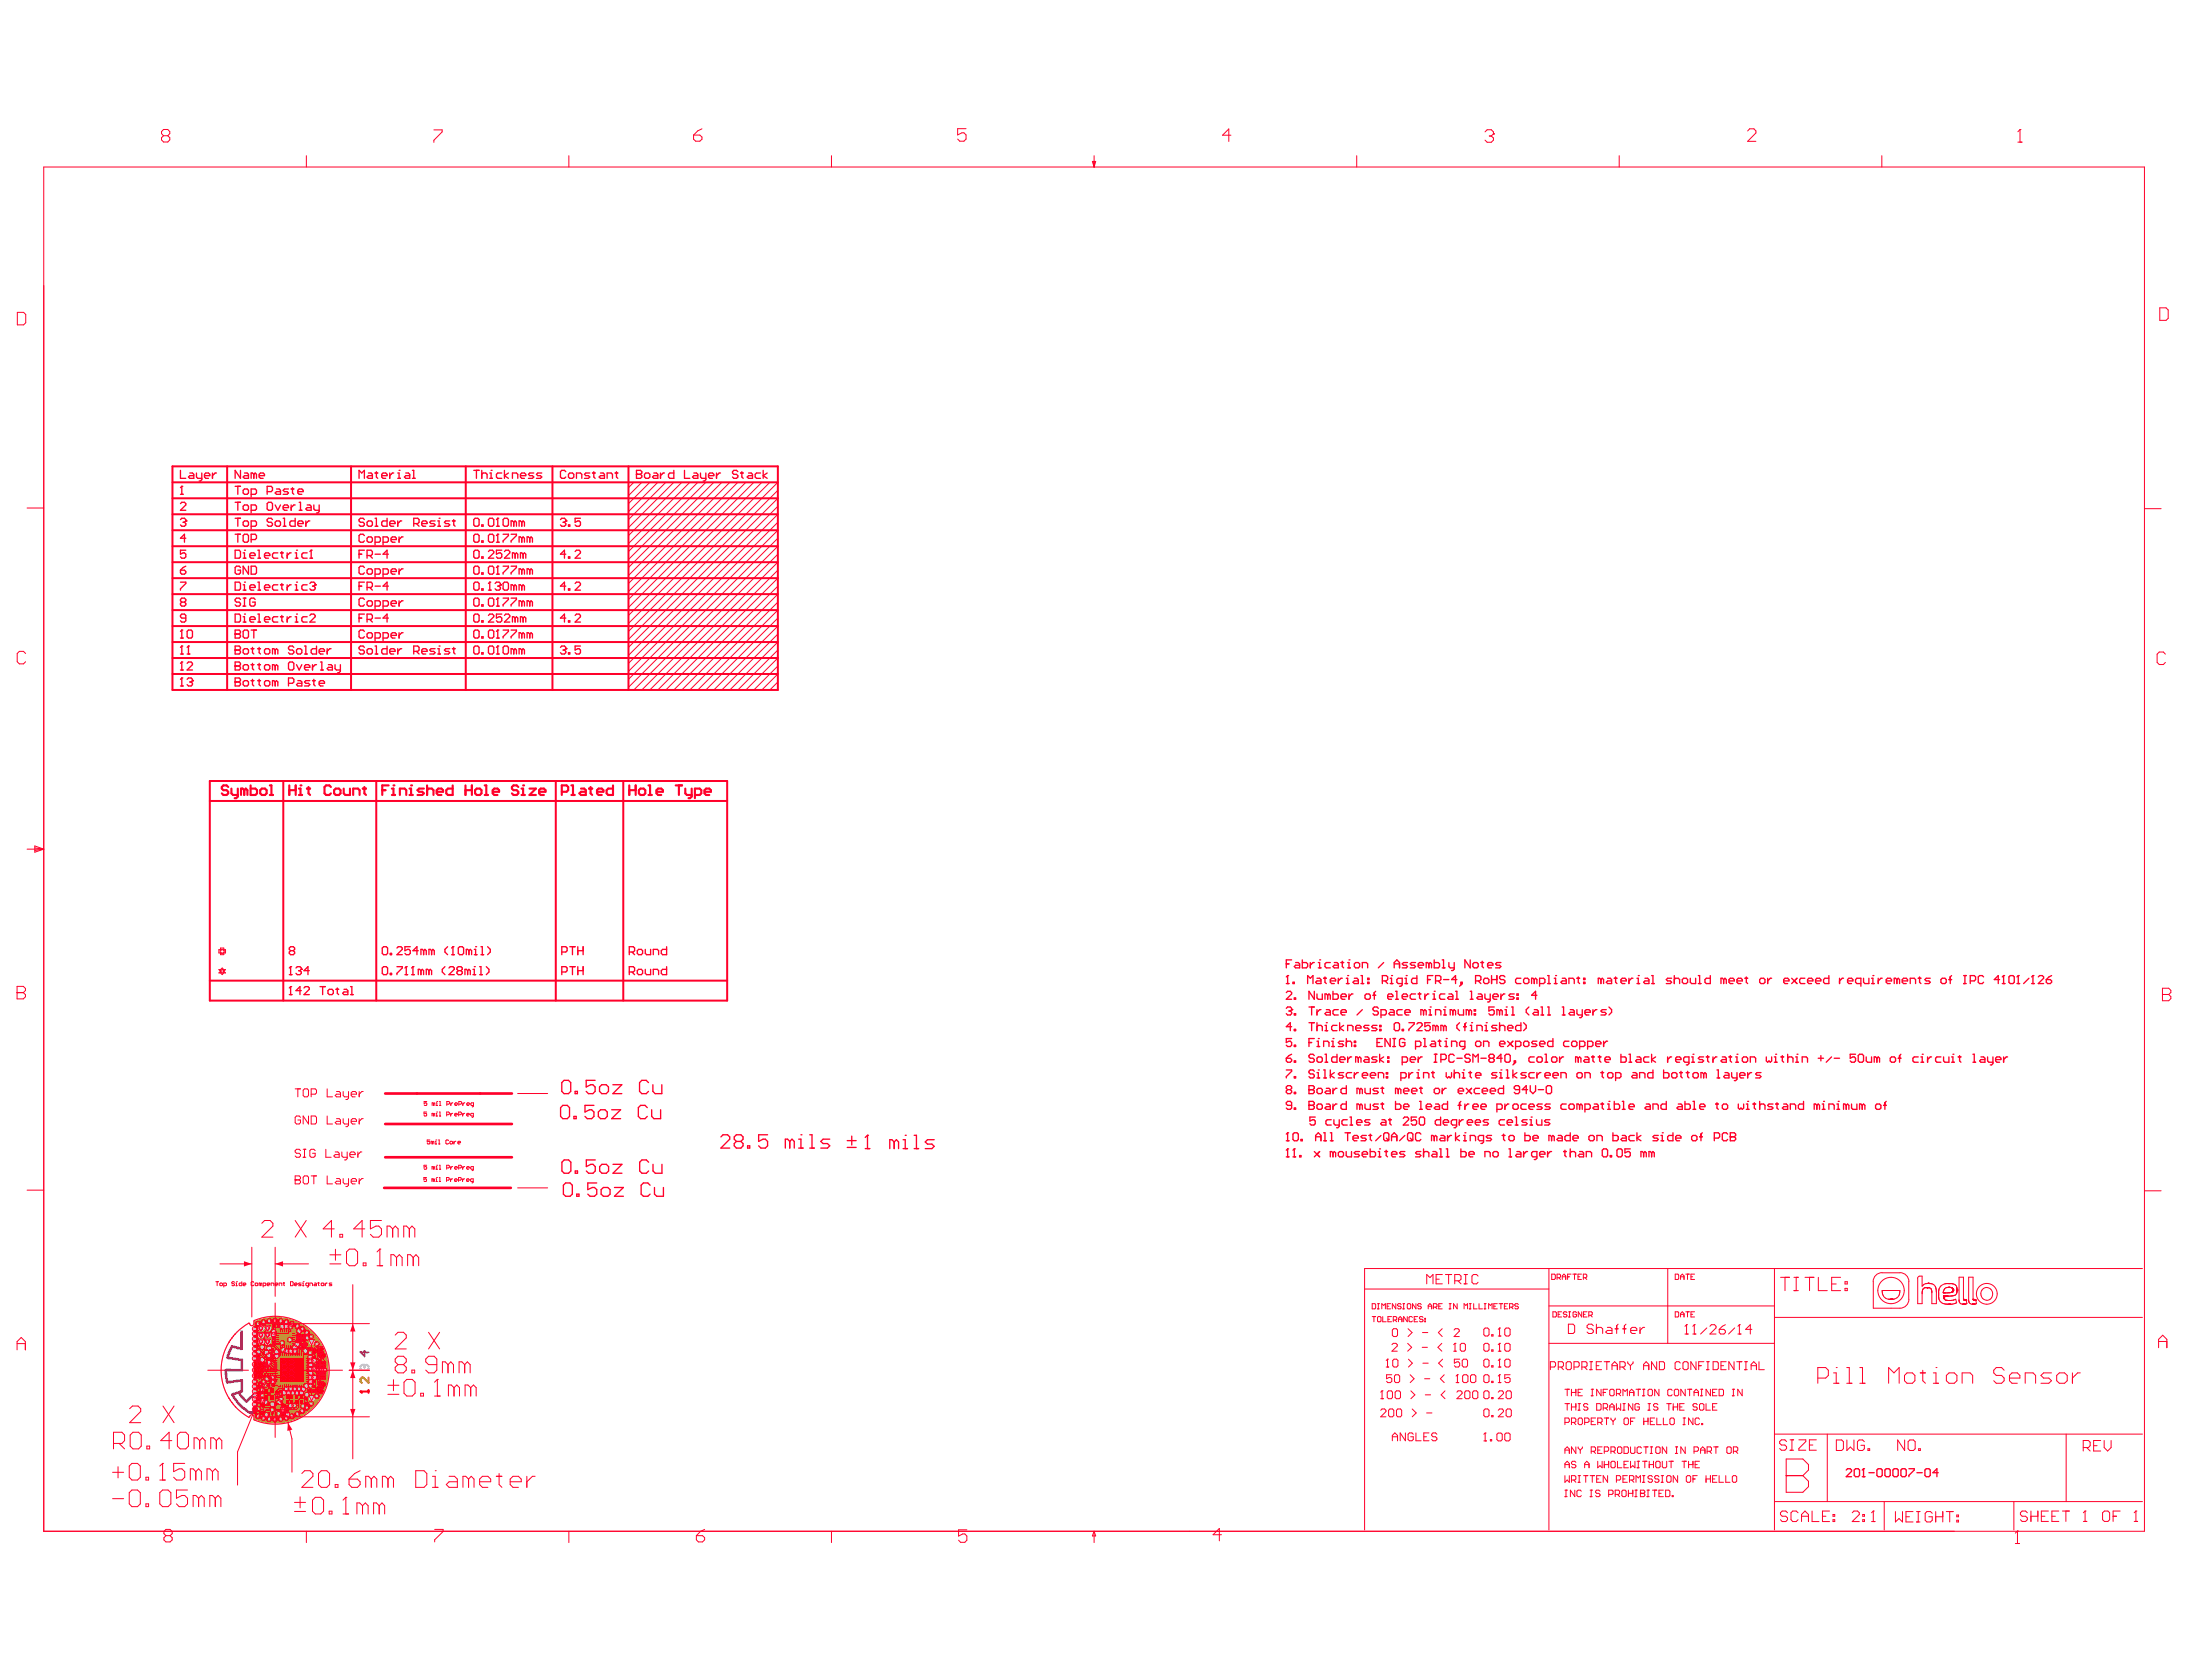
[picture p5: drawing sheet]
<svg xmlns="http://www.w3.org/2000/svg" width="269mm" height="206mm" viewBox="0 0 269 206" stroke-linecap="round" stroke-linejoin="round" font-family="sans-serif">
<path d="M28 169.6l1.7-.2v1.3l-1.2 .4 .9 1.3 1.3 .9M29.3 170.9l.9 1.1 .9-.8h.2M29.6 165.5l-1.1-.3-.3 .7-.3 .7 1.8 .3v1.2h-2l.2 1.5M29.6 163.4v2.1M31.3 171.7v1.6M38.2 172.3a6.1 6.1 0 0 1-6.6 1.5l-.3-.5h-.6M38.2 164a6.1 6.1 0 0 0-6.6-1.5l-.3 .4v7.8M38.9 164.8l.1 .2M39 171.2l-.1 .2M39.3 166.1l.3 1.5M39.6 168.6l-.3 1.5" fill="none" stroke="#00f" stroke-width=".33"/>
<g fill="none" stroke="#00f" stroke-width=".12">
<path d="M31.8 165.9l.1 .2h.4M32.1 173.2v.2l.2 .2h.8M32.2 166.6v.3M32.2 172v.2l-.1 .2v.2M32.3 165.7h.2M32.4 165.7l.3 .3M32.6 173.6l.1 .1M32.7 171.8h.4M33 165.4l.2 .3h.3M33.5 166.1h.2l.3 .3M33.8 171.3v.5M33.9 165.3h-.5l-.2-.2h-.3l-.2 .2v.3l.3 .2v.5l.2 .2h.3"/>
<path d="M34.2 173.5h-.2l-.1 .1h-.3M34.5 165.3l.3 .3M34.8 169.1l-.1 .7M35 165.1v.2l.2 .2h.7l.3 .3h.8M35.1 172.4v.4M35.2 165.8l-.5 .4M35.5 169.4v.5M35.7 165.8l-.1 .4M36.1 169.5h.4l.3-.3h.6l.2 .2v.5M36.3 163.2l-.3 .3h-.3l-.3 .2v.2M36.3 167.8l-.3 .3h-3l-.5 .5M36.3 170.1l-.1 .4"/>
<path d="M36.3 166.3v.5M36.4 163.3v.2M36.5 170.9l-.7 .7h-.5M36.5 164.9v.3l.2 .3h.4l.1 .1v.3l.4 .4h.8l.2 .2v.5M36.7 170.5v1.4M36.7 163.3l.4 .3M36.8 172.4v.4M36.9 168.9h.6l.4 .4v1l-.6 .6h-.3M37 168.3h1.3l.1 .1v.4l-.3 .2 .3 .3v1.2l-.2 .2v.9M37 164v.2l-.1 .1h-.3l-.1 .4M37 167.4h.1M37 164.6l-.1 .5h.6"/>
<path d="M37.1 170.1l.1 .4M37.2 169.4v.5M37.2 166.3h.2l.2 .3M37.6 166.6l-.2 .2h-.4M37.6 166.6h.5M37.7 164.1l-.3 .4M38.1 168.5h.1M38.1 167.5h-.2l-.4-.4h-.9l-.3 .3h-.2l-.1 .1h-1.6l-.2 .3h-.9l-.1-.1M38.1 168.5l-.2 .2-1.3-.1-.2 .3h-.3l-.1-.2h-1.6l-.2-.2h-.9l-.1 .1M38.1 168h-.5l-.1-.2h-.5l-.7 .5M38.1 167l.3 .2v.4l-.1 .1h-.5l-.4-.4h-.4M38.6 169h.1"/>
<path d="M38.9 164.9v.2"/>
</g>
<path d="M32.6 171.7v.3M32.6 171.1h.5M33.1 171.3l.4 .3v.6M33.5 170.1h.5M34.1 170.1l.3 .4M34.9 170.9l-.4 .2M36.2 172.5l-.1 .4h-.4" fill="none" stroke="#00f" stroke-width=".13"/>
<path d="M32.6 172v.8M33.8 162.8h.3M34.1 166l.2 .2v.6l-.3 .3-.2-.3h-1l-.3 .4v.5M34.2 172.7v.8M34.6 163.3l.4 .4v.2M35.3 163.2h.4M35.7 162.8v.4M36.5 164h-.6l-.3 .3M36.5 164.6v.3M36.6 164.6h-.6l-.1 .1v.4M37.5 165.8h.1M39 165.7l-1.3-.1-.2 .2" fill="none" stroke="#00f" stroke-width=".16"/>
<path d="M34.1 162.8l.5 .5-.2 .1h-.8M34.2 164.5h1l.2 .2v.4" fill="none" stroke="#00f" stroke-width=".2"/>
<path d="M44.7 165.8v.6l-.4-.5h.9" fill="none" stroke="#00f" stroke-width=".25"/>
<g fill="#c0c0c0">
<circle cx="36.5" cy="173.5" r=".15"/>
<circle cx="37.1" cy="173.1" r=".15"/>
<circle cx="37.7" cy="172.7" r=".15"/>
<circle cx="31.7" cy="173.8" r=".15"/>
<circle cx="33.7" cy="174.2" r=".15"/>
<circle cx="32.4" cy="174" r=".15"/>
<circle cx="33" cy="174.1" r=".15"/>
<circle cx="34.4" cy="174.1" r=".15"/>
<circle cx="35.1" cy="174" r=".15"/>
<circle cx="35.8" cy="173.8" r=".15"/>
<circle cx="37.7" cy="163.5" r=".15"/>
<circle cx="37.1" cy="163.1" r=".15"/>
<circle cx="36.5" cy="162.7" r=".15"/>
<circle cx="35.8" cy="162.5" r=".15"/>
<circle cx="35.1" cy="162.2" r=".15"/>
<circle cx="34.4" cy="162.1" r=".15"/>
<circle cx="33" cy="162.1" r=".15"/>
<circle cx="32.4" cy="162.2" r=".15"/>
<circle cx="33.7" cy="162.1" r=".15"/>
<circle cx="31.3" cy="163.1" r=".15"/>
<circle cx="31.3" cy="163.7" r=".15"/>
<circle cx="31.3" cy="164.3" r=".15"/>
<circle cx="31.3" cy="164.9" r=".15"/>
<circle cx="31.3" cy="169.5" r=".15"/>
<circle cx="31.3" cy="167.4" r=".15"/>
<circle cx="31.3" cy="168.8" r=".15"/>
<circle cx="37.6" cy="170.1" r=".15"/>
<circle cx="33" cy="165.4" r=".15"/>
<circle cx="32.5" cy="170" r=".15"/>
<circle cx="31.3" cy="170.7" r=".15"/>
<circle cx="31.3" cy="171.7" r=".15"/>
<circle cx="34.9" cy="168.4" r=".15"/>
<circle cx="35.8" cy="168.4" r=".15"/>
<circle cx="35.8" cy="167.8" r=".15"/>
<circle cx="34.9" cy="167.8" r=".15"/>
<circle cx="31.3" cy="170.1" r=".15"/>
<circle cx="31.3" cy="168.1" r=".15"/>
<circle cx="38.9" cy="164.9" r=".15"/>
<circle cx="32.2" cy="166.9" r=".15"/>
<circle cx="32.7" cy="173.6" r=".15"/>
<circle cx="33" cy="167.2" r=".15"/>
<circle cx="32.7" cy="165.9" r=".15"/>
<circle cx="38.6" cy="169" r=".15"/>
<circle cx="39.7" cy="166.4" r=".16"/>
<circle cx="38.9" cy="171.3" r=".15"/>
<circle cx="38.2" cy="172.2" r=".15"/>
<circle cx="33.9" cy="166.4" r=".15"/>
<circle cx="31.7" cy="165.9" r=".15"/>
<circle cx="35.8" cy="167.1" r=".15"/>
<circle cx="35.8" cy="169.1" r=".15"/>
<circle cx="35.2" cy="165.8" r=".15"/>
<circle cx="37.5" cy="165.7" r=".15"/>
<circle cx="38.6" cy="167" r=".15"/>
<circle cx="33.9" cy="165.9" r=".15"/>
<circle cx="33.6" cy="163.8" r=".15"/>
<circle cx="34.6" cy="164.8" r=".15"/>
<circle cx="36.7" cy="163.3" r=".15"/>
<circle cx="34.6" cy="162.8" r=".15"/>
<circle cx="35.2" cy="162.8" r=".15"/>
<circle cx="35.6" cy="162.8" r=".15"/>
<circle cx="38.2" cy="164" r=".15"/>
<circle cx="36.5" cy="165" r=".15"/>
<circle cx="39.3" cy="169.8" r=".16"/>
<circle cx="38.1" cy="166.5" r=".15"/>
<circle cx="37.2" cy="170.4" r=".15"/>
<circle cx="36.7" cy="170.4" r=".15"/>
<circle cx="36.2" cy="170.4" r=".15"/>
<circle cx="35.2" cy="170.4" r=".15"/>
<circle cx="38.1" cy="169.5" r=".15"/>
<circle cx="38.1" cy="167.5" r=".15"/>
<circle cx="38.1" cy="167" r=".15"/>
<circle cx="38.1" cy="169" r=".15"/>
<circle cx="38.1" cy="168" r=".15"/>
<circle cx="38.1" cy="168.5" r=".15"/>
<circle cx="31.7" cy="171.9" r=".15"/>
<circle cx="36.2" cy="165.8" r=".15"/>
<circle cx="34.7" cy="173" r=".15"/>
<circle cx="37" cy="170.9" r=".15"/>
<circle cx="33.4" cy="173" r=".15"/>
<circle cx="36.2" cy="165.3" r=".15"/>
<circle cx="31.3" cy="171.2" r=".15"/>
<circle cx="38.6" cy="168" r=".15"/>
<circle cx="35.7" cy="165.8" r=".15"/>
<circle cx="34.5" cy="171.7" r=".15"/>
<circle cx="36.4" cy="170.9" r=".15"/>
<circle cx="35.9" cy="170.9" r=".15"/>
<circle cx="35.7" cy="170.4" r=".15"/>
<circle cx="34.8" cy="169.1" r=".15"/>
<circle cx="34.8" cy="167.1" r=".15"/>
<circle cx="34.8" cy="165.6" r=".15"/>
<circle cx="35.7" cy="172.5" r=".15"/>
<circle cx="33.5" cy="169" r=".15"/>
<circle cx="38.1" cy="170" r=".15"/>
<circle cx="37.6" cy="171.1" r=".15"/>
<circle cx="36.1" cy="172.5" r=".15"/>
<circle cx="39.8" cy="168.1" r=".15"/>
<circle cx="39.4" cy="168.1" r=".15"/>
<circle cx="38.9" cy="168.1" r=".15"/>
<circle cx="39" cy="165.6" r=".16"/>
<circle cx="39.3" cy="166.5" r=".16"/>
<circle cx="39" cy="170.6" r=".16"/>
<circle cx="39.4" cy="170.7" r=".16"/>
<circle cx="39.7" cy="169.9" r=".16"/>
<circle cx="39.4" cy="165.5" r=".16"/>
<circle cx="31.3" cy="172.9" r=".15"/>
<circle cx="31.3" cy="172.3" r=".15"/>
<circle cx="31.3" cy="166.1" r=".15"/>
<circle cx="31.3" cy="166.7" r=".15"/>
<circle cx="31.3" cy="165.5" r=".15"/>
<circle cx="31.7" cy="162.5" r=".15"/>
<circle cx="33" cy="166.3" r=".15"/>
<circle cx="31.9" cy="168.9" r=".15"/>
<circle cx="33.5" cy="169.5" r=".15"/>
<circle cx="32.6" cy="172" r=".15"/>
<circle cx="32.2" cy="171.9" r=".15"/>
<circle cx="34.2" cy="173.5" r=".15"/>
<circle cx="35.2" cy="173.6" r=".15"/>
<circle cx="34.3" cy="172.1" r=".15"/>
<circle cx="32.7" cy="169.2" r=".15"/>
<circle cx="31.9" cy="167.3" r=".15"/>
<circle cx="37.2" cy="172.5" r=".15"/>
<circle cx="38.1" cy="166" r=".15"/>
<circle cx="31.7" cy="172.9" r=".15"/>
<circle cx="32.2" cy="171.2" r=".15"/>
<circle cx="32.2" cy="170.5" r=".15"/>
<circle cx="32.4" cy="169.6" r=".15"/>
<circle cx="35.4" cy="170.9" r=".15"/>
<circle cx="34.9" cy="170.9" r=".15"/>
<circle cx="33.4" cy="172.3" r=".15"/>
<circle cx="33.6" cy="163.4" r=".15"/>
<circle cx="32.2" cy="165.3" r=".15"/>
<circle cx="35.6" cy="164.4" r=".15"/>
<circle cx="37.7" cy="164.1" r=".15"/>
<circle cx="32.2" cy="168.1" r=".15"/>
<circle cx="32" cy="163" r=".31"/>
<circle cx="32" cy="164.6" r=".31"/>
<circle cx="32" cy="163.8" r=".31"/>
<circle cx="32.8" cy="163" r=".31"/>
<circle cx="32.8" cy="164.6" r=".31"/>
<circle cx="32.8" cy="163.8" r=".31"/>
<circle cx="38.2" cy="171.6" r=".31"/>
<circle cx="38.2" cy="164.7" r=".31"/>
</g>
<path d="M31.9 173.1h.3v.3h-.3z" fill-rule="evenodd" fill="#00f"/>
<path d="M32.1 166.5h.3M32.1 165.7h.3" fill="none" stroke="#00f" stroke-width=".23"/>
<g fill="#00f">
<path d="M33.5 173.5h.3v.3h-.3z" fill-rule="evenodd"/>
<path d="M32.9 173.5h.3v.3h-.3z" fill-rule="evenodd"/>
<path d="M33.6 171.7h.3v.3h-.3z" fill-rule="evenodd"/>
<path d="M33 171.7h.3v.3h-.3z" fill-rule="evenodd"/>
</g>
<path d="M33.3 166.5h.3" fill="none" stroke="#00f" stroke-width=".23"/>
<path d="M33.7 165.1h.3v.4h-.3z" fill-rule="evenodd" fill="#00f"/>
<path d="M33.3 165.7h.3" fill="none" stroke="#00f" stroke-width=".23"/>
<g fill="#00f">
<path d="M34.3 171h.4v.3h-.4z" fill-rule="evenodd"/>
<path d="M34.3 170.4h.4v.2h-.4z" fill-rule="evenodd"/>
<path d="M34.3 165.1h.3v.4h-.3z" fill-rule="evenodd"/>
</g>
<path d="M35 163.7v.4" fill="none" stroke="#00f" stroke-width=".23"/>
<g fill="#00f">
<path d="M34.5 163h.3v.4h-.3z" fill-rule="evenodd"/>
<path d="M36 169.3h.3v.3h-.3z" fill-rule="evenodd"/>
<path d="M36.2 168.2h.3v.3h-.3z" fill-rule="evenodd"/>
<path d="M36.2 167.8l.3-.1v.2l-.2 .1z" fill-rule="evenodd"/>
</g>
<path d="M36.2 167.9h.1M36.2 167.8h.1M36.5 167.9h.1M36.5 167.8h.1" fill="none" stroke="#00f" stroke-width=".15"/>
<path d="M36.2 166.6h.3v.4h-.3z" fill-rule="evenodd" fill="#00f"/>
<path d="M35.9 163.7v.4" fill="none" stroke="#00f" stroke-width=".23"/>
<g fill="#00f">
<path d="M35.5 163h.3v.3h-.3z" fill-rule="evenodd"/>
<path d="M36.1 163h.3v.3h-.3z" fill-rule="evenodd"/>
<path d="M37 169.3h.3v.3h-.3z" fill-rule="evenodd"/>
<path d="M36.8 168.2h.3v.3h-.3z" fill-rule="evenodd"/>
<path d="M36.9 167.8l.3-.1v.2l-.2 .1z" fill-rule="evenodd"/>
</g>
<path d="M37 167.9h.1M37 167.8h.1M37.2 167.9h.1M37.2 167.8h.1" fill="none" stroke="#00f" stroke-width=".15"/>
<g fill="#00f">
<path d="M36.8 166.6h.3v.4h-.3z" fill-rule="evenodd"/>
<path d="M37.3 164.9h.3v.3h-.3z" fill-rule="evenodd"/>
<path d="M36.9 165.7h.2l-.1 .3-.2-.1z" fill-rule="evenodd"/>
</g>
<path d="M36.9 165.7h.1M36.9 165.9h.1M37 165.9h.1M37 165.7h.1" fill="none" stroke="#00f" stroke-width=".15"/>
<path d="M36.8 165l.2-.1 .1 .3-.2 .1z" fill-rule="evenodd" fill="#00f"/>
<path d="M36.9 165h.1M36.9 165.2h.1M37 165.2h.1M37 165h.1" fill="none" stroke="#00f" stroke-width=".15"/>
<g fill="#00f">
<path d="M37.3 164.3h.3v.3h-.3z" fill-rule="evenodd"/>
<path d="M36.8 163.9h.3v.3h-.3z" fill-rule="evenodd"/>
<path d="M36.8 164.5h.3v.3h-.3z" fill-rule="evenodd"/>
<path d="M31.9 172.4h.3v.3h-.3z" fill-rule="evenodd"/>
</g>
<path d="M32.1 166.1h.3" fill="none" stroke="#00f" stroke-width=".23"/>
<g fill="#00f">
<path d="M32.9 171h.5v.6h-.5z" fill-rule="evenodd"/>
<path d="M33 168.5l.1-.1h.2l.1 .1v.2l-.1 .2h-.2l-.1-.2z" fill-rule="evenodd"/>
</g>
<path d="M33.1 168.5h.1M33.1 168.7h.1M33.3 168.5h.1M33.3 168.7h.1" fill="none" stroke="#00f" stroke-width=".23"/>
<path d="M33 167.6l.1-.2h.2l.1 .2v.2l-.1 .1h-.2l-.1-.1z" fill-rule="evenodd" fill="#00f"/>
<path d="M33.1 167.6h.1M33.1 167.8h.1M33.3 167.6h.1M33.3 167.8h.1" fill="none" stroke="#00f" stroke-width=".23"/>
<path d="M33.3 169.8h.5v.6h-.5z" fill-rule="evenodd" fill="#00f"/>
<path d="M33.3 166.1h.3" fill="none" stroke="#00f" stroke-width=".23"/>
<path d="M35 172.7h.2v.4h-.2z" fill-rule="evenodd" fill="#00f"/>
<path d="M34.7 166.2v.2M34.7 169.8v.2" fill="none" stroke="#00f" stroke-width=".29"/>
<path d="M35 165v.3" fill="none" stroke="#00f" stroke-width=".23"/>
<g fill="#00f">
<path d="M35.9 172.7h.3v.4h-.3z" fill-rule="evenodd"/>
<path d="M35.6 172.7h.3v.4h-.3z" fill-rule="evenodd"/>
<path d="M36.2 168.7h.3v.3h-.3z" fill-rule="evenodd"/>
<path d="M36.2 167.2h.3v.3h-.3z" fill-rule="evenodd"/>
</g>
<path d="M36.3 166.2v.2M36.3 169.8v.2" fill="none" stroke="#00f" stroke-width=".29"/>
<path d="M35.9 165v.3" fill="none" stroke="#00f" stroke-width=".23"/>
<g fill="#00f">
<path d="M36.3 163.5h.3v.3h-.3z" fill-rule="evenodd"/>
<path d="M36.8 168.7h.3v.3h-.3z" fill-rule="evenodd"/>
<path d="M36.8 167.2h.3v.3h-.3z" fill-rule="evenodd"/>
</g>
<path d="M37.1 166.2v.2M37.1 169.8v.2" fill="none" stroke="#00f" stroke-width=".29"/>
<g fill="#00f">
<path d="M36.9 163.5h.3v.3h-.3z" fill-rule="evenodd"/>
<path d="M32.4 171.6h.4v.3h-.4z" fill-rule="evenodd"/>
<path d="M32.4 171h.4v.3h-.4z" fill-rule="evenodd"/>
<path d="M33.3 162.6l.1-.1h.8l.2 .1v.4l-.2 .1h-.8l-.1-.1z" fill-rule="evenodd"/>
<path d="M36.4 169.3h.3v.3h-.3z" fill-rule="evenodd"/>
<path d="M35.4 169.3h.3v.3h-.3z" fill-rule="evenodd"/>
<path d="M36.3 163.9h.4v.3h-.4z" fill-rule="evenodd"/>
<path d="M36.3 164.5h.4v.3h-.4z" fill-rule="evenodd"/>
</g>
<g fill="#00f">
<circle cx="31.4" cy="169.2" r=".25"/>
<circle cx="34" cy="169.2" r=".25"/>
<circle cx="31.4" cy="167.1" r=".25"/>
<circle cx="34" cy="167.1" r=".25"/>
<circle cx="34.3" cy="163" r=".16"/>
<circle cx="34.3" cy="162.6" r=".16"/>
<circle cx="33.4" cy="162.6" r=".16"/>
<circle cx="33.4" cy="163" r=".16"/>
</g>
<path d="M35.4 163.7v.4" fill="none" stroke="#00f" stroke-width=".23"/>
<g fill="#00f">
<path d="M35.1 163h.3v.4h-.3z" fill-rule="evenodd"/>
<path d="M33.7 172.5l.2-.2h.4l.2 .2v.6l-.2 .1h-.4l-.2-.1z" fill-rule="evenodd"/>
<path d="M32.4 172.5l.2-.2h.4l.2 .2v.6l-.2 .1h-.4l-.2-.1z" fill-rule="evenodd"/>
<path d="M33.7 171h.5v.6h-.5z" fill-rule="evenodd"/>
<path d="M32.3 168.5l.1-.1h.3l.1 .1v.2l-.1 .2h-.3l-.1-.2z" fill-rule="evenodd"/>
</g>
<g fill="#00f">
<circle cx="33.9" cy="173.1" r=".18"/>
<circle cx="34.3" cy="173.1" r=".18"/>
<circle cx="34.3" cy="172.5" r=".18"/>
<circle cx="33.9" cy="172.5" r=".18"/>
<circle cx="32.6" cy="173.1" r=".18"/>
<circle cx="33" cy="173.1" r=".18"/>
<circle cx="33" cy="172.5" r=".18"/>
<circle cx="32.6" cy="172.5" r=".18"/>
</g>
<path d="M32.4 168.5h.1M32.4 168.7h.1M32.7 168.5h.1M32.7 168.7h.1" fill="none" stroke="#00f" stroke-width=".23"/>
<path d="M32.3 167.6l.1-.2h.3l.1 .2v.2l-.1 .1h-.3l-.1-.1z" fill-rule="evenodd" fill="#00f"/>
<path d="M32.4 167.6h.1M32.4 167.8h.1M32.7 167.6h.1M32.7 167.8h.1" fill="none" stroke="#00f" stroke-width=".23"/>
<path d="M32.2 168.5l.2-.1h.3l.2 .1v.3l-.2 .1h-.3l-.2-.1z" fill-rule="evenodd" fill="#00f"/>
<path d="M32.4 168.5h.1M32.4 168.8h.1M32.7 168.5h.1M32.7 168.8h.1" fill="none" stroke="#00f" stroke-width=".26"/>
<path d="M32.2 167.5l.2-.1h.3l.2 .1v.3l-.2 .1h-.3l-.2-.1z" fill-rule="evenodd" fill="#00f"/>
<path d="M32.4 167.5h.1M32.4 167.8h.1M32.7 167.5h.1M32.7 167.8h.1" fill="none" stroke="#00f" stroke-width=".26"/>
<g fill="#00f">
<path d="M33.3 164.4l.1-.1h.8l.2 .1v.4l-.2 .1h-.8l-.1-.1z" fill-rule="evenodd"/>
<path d="M36.6 172.7h.3v.4h-.3z" fill-rule="evenodd"/>
<path d="M36.4 171.5l.1-.2h.4l.1 .2v.8l-.1 .2h-.4l-.1-.2z" fill-rule="evenodd"/>
</g>
<g fill="#00f">
<circle cx="34.3" cy="164.8" r=".16"/>
<circle cx="34.3" cy="164.5" r=".16"/>
<circle cx="33.4" cy="164.5" r=".16"/>
<circle cx="33.4" cy="164.8" r=".16"/>
<circle cx="36.5" cy="172.3" r=".16"/>
<circle cx="36.9" cy="172.3" r=".16"/>
<circle cx="36.9" cy="171.5" r=".16"/>
<circle cx="36.5" cy="171.5" r=".16"/>
</g>
<path d="M35.5 166.2v.2M35.5 169.8v.2" fill="none" stroke="#00f" stroke-width=".29"/>
<path d="M35.4 165v.3" fill="none" stroke="#00f" stroke-width=".23"/>
<g fill="#00f">
<path d="M34.8 171.5l.1-.2h.4l.1 .2v.8l-.1 .2h-.4l-.1-.2z" fill-rule="evenodd"/>
<path d="M39.1 168.6l.2-.2h.5l.2 .2v.4l-.2 .2h-.5l-.2-.2z" fill-rule="evenodd"/>
<path d="M39.1 167.3l.2-.2h.5l.2 .2v.4l-.2 .2h-.5l-.2-.2z" fill-rule="evenodd"/>
<path d="M34.1 167.5l.1-.1h.4l.1 .1v.3l-.1 .1h-.4l-.1-.1z" fill-rule="evenodd"/>
</g>
<g fill="#00f">
<circle cx="34.9" cy="172.3" r=".16"/>
<circle cx="35.3" cy="172.3" r=".16"/>
<circle cx="35.3" cy="171.5" r=".16"/>
<circle cx="34.9" cy="171.5" r=".16"/>
<circle cx="39.2" cy="168.6" r=".18"/>
<circle cx="39.2" cy="169" r=".18"/>
<circle cx="39.8" cy="169" r=".18"/>
<circle cx="39.8" cy="168.6" r=".18"/>
<circle cx="39.2" cy="167.3" r=".18"/>
<circle cx="39.2" cy="167.7" r=".18"/>
<circle cx="39.8" cy="167.7" r=".18"/>
<circle cx="39.8" cy="167.3" r=".18"/>
</g>
<path d="M34.2 167.5h.1M34.2 167.8h.1M34.6 167.5h.1M34.6 167.8h.1" fill="none" stroke="#00f" stroke-width=".26"/>
<path d="M34.1 168.5l.1-.1h.4l.1 .1v.3l-.1 .1h-.4l-.1-.1z" fill-rule="evenodd" fill="#00f"/>
<path d="M34.2 168.5h.1M34.2 168.8h.1M34.6 168.5h.1M34.6 168.8h.1" fill="none" stroke="#00f" stroke-width=".26"/>
<g fill="#00f">
<path d="M39.1 169.7l.3-.1 .4 .1 .1 .3-.3 .8-.3 .1-.4-.1-.1-.3z" fill-rule="evenodd"/>
<path d="M38.9 165.5l.4-.2 .3 .2 .3 .8-.1 .3-.4 .1-.3-.1-.3-.9z" fill-rule="evenodd"/>
</g>
<g fill="#00f">
<circle cx="39.7" cy="169.9" r=".2"/>
<circle cx="39.3" cy="169.8" r=".2"/>
<circle cx="39" cy="170.6" r=".2"/>
<circle cx="39.4" cy="170.7" r=".2"/>
<circle cx="39.4" cy="165.5" r=".2"/>
<circle cx="39" cy="165.7" r=".2"/>
<circle cx="39.3" cy="166.5" r=".2"/>
<circle cx="39.7" cy="166.4" r=".2"/>
</g>
<path d="M33 167.7l1-1h2.1l.6 .7v2l-.2 .2h-1.4l-.8 .7h-1l-.3-.3zM35.6 167.2a.22 .22 0 0 0 .4 0 .22 .22 0 0 0-.4 0zM34.6 167.2a.21 .21 0 0 0 .4 0 .21 .21 0 0 0-.4 0zM35.6 167.8a.25 .25 0 0 0 .5 0 .25 .25 0 0 0-.5 0zM34.8 167.8a.22 .22 0 0 0 .4 0 .22 .22 0 0 0-.4 0zM35.6 168.4a.22 .22 0 0 0 .4 0 .22 .22 0 0 0-.4 0zM34.8 168.4a.22 .22 0 0 0 .4 0 .22 .22 0 0 0-.4 0zM33.3 169a.22 .22 0 0 0 .4 0 .22 .22 0 0 0-.4 0zM35.6 169.1a.22 .22 0 0 0 .4 0 .22 .22 0 0 0-.4 0zM34.6 169.1a.21 .21 0 0 0 .4 0 .21 .21 0 0 0-.4 0z" fill="#70dbfa"/>
<path d="M33 167.2l.3 .3M33.5 170.3v.8l.4 .3v1.1l-.2 .2h-.8l-.3-.3v-.3" fill="none" stroke="#70dbfa" stroke-width=".23"/>
<path d="M32 164.7h.1M32 163.8l.4 .4v.9l-.2 .2v1.6h-.4l-.2 .2v2.2l.1 .1v2l.5 .5M34.7 162.8v.4l.7 .7h.8l1.6 1.6v.7l-.5 .5v3l-.4 .4h-.8l-.4 .4M35.2 162.8l-.3-.3h-.4l-.2 .2v1.1l1.5 1.5h.4M38.6 169h.1M38.6 167l-.3 .2h-.4l-.1 .2v1.2l.1 .2h.4l.3 .2M38.6 168l.3-.3h.4l.1 .1v1l-.8 .8v1l-.6 .6h-.3" fill="none" stroke="#70dbfa" stroke-width=".12"/>
<path d="M33 165.4h-.3l-.3 .3 .1 3.2-.4 .5v.5l.5 .6v.4l.9 .9v.4M33.6 163.8h.3l.1 .1v1.3l-.4 .3v.5l-.3 .3h-.3M33.6 163.4l-.3 .1v2.2l-.2 .3h-.4" fill="none" stroke="#70dbfa" stroke-width=".13"/>
<path d="M37.5 165.8v.3l-.5 .5v3l-.3 .2h-1.4l-.6 .6v.3l.2 .2v1.2l-.5 .5v.5l.4 .5h.5" fill="none" stroke="#70dbfa" stroke-width=".16"/>
<path d="M36.5 165l.3 .3v.6l-.3 .3h-1.8l-.3-.3h-.4M37.6 169h.1M37.6 169l.5 .6-.5 .5v.7l-1.1 1.1h-.7l-1.1 1.1M38.1 166.6l-.5 .5v1.9" fill="none" stroke="#70dbfa" stroke-width=".2"/>
<path d="M44.6 167.5h.1M44.6 167.5h-.2l-.1 .1v.4l.1 .1M44.6 167.5l.1 .1M44.7 167.6l.2-.1h.2l.1 .1v.4l-.1 .1M44.7 167.6v.2" fill="none" stroke="#70dbfa" stroke-width=".25"/>
<g fill="#c0c0c0">
<circle cx="36.5" cy="173.5" r=".15"/>
<circle cx="37.1" cy="173.1" r=".15"/>
<circle cx="37.7" cy="172.7" r=".15"/>
<circle cx="31.7" cy="173.8" r=".15"/>
<circle cx="33.7" cy="174.2" r=".15"/>
<circle cx="32.4" cy="174" r=".15"/>
<circle cx="33" cy="174.1" r=".15"/>
<circle cx="34.4" cy="174.1" r=".15"/>
<circle cx="35.1" cy="174" r=".15"/>
<circle cx="35.8" cy="173.8" r=".15"/>
<circle cx="37.7" cy="163.5" r=".15"/>
<circle cx="37.1" cy="163.1" r=".15"/>
<circle cx="36.5" cy="162.7" r=".15"/>
<circle cx="35.8" cy="162.5" r=".15"/>
<circle cx="35.1" cy="162.2" r=".15"/>
<circle cx="34.4" cy="162.1" r=".15"/>
<circle cx="33" cy="162.1" r=".15"/>
<circle cx="32.4" cy="162.2" r=".15"/>
<circle cx="33.7" cy="162.1" r=".15"/>
<circle cx="31.3" cy="163.1" r=".15"/>
<circle cx="31.3" cy="163.7" r=".15"/>
<circle cx="31.3" cy="164.3" r=".15"/>
<circle cx="31.3" cy="164.9" r=".15"/>
<circle cx="31.3" cy="169.5" r=".15"/>
<circle cx="31.3" cy="167.4" r=".15"/>
<circle cx="31.3" cy="168.8" r=".15"/>
<circle cx="37.6" cy="170.1" r=".15"/>
<circle cx="33" cy="165.4" r=".15"/>
<circle cx="32.5" cy="170" r=".15"/>
<circle cx="31.3" cy="170.7" r=".15"/>
<circle cx="31.3" cy="171.7" r=".15"/>
<circle cx="34.9" cy="168.4" r=".15"/>
<circle cx="35.8" cy="168.4" r=".15"/>
<circle cx="35.8" cy="167.8" r=".15"/>
<circle cx="34.9" cy="167.8" r=".15"/>
<circle cx="31.3" cy="170.1" r=".15"/>
<circle cx="31.3" cy="168.1" r=".15"/>
<circle cx="38.9" cy="164.9" r=".15"/>
<circle cx="32.2" cy="166.9" r=".15"/>
<circle cx="32.7" cy="173.6" r=".15"/>
<circle cx="33" cy="167.2" r=".15"/>
<circle cx="32.7" cy="165.9" r=".15"/>
<circle cx="38.6" cy="169" r=".15"/>
<circle cx="39.7" cy="166.4" r=".16"/>
<circle cx="38.9" cy="171.3" r=".15"/>
<circle cx="38.2" cy="172.2" r=".15"/>
<circle cx="33.9" cy="166.4" r=".15"/>
<circle cx="31.7" cy="165.9" r=".15"/>
<circle cx="35.8" cy="167.1" r=".15"/>
<circle cx="35.8" cy="169.1" r=".15"/>
<circle cx="35.2" cy="165.8" r=".15"/>
<circle cx="37.5" cy="165.7" r=".15"/>
<circle cx="38.6" cy="167" r=".15"/>
<circle cx="33.9" cy="165.9" r=".15"/>
<circle cx="33.6" cy="163.8" r=".15"/>
<circle cx="34.6" cy="164.8" r=".15"/>
<circle cx="36.7" cy="163.3" r=".15"/>
<circle cx="34.6" cy="162.8" r=".15"/>
<circle cx="35.2" cy="162.8" r=".15"/>
<circle cx="35.6" cy="162.8" r=".15"/>
<circle cx="38.2" cy="164" r=".15"/>
<circle cx="36.5" cy="165" r=".15"/>
<circle cx="39.3" cy="169.8" r=".16"/>
<circle cx="38.1" cy="166.5" r=".15"/>
<circle cx="37.2" cy="170.4" r=".15"/>
<circle cx="36.7" cy="170.4" r=".15"/>
<circle cx="36.2" cy="170.4" r=".15"/>
<circle cx="35.2" cy="170.4" r=".15"/>
<circle cx="38.1" cy="169.5" r=".15"/>
<circle cx="38.1" cy="167.5" r=".15"/>
<circle cx="38.1" cy="167" r=".15"/>
<circle cx="38.1" cy="169" r=".15"/>
<circle cx="38.1" cy="168" r=".15"/>
<circle cx="38.1" cy="168.5" r=".15"/>
<circle cx="31.7" cy="171.9" r=".15"/>
<circle cx="36.2" cy="165.8" r=".15"/>
<circle cx="34.7" cy="173" r=".15"/>
<circle cx="37" cy="170.9" r=".15"/>
<circle cx="33.4" cy="173" r=".15"/>
<circle cx="36.2" cy="165.3" r=".15"/>
<circle cx="31.3" cy="171.2" r=".15"/>
<circle cx="38.6" cy="168" r=".15"/>
<circle cx="35.7" cy="165.8" r=".15"/>
<circle cx="34.5" cy="171.7" r=".15"/>
<circle cx="36.4" cy="170.9" r=".15"/>
<circle cx="35.9" cy="170.9" r=".15"/>
<circle cx="35.7" cy="170.4" r=".15"/>
<circle cx="34.8" cy="169.1" r=".15"/>
<circle cx="34.8" cy="167.1" r=".15"/>
<circle cx="34.8" cy="165.6" r=".15"/>
<circle cx="35.7" cy="172.5" r=".15"/>
<circle cx="33.5" cy="169" r=".15"/>
<circle cx="38.1" cy="170" r=".15"/>
<circle cx="37.6" cy="171.1" r=".15"/>
<circle cx="36.1" cy="172.5" r=".15"/>
<circle cx="39.8" cy="168.1" r=".15"/>
<circle cx="39.4" cy="168.1" r=".15"/>
<circle cx="38.9" cy="168.1" r=".15"/>
<circle cx="39" cy="165.6" r=".16"/>
<circle cx="39.3" cy="166.5" r=".16"/>
<circle cx="39" cy="170.6" r=".16"/>
<circle cx="39.4" cy="170.7" r=".16"/>
<circle cx="39.7" cy="169.9" r=".16"/>
<circle cx="39.4" cy="165.5" r=".16"/>
<circle cx="31.3" cy="172.9" r=".15"/>
<circle cx="31.3" cy="172.3" r=".15"/>
<circle cx="31.3" cy="166.1" r=".15"/>
<circle cx="31.3" cy="166.7" r=".15"/>
<circle cx="31.3" cy="165.5" r=".15"/>
<circle cx="31.7" cy="162.5" r=".15"/>
<circle cx="33" cy="166.3" r=".15"/>
<circle cx="31.9" cy="168.9" r=".15"/>
<circle cx="33.5" cy="169.5" r=".15"/>
<circle cx="32.6" cy="172" r=".15"/>
<circle cx="32.2" cy="171.9" r=".15"/>
<circle cx="34.2" cy="173.5" r=".15"/>
<circle cx="35.2" cy="173.6" r=".15"/>
<circle cx="34.3" cy="172.1" r=".15"/>
<circle cx="32.7" cy="169.2" r=".15"/>
<circle cx="31.9" cy="167.3" r=".15"/>
<circle cx="37.2" cy="172.5" r=".15"/>
<circle cx="38.1" cy="166" r=".15"/>
<circle cx="31.7" cy="172.9" r=".15"/>
<circle cx="32.2" cy="171.2" r=".15"/>
<circle cx="32.2" cy="170.5" r=".15"/>
<circle cx="32.4" cy="169.6" r=".15"/>
<circle cx="35.4" cy="170.9" r=".15"/>
<circle cx="34.9" cy="170.9" r=".15"/>
<circle cx="33.4" cy="172.3" r=".15"/>
<circle cx="33.6" cy="163.4" r=".15"/>
<circle cx="32.2" cy="165.3" r=".15"/>
<circle cx="35.6" cy="164.4" r=".15"/>
<circle cx="37.7" cy="164.1" r=".15"/>
<circle cx="32.2" cy="168.1" r=".15"/>
<circle cx="32" cy="163" r=".31"/>
<circle cx="32" cy="164.6" r=".31"/>
<circle cx="32" cy="163.8" r=".31"/>
<circle cx="32.8" cy="163" r=".31"/>
<circle cx="32.8" cy="164.6" r=".31"/>
<circle cx="32.8" cy="163.8" r=".31"/>
<circle cx="38.2" cy="171.6" r=".31"/>
<circle cx="38.2" cy="164.7" r=".31"/>
</g>
<path d="M31.2 162.2a6.5 6.5 0 0 1 9.1 5.9 6.5 6.5 0 0 1-9.1 6v-2.5v-.1a.29 .29 0 0 0 .4-.3 .29 .29 0 0 0-.4-.2v-.1zM34.5 162.6a.22 .22 0 0 0 .1 .4 .22 .22 0 0 0 .3-.2h.1a.21 .21 0 0 0 .3 .2 .21 .21 0 0 0 0-.4 .21 .21 0 0 0-.3 .1l-.1 .1-.2-.2zM32.5 163a.36 .36 0 0 0 .7 0 .36 .36 0 0 0-.7 0zM31.6 163a.4 .4 0 0 0 .8 0 .4 .4 0 0 0-.8 0zM36.5 163.3a.25 .25 0 0 0 .5 0 .25 .25 0 0 0-.5 0zM33.5 163.3l-.1 .1 .1 .2a.24 .24 0 0 0 0 .3 .24 .24 0 0 0 .3 0v-.3a.25 .25 0 0 0 0-.3 .25 .25 0 0 0-.3 0zM31.6 163.8a.4 .4 0 0 0 .8 0 .4 .4 0 0 0-.8 0zM32.5 164.6a.36 .36 0 0 0 .7 0 .36 .36 0 0 0-.7 0zM31.6 164.6a.4 .4 0 0 0 .8 0 .4 .4 0 0 0-.8 0zM37.9 164.7a.37 .37 0 0 0 .7 0 .37 .37 0 0 0-.7 0zM34.6 165.5a.25 .25 0 0 0 .1 .3 .25 .25 0 0 0 .3 .1 .22 .22 0 0 0 .2 .1 .22 .22 0 0 0 .2-.2h.1a.22 .22 0 0 0 .2 .2 .22 .22 0 0 0 .2-.2h.1a.22 .22 0 0 0 .3 .2 .22 .22 0 0 0 0-.4l.1-.3a.26 .26 0 0 0 .3-.2 .26 .26 0 0 0-.1-.3h-.3l-.1 .3a.21 .21 0 0 0-.2 .2 .21 .21 0 0 0 .1 .2l-.1 .3h-.1a.22 .22 0 0 0-.2-.2 .22 .22 0 0 0-.2 .2l-.6-.3zM38.8 165.5a.25 .25 0 0 0 .1 .4 .25 .25 0 0 0 .4-.2 .23 .23 0 0 0 .3-.1 .23 .23 0 0 0-.1-.3 .23 .23 0 0 0-.3 .1zM32 165.3a.21 .21 0 0 0 .4 0 .21 .21 0 0 0-.4 0zM32.8 165.4a.25 .25 0 0 0 .5 0 .25 .25 0 0 0-.5 0zM37.3 165.8a.22 .22 0 0 0 .4 0 .22 .22 0 0 0-.4 0zM31.6 165.9a.22 .22 0 0 0 .4 0 .22 .22 0 0 0-.4 0zM39.1 166.3a.26 .26 0 0 0 .1 .4 .26 .26 0 0 0 .4-.1 .24 .24 0 0 0 .3-.1 .24 .24 0 0 0-.1-.4 .24 .24 0 0 0-.3 .2zM32.6 165.8a.28 .28 0 0 0 .2 .4 .21 .21 0 0 0 .1 .3 .21 .21 0 0 0 .3-.1 .21 .21 0 0 0-.2-.3 .27 .27 0 0 0-.1-.3 .27 .27 0 0 0-.3 0zM33.8 165.8v.1l.1 .3a.22 .22 0 0 0-.1 .3 .22 .22 0 0 0 .3 0 .22 .22 0 0 0 0-.3v-.1a.21 .21 0 0 0 0-.3 .21 .21 0 0 0-.3 0zM32 166.9a.22 .22 0 0 0 .4 0 .22 .22 0 0 0-.4 0zM37.9 166.4v.2l.1 .1-.1 .4 .2 .2a.22 .22 0 0 0-.2 .2 .22 .22 0 0 0 .2 .2v.1a.22 .22 0 0 0-.2 .3 .22 .22 0 0 0 .4 0l.4 .1a.39 .39 0 0 0 .5 .1h.2h.2a.25 .25 0 0 0 .3 0 .25 .25 0 0 0 .1-.3h-1.1a.33 .33 0 0 0-.6-.1l-.2-.2a.22 .22 0 0 0 .3-.2 .22 .22 0 0 0-.3-.2 .25 .25 0 0 1 .2-.2 .25 .25 0 0 1 .3 .1 .21 .21 0 0 0 .2-.3 .21 .21 0 0 0-.4 0l-.2-.1a.25 .25 0 0 0 .1-.3 .25 .25 0 0 0-.4-.1zM32.8 167.2a.21 .21 0 0 0 .4 0 .21 .21 0 0 0-.4 0zM38 168.4l-.1 .2 .2 .2a.21 .21 0 0 0-.2 .2 .21 .21 0 0 0 .2 .2v.1a.22 .22 0 0 0-.2 .3 .22 .22 0 0 0 .4 .1 .22 .22 0 0 0-.1-.4h-.1a.25 .25 0 0 1 .2-.2 .25 .25 0 0 1 .3 .1 .22 .22 0 0 0 .2-.3 .22 .22 0 0 0-.4 0l-.3-.1v-.1a.22 .22 0 0 0 .2-.3 .22 .22 0 0 0-.3 0zM33.3 169.5a.22 .22 0 0 0 .4 0 .22 .22 0 0 0-.4 0zM37.4 170.1a.22 .22 0 0 0 .4 0 .22 .22 0 0 0-.4 0zM35 170.3a.22 .22 0 0 0 .1 .3 .22 .22 0 0 0 .3-.1h.1a.22 .22 0 0 0 .2 .2 .22 .22 0 0 0 .2-.2h.1a.21 .21 0 0 0 .2 .2 .21 .21 0 0 0 .2-.2h.1a.22 .22 0 0 0 .2 .2 .22 .22 0 0 0 .3-.2 .21 .21 0 0 0 .3 .2 .21 .21 0 0 0 .1-.4 .21 .21 0 0 0-.4 .1v.1a.22 .22 0 0 0-.3-.3 .22 .22 0 0 0-.2 .3h-.1a.21 .21 0 0 0-.2-.3 .21 .21 0 0 0-.2 .3h-.1a.22 .22 0 0 0-.2-.3 .22 .22 0 0 0-.2 .3l-.2-.3zM34.8 170.7a.22 .22 0 0 0 0 .4 .22 .22 0 0 0 .3-.2h.1a.22 .22 0 0 0 .2 .2 .22 .22 0 0 0 .3-.2 .21 .21 0 0 0 .3 .2 .21 .21 0 0 0 .2-.2 .22 .22 0 0 0 .3 .2 .22 .22 0 0 0 .2-.2h.1a.21 .21 0 0 0 .3 .2 .21 .21 0 0 0 0-.4 .21 .21 0 0 0-.3 .1l-.1 .1a.22 .22 0 0 0-.2-.2 .22 .22 0 0 0-.3 .2 .21 .21 0 0 0-.2-.2 .21 .21 0 0 0-.3 .2 .22 .22 0 0 0-.3-.2 .22 .22 0 0 0-.2 .2l-.2-.2zM37.5 171.2a.22 .22 0 0 0 .4 0 .22 .22 0 0 0-.4 0zM37.9 171.6a.37 .37 0 0 0 .7 0 .37 .37 0 0 0-.7 0zM32.1 171.8a.25 .25 0 0 0 0 .3 .25 .25 0 0 0 .3 0 .22 .22 0 0 0 .3 .2 .22 .22 0 0 0 .1-.3 .22 .22 0 0 0-.3-.1l-.2-.2zM34.1 172.1a.22 .22 0 0 0 .4 0 .22 .22 0 0 0-.4 0zM33.2 172.3a.25 .25 0 0 0 .5 0 .25 .25 0 0 0-.5 0zM35.5 172.5a.22 .22 0 0 0 .4 0 .22 .22 0 0 0-.4 0zM34.5 173a.25 .25 0 0 0 .5 0 .25 .25 0 0 0-.5 0zM35 173.6a.25 .25 0 0 0 .5 0 .25 .25 0 0 0-.5 0zM32.5 173.6a.22 .22 0 0 0 .4 0 .22 .22 0 0 0-.4 0z" fill="#bc8e00"/>
<g fill="none" stroke="#bc8e00" stroke-width=".12">
<path d="M34.9 162.6v.4M35.2 170.7v.4M35.4 165.7v.3M35.4 170.3v.3M35.7 170.7v.4M36 165.7v.3M36 170.3v.3M36.2 170.7v.4M36.5 170.3v.3M36.7 170.7v.4M37 170.3v.3M38 169.3h.3"/>
<path d="M38 167.7h.3M38 168.3h.3M38 167.2h.3M38 168.8h.3"/>
</g>
<path d="M45.2 169v.7l-.6-.7h-.2l-.1 .2v.3l.1 .2" fill="none" stroke="#bc8e00" stroke-width=".25"/>
<g fill="#c0c0c0">
<circle cx="36.5" cy="173.5" r=".15"/>
<circle cx="37.1" cy="173.1" r=".15"/>
<circle cx="37.7" cy="172.7" r=".15"/>
<circle cx="31.7" cy="173.8" r=".15"/>
<circle cx="33.7" cy="174.2" r=".15"/>
<circle cx="32.4" cy="174" r=".15"/>
<circle cx="33" cy="174.1" r=".15"/>
<circle cx="34.4" cy="174.1" r=".15"/>
<circle cx="35.1" cy="174" r=".15"/>
<circle cx="35.8" cy="173.8" r=".15"/>
<circle cx="37.7" cy="163.5" r=".15"/>
<circle cx="37.1" cy="163.1" r=".15"/>
<circle cx="36.5" cy="162.7" r=".15"/>
<circle cx="35.8" cy="162.5" r=".15"/>
<circle cx="35.1" cy="162.2" r=".15"/>
<circle cx="34.4" cy="162.1" r=".15"/>
<circle cx="33" cy="162.1" r=".15"/>
<circle cx="32.4" cy="162.2" r=".15"/>
<circle cx="33.7" cy="162.1" r=".15"/>
<circle cx="31.3" cy="163.1" r=".15"/>
<circle cx="31.3" cy="163.7" r=".15"/>
<circle cx="31.3" cy="164.3" r=".15"/>
<circle cx="31.3" cy="164.9" r=".15"/>
<circle cx="31.3" cy="169.5" r=".15"/>
<circle cx="31.3" cy="167.4" r=".15"/>
<circle cx="31.3" cy="168.8" r=".15"/>
<circle cx="37.6" cy="170.1" r=".15"/>
<circle cx="33" cy="165.4" r=".15"/>
<circle cx="32.5" cy="170" r=".15"/>
<circle cx="31.3" cy="170.7" r=".15"/>
<circle cx="31.3" cy="171.7" r=".15"/>
<circle cx="34.9" cy="168.4" r=".15"/>
<circle cx="35.8" cy="168.4" r=".15"/>
<circle cx="35.8" cy="167.8" r=".15"/>
<circle cx="34.9" cy="167.8" r=".15"/>
<circle cx="31.3" cy="170.1" r=".15"/>
<circle cx="31.3" cy="168.1" r=".15"/>
<circle cx="38.9" cy="164.9" r=".15"/>
<circle cx="32.2" cy="166.9" r=".15"/>
<circle cx="32.7" cy="173.6" r=".15"/>
<circle cx="33" cy="167.2" r=".15"/>
<circle cx="32.7" cy="165.9" r=".15"/>
<circle cx="38.6" cy="169" r=".15"/>
<circle cx="39.7" cy="166.4" r=".16"/>
<circle cx="38.9" cy="171.3" r=".15"/>
<circle cx="38.2" cy="172.2" r=".15"/>
<circle cx="33.9" cy="166.4" r=".15"/>
<circle cx="31.7" cy="165.9" r=".15"/>
<circle cx="35.8" cy="167.1" r=".15"/>
<circle cx="35.8" cy="169.1" r=".15"/>
<circle cx="35.2" cy="165.8" r=".15"/>
<circle cx="37.5" cy="165.7" r=".15"/>
<circle cx="38.6" cy="167" r=".15"/>
<circle cx="33.9" cy="165.9" r=".15"/>
<circle cx="33.6" cy="163.8" r=".15"/>
<circle cx="34.6" cy="164.8" r=".15"/>
<circle cx="36.7" cy="163.3" r=".15"/>
<circle cx="34.6" cy="162.8" r=".15"/>
<circle cx="35.2" cy="162.8" r=".15"/>
<circle cx="35.6" cy="162.8" r=".15"/>
<circle cx="38.2" cy="164" r=".15"/>
<circle cx="36.5" cy="165" r=".15"/>
<circle cx="39.3" cy="169.8" r=".16"/>
<circle cx="38.1" cy="166.5" r=".15"/>
<circle cx="37.2" cy="170.4" r=".15"/>
<circle cx="36.7" cy="170.4" r=".15"/>
<circle cx="36.2" cy="170.4" r=".15"/>
<circle cx="35.2" cy="170.4" r=".15"/>
<circle cx="38.1" cy="169.5" r=".15"/>
<circle cx="38.1" cy="167.5" r=".15"/>
<circle cx="38.1" cy="167" r=".15"/>
<circle cx="38.1" cy="169" r=".15"/>
<circle cx="38.1" cy="168" r=".15"/>
<circle cx="38.1" cy="168.5" r=".15"/>
<circle cx="31.7" cy="171.9" r=".15"/>
<circle cx="36.2" cy="165.8" r=".15"/>
<circle cx="34.7" cy="173" r=".15"/>
<circle cx="37" cy="170.9" r=".15"/>
<circle cx="33.4" cy="173" r=".15"/>
<circle cx="36.2" cy="165.3" r=".15"/>
<circle cx="31.3" cy="171.2" r=".15"/>
<circle cx="38.6" cy="168" r=".15"/>
<circle cx="35.7" cy="165.8" r=".15"/>
<circle cx="34.5" cy="171.7" r=".15"/>
<circle cx="36.4" cy="170.9" r=".15"/>
<circle cx="35.9" cy="170.9" r=".15"/>
<circle cx="35.7" cy="170.4" r=".15"/>
<circle cx="34.8" cy="169.1" r=".15"/>
<circle cx="34.8" cy="167.1" r=".15"/>
<circle cx="34.8" cy="165.6" r=".15"/>
<circle cx="35.7" cy="172.5" r=".15"/>
<circle cx="33.5" cy="169" r=".15"/>
<circle cx="38.1" cy="170" r=".15"/>
<circle cx="37.6" cy="171.1" r=".15"/>
<circle cx="36.1" cy="172.5" r=".15"/>
<circle cx="39.8" cy="168.1" r=".15"/>
<circle cx="39.4" cy="168.1" r=".15"/>
<circle cx="38.9" cy="168.1" r=".15"/>
<circle cx="39" cy="165.6" r=".16"/>
<circle cx="39.3" cy="166.5" r=".16"/>
<circle cx="39" cy="170.6" r=".16"/>
<circle cx="39.4" cy="170.7" r=".16"/>
<circle cx="39.7" cy="169.9" r=".16"/>
<circle cx="39.4" cy="165.5" r=".16"/>
<circle cx="31.3" cy="172.9" r=".15"/>
<circle cx="31.3" cy="172.3" r=".15"/>
<circle cx="31.3" cy="166.1" r=".15"/>
<circle cx="31.3" cy="166.7" r=".15"/>
<circle cx="31.3" cy="165.5" r=".15"/>
<circle cx="31.7" cy="162.5" r=".15"/>
<circle cx="33" cy="166.3" r=".15"/>
<circle cx="31.9" cy="168.9" r=".15"/>
<circle cx="33.5" cy="169.5" r=".15"/>
<circle cx="32.6" cy="172" r=".15"/>
<circle cx="32.2" cy="171.9" r=".15"/>
<circle cx="34.2" cy="173.5" r=".15"/>
<circle cx="35.2" cy="173.6" r=".15"/>
<circle cx="34.3" cy="172.1" r=".15"/>
<circle cx="32.7" cy="169.2" r=".15"/>
<circle cx="31.9" cy="167.3" r=".15"/>
<circle cx="37.2" cy="172.5" r=".15"/>
<circle cx="38.1" cy="166" r=".15"/>
<circle cx="31.7" cy="172.9" r=".15"/>
<circle cx="32.2" cy="171.2" r=".15"/>
<circle cx="32.2" cy="170.5" r=".15"/>
<circle cx="32.4" cy="169.6" r=".15"/>
<circle cx="35.4" cy="170.9" r=".15"/>
<circle cx="34.9" cy="170.9" r=".15"/>
<circle cx="33.4" cy="172.3" r=".15"/>
<circle cx="33.6" cy="163.4" r=".15"/>
<circle cx="32.2" cy="165.3" r=".15"/>
<circle cx="35.6" cy="164.4" r=".15"/>
<circle cx="37.7" cy="164.1" r=".15"/>
<circle cx="32.2" cy="168.1" r=".15"/>
<circle cx="32" cy="163" r=".31"/>
<circle cx="32" cy="164.6" r=".31"/>
<circle cx="32" cy="163.8" r=".31"/>
<circle cx="32.8" cy="163" r=".31"/>
<circle cx="32.8" cy="164.6" r=".31"/>
<circle cx="32.8" cy="163.8" r=".31"/>
<circle cx="38.2" cy="171.6" r=".31"/>
<circle cx="38.2" cy="164.7" r=".31"/>
</g>
<g fill="none" stroke="#f00" stroke-width=".16">
<path d="M31.3 171.2h.4M31.7 172.9v.2l.3 .3M31.7 171.6h.4M32.2 172.4l.3 .3h1.1l.4 .3h.7M32.2 172.4h.8M32.2 171.9v.5M32.3 172.4h-.1M32.3 173.4l.4-.4h.7v.5M32.5 172.1l-.2 .2M32.6 170h.3M33.9 172.2h.2l.2-.1h.3l.1 .1v.3M34.2 173.5h.5"/>
<path d="M34.9 172.6h.3M35.3 173.2v.4"/>
</g>
<path d="M31.7 170.9h.1M31.7 171.7v.2M44.3 170.7h.1M44.3 170.7h.9M44.3 170.7l.1 .2M45.2 170.6v.3" fill="none" stroke="#f00" stroke-width=".25"/>
<g fill="none" stroke="#f00" stroke-width=".12">
<path d="M31.7 165.2l.7 .7v.2l.5 .5h.4l.3 .4h.3M31.8 166.3h.2l.7 .6h.4l.5 .6h.3M31.8 166.9h.4M31.8 165.9v.4M32 164.6l-.3 .3v.3M32 163l-.4 .4v2l.6 .5v.3l.6 .6h.4l.4 .4h.3M32.2 165.3l.3 .3 .9 .1M32.7 173.6h.3M32.8 163l-.4 .5v1.4l.3 .3h.9l.8 .8v.2M32.8 164.7l.4 .3h.5l1 1v.2M33.3 171.4v.1M33.5 169h.1"/>
<path d="M33.5 169h.9M33.5 169.6h.4M33.6 162.7v.3l-.8 .7M33.6 164.8h.1M33.7 164.8l.1 .1 .9-.1v.4M33.7 169.3h.2M34 166.4l-.2-.2h-.4v.3l.2 .2h.3M34 170.8l-.7 .7M34.2 162.7l.2-.2h.4l.1 .2v.5M34.4 168.8h-.7l-.2 .2M34.4 170.2h-.2l-.2-.2h-.4l-.3 .3h-.3l-.3 .3M34.5 170.7h.1"/>
<path d="M34.7 170.1v.2l-.1 .1h-.4l-.2 .2v.3M34.7 162.8l-.3 .3v.1M34.8 165.6l.1 .6M34.9 170.1v.2l-.4 .4M35.2 165.2v.2l-.3 .3h-.1M35.2 162.8v.4M35.2 165.8v.4M35.2 170.1v1.2M35.4 170.1l.1 1.7-.2 .2M35.4 165.2v1M35.4 163.3v.2l-.1 .1h-1.5l-.2 .2v.4M35.7 165.2v.3l.3 .2v.5"/>
<path d="M35.7 165.8v.4M35.7 170.1v.4M35.8 172l-.1 .1v.4M36 170.1v.8M36.2 165.3l.3 .3v.6M36.2 165.8v.4M36.2 170.1v.4M36.4 172l-.2 .5M36.5 170.1v.8M36.5 164.5v.4M36.7 170.5h.1M36.7 165.3v.9"/>
<path d="M36.7 170.1v.4M36.7 163.3l-.2 .3v.3h.4M36.9 164.5h.5l.2 .2v.6l-.3 .1M37 164.9v1.3M37 170.1v.8M37 171.5l-.3 .3v.9l-.3 .2-1.7 .1M37.1 171.6h.5M37.2 166.2v.5l-.2 .2M37.2 170.1v.4M37.3 163.9h.3l.1 .2M37.4 163.3l.2 .3M37.6 172.1v.1"/>
<path d="M37.6 172.2l-.4 .4M37.6 172.7l-.2 .2M37.7 171.2h-1l-.2 .3M37.8 169.6h.3M37.8 169h.3M37.8 167.2h.5l.3 .3h1.2v1M37.8 167h.3M37.8 168.8h1.5l.1 .3h.4M37.8 167.5h.3M37.8 167.7h1M37.8 168h.3M37.8 168.5h.3"/>
<path d="M37.9 170.6l.3 .4v.6M38.1 166.6l-.2 .1h-.1M38.2 164.7v.5l-.3 .4M38.4 168.8h.1M38.5 166.6h.3l.3 .3h.2l.1 .3M38.5 170.7h.4M38.5 165.6h.5M38.6 168l-.3 .3h-.5M38.6 167l.2 .2h.2M39 167.8v.7M39 169.1v.4l.3 .3M39.4 167.7v.7"/>
<path d="M39.6 166.4v.3l.2 .2v.3"/>
</g>
<path d="M31.7 170.9v.3M32.1 168.1h.4M32.4 167.3v.7M32.4 168.2l-.2 .2" fill="none" stroke="#f00" stroke-width=".23"/>
<path d="M32.5 168.6v.4l-.7 .7v.4" fill="none" stroke="#f00" stroke-width=".18"/>
<path d="M32.1 167.3h.3M32.7 167.3h.3M33 169l-.8 .8v1.7l-.5 .4" fill="none" stroke="#f00" stroke-width=".2"/>
<path d="M33 169h.5M33.2 169.6h.3M33.9 169.4h-.3l-.1 .1M33.9 168.9h-.3l-.1 .1" fill="none" stroke="#f00" stroke-width=".26"/>
<g fill="none" stroke="#f00" stroke-width=".13">
<path d="M32.5 168.1l.6 .9M32.8 163.7v.1M32.9 168.8v.3M33 167.2l.5 .5h.4M33.2 168.1l.1 .2h.6M33.6 168h.1M33.9 168h-.4l-.3-.3h-.3v.4M33.9 168.5h-.6l-.1 .1M34.5 171.3v.3h-.3l-.2-.1M38.1 166.6h.4M38.1 169.6h.4M38.1 170.1h.4"/>
<path d="M38.4 166h-.6l-.2 .2h-.4"/>
</g>
<path d="M31.3 171.9h.4M31.8 171.7h-.5v1.6M38.2 172.3a6.1 6.1 0 0 1-6.6 1.5l-.3-.5M38.2 164a6.1 6.1 0 0 0-6.6-1.5l-.3 .4v7.8M38.9 164.8l.1 .2M39 171.2l-.1 .2" fill="none" stroke="#f00" stroke-width=".33"/>
<g fill="#c0c0c0">
<circle cx="36.5" cy="173.5" r=".15"/>
<circle cx="37.1" cy="173.1" r=".15"/>
<circle cx="37.7" cy="172.7" r=".15"/>
<circle cx="31.7" cy="173.8" r=".15"/>
<circle cx="33.7" cy="174.2" r=".15"/>
<circle cx="32.4" cy="174" r=".15"/>
<circle cx="33" cy="174.1" r=".15"/>
<circle cx="34.4" cy="174.1" r=".15"/>
<circle cx="35.1" cy="174" r=".15"/>
<circle cx="35.8" cy="173.8" r=".15"/>
<circle cx="37.7" cy="163.5" r=".15"/>
<circle cx="37.1" cy="163.1" r=".15"/>
<circle cx="36.5" cy="162.7" r=".15"/>
<circle cx="35.8" cy="162.5" r=".15"/>
<circle cx="35.1" cy="162.2" r=".15"/>
<circle cx="34.4" cy="162.1" r=".15"/>
<circle cx="33" cy="162.1" r=".15"/>
<circle cx="32.4" cy="162.2" r=".15"/>
<circle cx="33.7" cy="162.1" r=".15"/>
<circle cx="31.3" cy="163.1" r=".15"/>
<circle cx="31.3" cy="163.7" r=".15"/>
<circle cx="31.3" cy="164.3" r=".15"/>
<circle cx="31.3" cy="164.9" r=".15"/>
<circle cx="31.3" cy="169.5" r=".15"/>
<circle cx="31.3" cy="167.4" r=".15"/>
<circle cx="31.3" cy="168.8" r=".15"/>
<circle cx="37.6" cy="170.1" r=".15"/>
<circle cx="33" cy="165.4" r=".15"/>
<circle cx="32.5" cy="170" r=".15"/>
<circle cx="31.3" cy="170.7" r=".15"/>
<circle cx="31.3" cy="171.7" r=".15"/>
<circle cx="34.9" cy="168.4" r=".15"/>
<circle cx="35.8" cy="168.4" r=".15"/>
<circle cx="35.8" cy="167.8" r=".15"/>
<circle cx="34.9" cy="167.8" r=".15"/>
<circle cx="31.3" cy="170.1" r=".15"/>
<circle cx="31.3" cy="168.1" r=".15"/>
<circle cx="38.9" cy="164.9" r=".15"/>
<circle cx="32.2" cy="166.9" r=".15"/>
<circle cx="32.7" cy="173.6" r=".15"/>
<circle cx="33" cy="167.2" r=".15"/>
<circle cx="32.7" cy="165.9" r=".15"/>
<circle cx="38.6" cy="169" r=".15"/>
<circle cx="39.7" cy="166.4" r=".16"/>
<circle cx="38.9" cy="171.3" r=".15"/>
<circle cx="38.2" cy="172.2" r=".15"/>
<circle cx="33.9" cy="166.4" r=".15"/>
<circle cx="31.7" cy="165.9" r=".15"/>
<circle cx="35.8" cy="167.1" r=".15"/>
<circle cx="35.8" cy="169.1" r=".15"/>
<circle cx="35.2" cy="165.8" r=".15"/>
<circle cx="37.5" cy="165.7" r=".15"/>
<circle cx="38.6" cy="167" r=".15"/>
<circle cx="33.9" cy="165.9" r=".15"/>
<circle cx="33.6" cy="163.8" r=".15"/>
<circle cx="34.6" cy="164.8" r=".15"/>
<circle cx="36.7" cy="163.3" r=".15"/>
<circle cx="34.6" cy="162.8" r=".15"/>
<circle cx="35.2" cy="162.8" r=".15"/>
<circle cx="35.6" cy="162.8" r=".15"/>
<circle cx="38.2" cy="164" r=".15"/>
<circle cx="36.5" cy="165" r=".15"/>
<circle cx="39.3" cy="169.8" r=".16"/>
<circle cx="38.1" cy="166.5" r=".15"/>
<circle cx="37.2" cy="170.4" r=".15"/>
<circle cx="36.7" cy="170.4" r=".15"/>
<circle cx="36.2" cy="170.4" r=".15"/>
<circle cx="35.2" cy="170.4" r=".15"/>
<circle cx="38.1" cy="169.5" r=".15"/>
<circle cx="38.1" cy="167.5" r=".15"/>
<circle cx="38.1" cy="167" r=".15"/>
<circle cx="38.1" cy="169" r=".15"/>
<circle cx="38.1" cy="168" r=".15"/>
<circle cx="38.1" cy="168.5" r=".15"/>
<circle cx="31.7" cy="171.9" r=".15"/>
<circle cx="36.2" cy="165.8" r=".15"/>
<circle cx="34.7" cy="173" r=".15"/>
<circle cx="37" cy="170.9" r=".15"/>
<circle cx="33.4" cy="173" r=".15"/>
<circle cx="36.2" cy="165.3" r=".15"/>
<circle cx="31.3" cy="171.2" r=".15"/>
<circle cx="38.6" cy="168" r=".15"/>
<circle cx="35.7" cy="165.8" r=".15"/>
<circle cx="34.5" cy="171.7" r=".15"/>
<circle cx="36.4" cy="170.9" r=".15"/>
<circle cx="35.9" cy="170.9" r=".15"/>
<circle cx="35.7" cy="170.4" r=".15"/>
<circle cx="34.8" cy="169.1" r=".15"/>
<circle cx="34.8" cy="167.1" r=".15"/>
<circle cx="34.8" cy="165.6" r=".15"/>
<circle cx="35.7" cy="172.5" r=".15"/>
<circle cx="33.5" cy="169" r=".15"/>
<circle cx="38.1" cy="170" r=".15"/>
<circle cx="37.6" cy="171.1" r=".15"/>
<circle cx="36.1" cy="172.5" r=".15"/>
<circle cx="39.8" cy="168.1" r=".15"/>
<circle cx="39.4" cy="168.1" r=".15"/>
<circle cx="38.9" cy="168.1" r=".15"/>
<circle cx="39" cy="165.6" r=".16"/>
<circle cx="39.3" cy="166.5" r=".16"/>
<circle cx="39" cy="170.6" r=".16"/>
<circle cx="39.4" cy="170.7" r=".16"/>
<circle cx="39.7" cy="169.9" r=".16"/>
<circle cx="39.4" cy="165.5" r=".16"/>
<circle cx="31.3" cy="172.9" r=".15"/>
<circle cx="31.3" cy="172.3" r=".15"/>
<circle cx="31.3" cy="166.1" r=".15"/>
<circle cx="31.3" cy="166.7" r=".15"/>
<circle cx="31.3" cy="165.5" r=".15"/>
<circle cx="31.7" cy="162.5" r=".15"/>
<circle cx="33" cy="166.3" r=".15"/>
<circle cx="31.9" cy="168.9" r=".15"/>
<circle cx="33.5" cy="169.5" r=".15"/>
<circle cx="32.6" cy="172" r=".15"/>
<circle cx="32.2" cy="171.9" r=".15"/>
<circle cx="34.2" cy="173.5" r=".15"/>
<circle cx="35.2" cy="173.6" r=".15"/>
<circle cx="34.3" cy="172.1" r=".15"/>
<circle cx="32.7" cy="169.2" r=".15"/>
<circle cx="31.9" cy="167.3" r=".15"/>
<circle cx="37.2" cy="172.5" r=".15"/>
<circle cx="38.1" cy="166" r=".15"/>
<circle cx="31.7" cy="172.9" r=".15"/>
<circle cx="32.2" cy="171.2" r=".15"/>
<circle cx="32.2" cy="170.5" r=".15"/>
<circle cx="32.4" cy="169.6" r=".15"/>
<circle cx="35.4" cy="170.9" r=".15"/>
<circle cx="34.9" cy="170.9" r=".15"/>
<circle cx="33.4" cy="172.3" r=".15"/>
<circle cx="33.6" cy="163.4" r=".15"/>
<circle cx="32.2" cy="165.3" r=".15"/>
<circle cx="35.6" cy="164.4" r=".15"/>
<circle cx="37.7" cy="164.1" r=".15"/>
<circle cx="32.2" cy="168.1" r=".15"/>
<circle cx="32" cy="163" r=".31"/>
<circle cx="32" cy="164.6" r=".31"/>
<circle cx="32" cy="163.8" r=".31"/>
<circle cx="32.8" cy="163" r=".31"/>
<circle cx="32.8" cy="164.6" r=".31"/>
<circle cx="32.8" cy="163.8" r=".31"/>
<circle cx="38.2" cy="171.6" r=".31"/>
<circle cx="38.2" cy="164.7" r=".31"/>
</g>
<path d="M32 173.1h.3l.1 .2v.2l-.1 .1h-.3l-.1-.1v-.2z" fill-rule="evenodd" fill="#f00"/>
<path d="M32 173.3h.1M32 173.5h.1M32.3 173.5h.1M32.3 173.3h.1" fill="none" stroke="#f00" stroke-width=".25"/>
<path d="M32 172.1h.3l.1 .2v.2l-.1 .1h-.3l-.1-.1v-.2z" fill-rule="evenodd" fill="#f00"/>
<path d="M32 172.3h.1M32 172.5h.1M32.3 172.5h.1M32.3 172.3h.1" fill="none" stroke="#f00" stroke-width=".25"/>
<g fill="#f00">
<path d="M31.6 171.5h.3v.2h-.3z" fill-rule="evenodd"/>
<path d="M31.6 170.7h.4v.4h-.4z" fill-rule="evenodd"/>
<path d="M32.1 169.7h.2v.3h-.2z" fill-rule="evenodd"/>
<path d="M31.7 169.7h.2v.3h-.2z" fill-rule="evenodd"/>
<path d="M32.4 167.5h.2v.3h-.2z" fill-rule="evenodd"/>
<path d="M32.5 167.9l.1 .1v.3l-.2-.1z" fill-rule="evenodd"/>
</g>
<path d="M32.5 168.2h.1M32.5 168h.1M32.6 168.2h.1M32.6 168h.1" fill="none" stroke="#f00" stroke-width=".12"/>
<g fill="#f00">
<path d="M32.3 167.1h.2v.3h-.2z" fill-rule="evenodd"/>
<path d="M31.6 166.7h.3v.3h-.3z" fill-rule="evenodd"/>
</g>
<path d="M33 172.1v.3M33 173.3v.3M33.4 173.3v.3M33.9 172.1v.3M33.9 173.3v.3" fill="none" stroke="#f00" stroke-width=".23"/>
<g fill="#f00">
<path d="M33.1 170.4h.5v.5h-.5z" fill-rule="evenodd"/>
<path d="M33 169.4h.3v.2h-.3z" fill-rule="evenodd"/>
<path d="M33 169h.3v.2h-.3z" fill-rule="evenodd"/>
<path d="M33.1 168h.2l-.1 .3-.1-.1z" fill-rule="evenodd"/>
</g>
<path d="M33.1 168.2h.1M33.1 168h.1M33.2 168.2h.1M33.2 168h.1" fill="none" stroke="#f00" stroke-width=".12"/>
<g fill="#f00">
<path d="M33.3 165.5h.3v.3h-.3z" fill-rule="evenodd"/>
<path d="M33.4 164h.4v.3h-.4z" fill-rule="evenodd"/>
<path d="M33.4 162.5h.3v.4h-.3z" fill-rule="evenodd"/>
<path d="M34.5 173.4l.1-.2h.3l.1 .2v.2l-.1 .1h-.3l-.1-.1z" fill-rule="evenodd"/>
</g>
<path d="M34.6 173.4h.1M34.6 173.6h.1M34.9 173.6h.1M34.9 173.4h.1" fill="none" stroke="#f00" stroke-width=".25"/>
<path d="M34.3 170.6h.4v.3h-.4z" fill-rule="evenodd" fill="#f00"/>
<path d="M34.4 163.2v.2M34.4 165.1v.3M34.7 163.2v.2M34.7 165.1v.3M34.9 163.2v.2M34.9 165.1v.3M35.2 163.2v.2M35.2 165.1v.3" fill="none" stroke="#f00" stroke-width=".13"/>
<g fill="#f00">
<path d="M35.6 171.8h.4v.4h-.4z" fill-rule="evenodd"/>
<path d="M36.2 171.8h.3v.4h-.3z" fill-rule="evenodd"/>
</g>
<path d="M35.7 165.1v.3" fill="none" stroke="#f00" stroke-width=".13"/>
<g fill="#f00">
<path d="M36.3 163.8h.4v.3h-.4z" fill-rule="evenodd"/>
<path d="M36.3 164.4h.4v.3h-.4z" fill-rule="evenodd"/>
</g>
<path d="M35.7 163.2v.2M35.9 164.6h.3M35.9 164.4h.3M35.9 164.1h.3M35.9 163.9h.3" fill="none" stroke="#f00" stroke-width=".13"/>
<g fill="#f00">
<path d="M37.4 172h.4v.3h-.4z" fill-rule="evenodd"/>
<path d="M36.8 171.8h.3v.4h-.3z" fill-rule="evenodd"/>
</g>
<path d="M37.6 169h.3M37.6 169.3h.3M37.6 169.6h.3M37.6 167.7h.3M37.6 168h.3M37.6 168.3h.3M37.6 168.5h.3M37.6 166.7h.3M37.6 167h.3M37.6 167.2h.3" fill="none" stroke="#f00" stroke-width=".13"/>
<g fill="#f00">
<path d="M37.2 165.2h.3v.3h-.3z" fill-rule="evenodd"/>
<path d="M37.1 163.8h.4v.3h-.4z" fill-rule="evenodd"/>
<path d="M37.1 164.4h.4v.3h-.4z" fill-rule="evenodd"/>
<path d="M38.4 170.5h.3v.3h-.3z" fill-rule="evenodd"/>
<path d="M38.8 168.9h.3v.3h-.3z" fill-rule="evenodd"/>
<path d="M38.4 169.3h.4v.3h-.4z" fill-rule="evenodd"/>
<path d="M38.8 167.7h.3v.3h-.3z" fill-rule="evenodd"/>
<path d="M38.8 168.3h.3v.3h-.3z" fill-rule="evenodd"/>
<path d="M38.8 167h.3v.3h-.3z" fill-rule="evenodd"/>
<path d="M38.3 166.5h.4v.2h-.4z" fill-rule="evenodd"/>
<path d="M38.3 165.8h.4v.3h-.4z" fill-rule="evenodd"/>
<path d="M38.4 165.4h.3v.3h-.3z" fill-rule="evenodd"/>
<path d="M39.7 168.9h.3v.3h-.3z" fill-rule="evenodd"/>
<path d="M39.7 167.7h.3v.3h-.3z" fill-rule="evenodd"/>
<path d="M39.7 168.3h.3v.3h-.3z" fill-rule="evenodd"/>
<path d="M39.7 167h.3v.3h-.3z" fill-rule="evenodd"/>
<path d="M31.6 171.2h.3v.2h-.3z" fill-rule="evenodd"/>
<path d="M32.4 168.5h.2v.3h-.2z" fill-rule="evenodd"/>
</g>
<path d="M32.5 168.8h.1M32.5 168.5h.1M32.6 168.8h.1M32.6 168.5h.1" fill="none" stroke="#f00" stroke-width=".12"/>
<g fill="#f00">
<path d="M31.6 170h.4v.4h-.4z" fill-rule="evenodd"/>
<path d="M31.6 166.1h.3v.3h-.3z" fill-rule="evenodd"/>
<path d="M33.1 171.2h.5v.6h-.5z" fill-rule="evenodd"/>
<path d="M33.3 166.1h.3v.3h-.3z" fill-rule="evenodd"/>
<path d="M33.4 169.8h.3v.4h-.3z" fill-rule="evenodd"/>
<path d="M33.1 168.5h.2l-.1 .3h-.1z" fill-rule="evenodd"/>
</g>
<path d="M33.1 168.8h.1M33.1 168.5h.1M33.2 168.8h.1M33.2 168.5h.1" fill="none" stroke="#f00" stroke-width=".12"/>
<g fill="#f00">
<path d="M33.4 164.6h.4v.3h-.4z" fill-rule="evenodd"/>
<path d="M34.3 171.2h.4v.3h-.4z" fill-rule="evenodd"/>
<path d="M34.5 172.3l.1-.1h.3l.1 .1v.3l-.1 .1h-.3l-.1-.1z" fill-rule="evenodd"/>
</g>
<path d="M34.6 172.4h.1M34.6 172.6h.1M34.9 172.6h.1M34.9 172.4h.1" fill="none" stroke="#f00" stroke-width=".25"/>
<path d="M34.4 166.1v.2M34.4 169.9v.3M34.7 166.1v.2M34.7 169.9v.3M34.9 166.1v.2M34.9 169.9v.3M35.2 166.1v.2M35.2 169.9v.3" fill="none" stroke="#f00" stroke-width=".13"/>
<g fill="#f00">
<path d="M36.2 171.3h.3v.4h-.3z" fill-rule="evenodd"/>
<path d="M35.6 171.3h.4v.4h-.4z" fill-rule="evenodd"/>
</g>
<path d="M35.7 166.1v.2M35.7 169.9v.3M35.9 164.9h.3M35.9 163.6h.3M36 166.1v.2M36 169.9v.3M36.2 166.1v.2M36.2 169.9v.3M36.5 166.1v.2M36.5 169.9v.3" fill="none" stroke="#f00" stroke-width=".13"/>
<g fill="#f00">
<path d="M37.4 171.4h.4v.3h-.4z" fill-rule="evenodd"/>
<path d="M36.8 171.3h.3v.4h-.3z" fill-rule="evenodd"/>
</g>
<path d="M37 166.1v.2M37 169.9v.3M37.2 166.1v.2M37.2 169.9v.3M37.6 167.5h.3M37.6 168.8h.3" fill="none" stroke="#f00" stroke-width=".13"/>
<g fill="#f00">
<path d="M36.8 164.8h.3v.3h-.3z" fill-rule="evenodd"/>
<path d="M37.4 164.8h.3v.3h-.3z" fill-rule="evenodd"/>
<path d="M38.4 170h.4v.3h-.4z" fill-rule="evenodd"/>
<path d="M33.8 170.7h.4v.3h-.4z" fill-rule="evenodd"/>
<path d="M32.4 170.4h.5v.6h-.5z" fill-rule="evenodd"/>
</g>
<path d="M33.8 169.6h.2M33.8 169.3h.2M33.8 169h.2" fill="none" stroke="#f00" stroke-width=".13"/>
<g fill="#f00">
<path d="M32.8 167.5h.2v.3h-.2z" fill-rule="evenodd"/>
<path d="M32.8 167.9l.1 .1v.3l-.1-.1z" fill-rule="evenodd"/>
</g>
<path d="M32.8 168.2h.1M32.8 168h.1M32.9 168.2h.1M32.9 168h.1" fill="none" stroke="#f00" stroke-width=".12"/>
<path d="M33.8 168.5h.2M33.8 168.3h.2M33.8 168h.2M33.8 167.7h.2" fill="none" stroke="#f00" stroke-width=".13"/>
<path d="M32.6 167.1h.2v.3h-.2z" fill-rule="evenodd" fill="#f00"/>
<path d="M33.8 167.2h.2M33.8 167h.2M33.8 166.7h.2M33.9 163.9h.3M33.9 164.1h.3M33.9 164.4h.3M33.9 164.6h.3" fill="none" stroke="#f00" stroke-width=".13"/>
<g fill="#f00">
<path d="M34 162.5h.3v.4h-.3z" fill-rule="evenodd"/>
<path d="M35.1 173.1h.3v.3h-.3z" fill-rule="evenodd"/>
<path d="M35.1 171.8h.3v.4h-.3z" fill-rule="evenodd"/>
<path d="M37.8 170.5h.3v.3h-.3z" fill-rule="evenodd"/>
<path d="M39.2 168.9h.4v.3h-.4z" fill-rule="evenodd"/>
<path d="M39.2 168.3h.4v.3h-.4z" fill-rule="evenodd"/>
<path d="M39.2 167.7h.4v.3h-.4z" fill-rule="evenodd"/>
<path d="M39.2 167h.4v.3h-.4z" fill-rule="evenodd"/>
<path d="M36.5 165.2h.3v.3h-.3z" fill-rule="evenodd"/>
<path d="M37.8 165.4h.3v.3h-.3z" fill-rule="evenodd"/>
</g>
<path d="M35.4 165.1v.3" fill="none" stroke="#f00" stroke-width=".13"/>
<g fill="#f00">
<path d="M36.7 164.4h.3v.3h-.3z" fill-rule="evenodd"/>
<path d="M36.7 163.8h.3v.3h-.3z" fill-rule="evenodd"/>
</g>
<path d="M35.4 163.2v.2" fill="none" stroke="#f00" stroke-width=".13"/>
<g fill="#f00">
<path d="M33.8 171.4h.4v.2h-.4z" fill-rule="evenodd"/>
<path d="M32.4 171.2h.5v.6h-.5z" fill-rule="evenodd"/>
<path d="M32.8 169.8h.3v.4h-.3z" fill-rule="evenodd"/>
<path d="M32.8 168.5h.1v.3h-.1z" fill-rule="evenodd"/>
</g>
<path d="M32.8 168.8h.1M32.8 168.5h.1M32.9 168.8h.1M32.9 168.5h.1" fill="none" stroke="#f00" stroke-width=".12"/>
<path d="M31.1 167.4l.3-.2h.6l.3 .2v1.4l-.3 .3h-.6l-.3-.3z" fill-rule="evenodd" fill="#f00"/>
<g fill="#f00">
<circle cx="32" cy="167.4" r=".29"/>
<circle cx="31.4" cy="167.4" r=".29"/>
<circle cx="31.4" cy="168.8" r=".29"/>
<circle cx="32" cy="168.8" r=".29"/>
</g>
<path d="M33.8 168.8h.2M33.8 167.5h.2M33.9 163.6h.3M33.9 164.9h.3" fill="none" stroke="#f00" stroke-width=".13"/>
<g fill="#f00">
<path d="M35.1 172.5h.3v.3h-.3z" fill-rule="evenodd"/>
<path d="M35.1 171.3h.3v.4h-.3z" fill-rule="evenodd"/>
</g>
<path d="M35.4 166.1v.2M35.4 169.9v.3M36.7 166.1v.2M36.7 169.9v.3" fill="none" stroke="#f00" stroke-width=".13"/>
<g fill="#f00">
<path d="M34.4 166.7h2.9v2.9h-2.9z" fill-rule="evenodd"/>
<path d="M39.1 169.7l.3-.1 .4 .1 .1 .3-.3 .8-.3 .1-.4-.1-.1-.3z" fill-rule="evenodd"/>
<path d="M38.9 165.5l.4-.2 .3 .2 .3 .8-.1 .3-.4 .1-.3-.1-.3-.9z" fill-rule="evenodd"/>
</g>
<g fill="#f00">
<circle cx="39.7" cy="169.9" r=".2"/>
<circle cx="39.3" cy="169.8" r=".2"/>
<circle cx="39" cy="170.6" r=".2"/>
<circle cx="39.4" cy="170.7" r=".2"/>
<circle cx="39.4" cy="165.5" r=".2"/>
<circle cx="39" cy="165.7" r=".2"/>
<circle cx="39.3" cy="166.5" r=".2"/>
<circle cx="39.7" cy="166.4" r=".2"/>
</g>
<g fill="#ff002a">
<path d="M33.8 155.1l.9-.3v.6z"/>
<path d="M29.9 154.8l1 .3-1 .3z"/>
<path d="M43 172.9h.6l-.3 1z"/>
<path d="M43.3 162.4l.3 1h-.6z"/>
<path d="M31.1 172.6l.6 .3-.7 .7z"/>
<path d="M35.3 174.6l.6 .8-.6 .2z"/>
<path d="M43 167.2h.6l-.3 .9z"/>
<path d="M43.3 168.1l.3 1h-.6z"/>
</g>
<path d="M29.1 163.4l1-.8 .5-.2a.26 .26 0 0 0 .3 .3 .26 .26 0 0 0 .3-.3v-.3a6.6 6.6 0 0 1 9.2 6 6.6 6.6 0 0 1-9.2 6.1v-.3a.26 .26 0 0 0-.3-.3 .26 .26 0 0 0-.3 .3 6.5 6.5 0 0 1-1.9-10z" fill="none" stroke="#c0c0c0" stroke-width=".12"/>
<g fill="none" stroke="#ff002a" stroke-width=".12">
<path d="M20.1 16.7l-.3-.3v-.3l.3-.2h.5l.2 .2v.3l-.2 .3M20.1 16.7l-.3 .2v.3l.3 .2h.5l.2-.2v-.3l-.2-.2M20.1 16.7h.5M37.6 19.1v1.4M53.3 15.9h1v.3l-1 1v.3M69.8 19.1v1.4M85.1 16.6h.8l.3 .2v.3l-.3 .2h-.5l-.3-.2zM86.2 15.8l-.5 .3-.6 .5M102.1 19.1v1.4M118.6 15.8h-1.1v.8l.6-.3h.2l.3 .3v.5l-.3 .2h-.5l-.3-.2M134.1 19.8h.4l-.2 .7zM134.2 19.8l.1 .7"/>
<path d="M134.3 19.1v1.4M134.4 19.8l-.1 .7M151.1 16.6h-1l.7-.8v1.6M166.5 19.1v1.4M182.3 16.2l.2-.3h.6l.2 .3v.2M182.8 16.7h.3M183.1 16.7l.2 .2v.3l-.2 .3h-.6l-.2-.3M183.3 16.4h.1M183.3 16.4l-.2 .3M198.8 19.1v1.4M214.5 16.1l.3-.3h.5l.2 .3v.2l-1 1h1M231 19.1v1.4"/>
<path d="M247.7 17.4h.5M248 15.9h.1M248 15.9v1.5M248 15.9l-.3 .3M2.1 38.3h.8l.3 .3v1l-.3 .3h-.8zM5.4 20.5h257.8v167.4h-257.8zM265.1 37.8h.8l.2 .2v1.1l-.2 .2h-.8zM77.8 59.2l-.7 .6M78.8 59.2l-1.7 1.6M79.8 59.2l-2.7 2.6M80.7 59.2l-3.6 3.6M81.7 59.2l-4.6 4.6"/>
<path d="M82.7 59.2l-5.6 5.5M83.7 59.2l-6.6 6.5M84.7 59.2l-7.6 7.5M85.7 59.2l-8.6 8.5M86.6 59.2l-9.5 9.5M87.6 59.2l-10.5 10.4M88.6 59.2l-11.5 11.4M89.6 59.2l-12.5 12.4M90.6 59.2l-13.5 13.4M91.6 59.2l-14.5 14.4M92.5 59.2l-15.4 15.3M93.5 59.2l-16.4 16.3"/>
<path d="M94.5 59.2l-17.4 17.3M95.5 59.2l-18.4 18.3M3.3 62.3h2.1M95.5 77.8l-6.9 6.9M95.5 79.8l-4.9 4.9M95.5 71.9l-12.8 12.8M95.5 73.9l-10.8 10.8M95.5 68l-16.7 16.7M95.5 70l-14.8 14.7M95.5 62.1l-18.4 18.3M95.5 64.1l-18.4 18.3M95.5 66l-18.4 18.3"/>
<path d="M95.5 75.8l-8.9 8.9M95.5 60.2l-18.4 18.3M95.5 65.1l-18.4 18.3M95.5 61.1l-18.4 18.3M95.5 67l-17.7 17.7M95.5 69l-15.7 15.7M95.5 63.1l-18.4 18.3M95.5 72.9l-11.8 11.8M95.5 76.8l-7.9 7.9M95.5 78.8l-5.9 5.9M95.5 70.9l-13.8 13.8M95.5 74.9l-9.8 9.8"/>
<path d="M263.2 62.4h2.1M3.1 80.2l-.2-.3h-.5l-.3 .3v1l.3 .3h.5l.2-.3M95.5 83.7l-1 1M95.5 81.7l-3 3M95.5 82.7l-2 2M95.5 80.7l-3.9 4M265.8 80.3l-.3-.3h-.5l-.2 .3v1l.2 .2h.5l.3-.2M3.3 104.2h2.1M4.3 103.8l1.1 .4-1.1 .4zM4.3 104l1.1 .2M5.4 104.2l-1.1 .2M26.9 119h.2l.2-.2 .2 .2h.2l-.2 .2 .2 .2h-.2l-.2 .2-.2-.2h-.2l.2-.2z"/>
<path d="M26.9 116.5h.2v-.2h.4v.2h.2v.4h-.2v.2h-.4v-.2h-.2zM27 119.1l.3-.2 .2 .2-.1 .1 .1 .1h-.1l-.1 .1-.3-.1 .1-.1zM27 116.6h.1v-.1h.3v.1h.1v.3h-.1v.1h-.3v-.1h-.1zM2.1 121.8h.1M2.1 121h.8l.2 .3v.2l-.2 .3 .2 .3v.2l-.2 .3h-.8zM2.1 121.8h.8M36.2 133.6h.7M36.6 133.6v1M36.9 137.1l-.2-.2h-.3l-.2 .2v.7l.2 .1h.3l.2-.1v-.4h-.3M37.2 133.8l.2-.2h.3l.2 .2v.6l-.2 .2h-.3l-.2-.2zM37.9 136.9v1l-.7-1v1M38.2 134.3h.5l.2-.2v-.3l-.2-.2h-.5v1"/>
<path d="M38.2 136.9h.5l.2 .2v.7l-.2 .1h-.5zM40.2 136.9v1h.6M40.2 133.6v1h.6M41.3 137.3h.3l.2 .1v.5h-.5l-.2-.1 .2-.2h.5M41.3 133.9h.3l.2 .2v.5h-.5l-.2-.2 .2-.1h.5M42.1 137.3v.5l.2 .1h.5M42.1 133.9v.5l.2 .2h.5M42.8 133.9v.9l-.2 .1h-.1M42.8 137.3v.8l-.2 .1h-.1M43.1 134.3h.7v-.2l-.2-.2h-.3l-.2 .2v.3l.2 .2h.3M43.1 137.6h.7v-.2l-.2-.1h-.3l-.2 .1v.4l.2 .1h.3M44.1 133.9v.7"/>
<path d="M44.1 137.3v.6M44.6 137.3h-.2l-.3 .3M44.6 133.9h-.2l-.3 .4M52.4 136.5h-.4v.2l.2-.1 .2 .1-.1 .2h-.3M52.4 135.2h-.3v.2l.2-.1 .1 .3-.1 .1-.2-.1M52.8 139.9h-.4v.2l.2-.1 .2 .1-.1 .3-.3-.1M53.2 136.7l.1-.1 .1 .1v.2M53.2 136.7l-.2-.1v.3M53.2 136.7v.2M53.2 135.4l.1-.1 .1 .1v.3M53.2 135.4l-.2-.1v.4M53.2 135.4v.3"/>
<path d="M53.5 139.9h.1M53.5 136.6h.1v.3M53.5 136.9h.2M53.5 135.3h.1v.4M53.5 135.7h.2M53.6 136.5h.1M53.6 135.2h.1M53.8 139.9h.1v.5M53.9 136.5h.1v.4M53.9 136.9h.2M53.9 135.2h.1v.5M53.9 135.7h.2"/>
<path d="M54.8 136.8h.3l.1-.3h-.4v.4M54.8 135.5h.3l.1-.3h-.4v.5M55.1 140l-.1-.1-.3 .1v.3l.1 .1 .3-.1M55.3 136.6v.3M55.3 135.3v.4M55.6 136.6l-.3 .2M55.6 135.3l-.3 .2M55.8 136.8h.3v-.2l-.3 .1v.2h.3M55.8 135.5h.4l-.1-.2-.3 .1 .1 .3h.2M56.3 136.8h.2l.1-.3h-.3v.4M56.3 135.5h.3v-.3h-.3v.5M56.8 136.6v.3"/>
<path d="M56.8 135.3v.4M57 136.6l-.2 .2M57.1 135.3l-.3 .2M57.3 136.8h.3l-.1-.2-.2 .1v.2h.2M57.3 135.5h.3l-.1-.2-.2 .1v.2l.2 .1M58.1 136.9h-.3l.1-.3h.2v.4l-.2 .1M58.1 135.7l-.3-.1 .1-.3h.2v.4l-.1 .1M63.5 134.2h3.7M265.4 122h.1M265.4 121.3h.8l.3 .2v.3l-.3 .2 .3 .3v.2l-.3 .3h-.8zM265.4 122h.8M3.3 146h2.1"/>
<path d="M26.5 157.3h.3M26.7 157.3v.5M27 157.5l.2-.1 .1 .3-.2 .1zM27 155.1h3.9M27.5 157.8h.2l.1-.3-.3-.1v.5M28.8 157.4l-.3-.1v.1l.2 .1 .1 .2-.1 .1-.2-.1M28.9 157.8h.2M28.9 157.4h.1v.4M29 157.3h.1M29.7 157.3v.5l-.3-.1v-.3h.3M29.8 157.6h.4l-.1-.2-.3 .1v.2l.3 .1M30.9 153v8.6"/>
<path d="M31.2 157.4l-.1-.1-.3 .1v.3l.1 .1 .3-.1M31.3 157.5l.3-.1v.3l-.2 .1zM32 157.5v.3M32 157.5l-.2-.1v.4M32 157.5l.1-.1v.1v.3M32.1 150.1l.4-.3h.7l.3 .3v.3l-1.4 1.4h1.4M32.3 157.8h.2l.1-.3-.3-.1v.5M32.8 157.6h.3l-.1-.2-.2 .1 .1 .3h.1M33.3 157.8v-.4h.2l.1 .4M33.8 153v6.1M33.8 159.9v5M33.8 155.1h4.1"/>
<path d="M33.8 157.7l.2 .1M33.8 157.5l.1-.1 .2 .1v.1h-.3M34.3 157.8v-.4l.3 .1v.3M34.8 157.4h.1M34.8 157.4v.3l.1 .1M35.7 157.3l.3 .1v.3l-.1 .1h-.2zM36.1 157.6h.4l-.1-.2-.3 .1 .1 .3h.2M36.2 144.8h.1M36.2 144.3h.5l.2 .2v.1l-.2 .2 .2 .1v.2l-.2 .2h-.5zM36.2 149.8l1.4 2M36.2 144.8h.5M36.9 141.2l-.2-.2h-.3l-.2 .2v.1l.2 .2h.3l.2 .2v.1l-.2 .2h-.3l-.2-.2"/>
<path d="M37 157.4l-.4 .1 .3 .1 .1 .1-.1 .1h-.3M37.1 157.4h.1v.4M37.1 157.8h.2M37.2 157.3h.1M37.2 144.5l.2-.2h.3l.2 .2v.6l-.2 .2h-.3l-.2-.2zM37.2 141h.3M37.2 142h.3M37.4 141v1M37.6 149.8l-1.4 2M37.9 157.8l-.4-.1 .1-.3h.3v.4l-.2 .1M38 157.8v-.4l.4 .1v.3M38.2 144.3h.7"/>
<path d="M38.5 144.3v1M38.6 157.4l.3 .1v.3h-.3l-.1-.1 .1-.1h.3M38.7 141.2l-.2-.2h-.3l-.2 .2v.6l.2 .2h.3l.2-.2v-.3h-.3M39 157.4h.2M39.1 157.4v.3l.1 .1M39.4 157.5l.3-.1 .1 .3-.3 .1zM39.9 157.4v.4M40 141v1h.7M40.2 157.4l-.3 .2M40.2 144.3v1h.6M40.5 155.1h1.3M40.5 154h1.3"/>
<path d="M40.7 157.4h-.2l-.1 .1 .3 .2-.3 .1M41 150.8h-1.3l1-1v2M41.1 141.3h.4l.1 .2v.5h-.5l-.1-.2 .1-.1h.5M41.2 153.3v1.3M41.3 144.6h.3l.2 .2v.5h-.5l-.2-.2 .2-.2h.5M41.7 151.5h.4v.3h-.4zM42 141.3v.5l.1 .2h.5M42.1 144.6v.5l.2 .2h.5M42.5 153.6l.4-.3h.6l.4 .3v1.4l-.4 .3h-.6l-.4-.3zM42.6 141.3v.9l-.1 .1h-.2M42.8 144.6v.8l-.2 .2h-.1M42.9 141.7h.7v-.2l-.2-.2h-.3l-.2 .2v.3l.2 .2h.3"/>
<path d="M43.1 144.9h.7v-.1l-.2-.2h-.3l-.2 .2v.3l.2 .2h.3M43.3 157.6v21.4M43.9 141.3v.7M44.1 144.6v.7M44.4 141.3h-.1l-.4 .4M44.6 155h.3v.3h-.3zM44.6 144.6h-.2l-.3 .3M44.8 150.8h-1.4l1-1v2M46.3 155.3h.7M46.6 153.3h.1M46.6 153.3l-.3 .3M46.6 153.3v2"/>
<path d="M46.8 149.8h-1.3v1l.7-.4h.3l.3 .4v.7l-.3 .3h-.7l-.3-.3M48.2 150.8l-.3-.4h-.4v1.4M48.2 150.8v1M48.2 150.8l.3-.4 .4 .4v1M48.7 154.3l-.4-.3h-.3v1.3M48.7 154.3v1M48.7 154.3l.3-.3 .4 .3v1M50.2 150.8l.4-.4 .3 .4v1M50.2 150.8l-.3-.4h-.3v1.4M50.2 150.8v1M50.7 154.3l-.3-.3h-.4v1.3M50.7 154.3v1"/>
<path d="M50.7 154.3l.4-.3 .3 .3v1M52.4 144.5h-.4v.2l.3-.1 .1 .3-.1 .1-.3-.1M52.4 143h-.4v.2l.2-.1 .2 .1-.1 .3-.3-.1M53.1 140.1l.1-.1 .1 .1v.3M53.1 140.1l-.2-.1v.4M53.1 140.1v.3M53.2 144.7l.1-.1v.1v.3M53.2 144.7l-.2-.1v.4M53.2 144.7v.3M53.2 143.2l.1-.1 .1 .1v.3M53.2 143.2l-.2-.1v.4M53.2 143.2v.3"/>
<path d="M53.4 140h.1v.4M53.4 140.4h.2M53.5 144.6h.1v.4M53.5 145h.2M53.5 143.1h.1v.4M53.5 143.5h.2M53.6 144.5h.1M53.6 143h.1M53.8 140.4h.2M53.9 144.5h.1v.5M53.9 145h.2M53.9 143h.1v.5"/>
<path d="M53.9 143.5h.2M54.8 144.8h.3v-.2l-.3-.1v.5M54.8 143.3h.3l.1-.2-.4-.1v.5M55.2 140.1l.3-.1v.3l-.2 .1zM55.3 144.6v.4M55.3 143.1v.4M55.5 144.6l-.2 .2M55.6 143.1l-.3 .2M55.7 140v.4M55.8 144.8h.3l-.1-.2-.2 .1 .1 .3h.1M55.8 143.3h.3v-.2l-.3 .1 .1 .3h.2M56 140l-.3 .2"/>
<path d="M56.2 140.2h.3l-.1-.2-.2 .1 .1 .3h.1M56.3 144.8h.2l.1-.2-.3-.1v.5M56.3 143.3h.2l.1-.2-.3-.1v.5M56.8 144.6v.4M56.8 143.1v.4M57 144.6l-.2 .2M57 143.1l-.2 .2M57.3 144.8h.3l-.1-.2-.2 .1v.2l.2 .1M57.3 143.3h.3l-.1-.2-.2 .1 .1 .3h.1M58.1 145l-.3-.1v-.3h.3v.5h-.2M58.1 143.5l-.3-.1 .1-.3h.2v.5h-.2M63.5 145.8h3.7"/>
<path d="M167.5 158.2h22.6M168.4 160h.4l.1 .1v.4l-.1 .1h-.4zM169.1 160h.2M169.2 160v.6M170.7 160h-.4v.6h.4M171.3 160v.6l-.4-.6v.6M172.2 160h.2M172.3 160v.6M173.8 160v.6l-.4-.6v.6M175.1 157.5v-1.1l.4 .4 .4-.4v1.1M176.3 157h.4M177 160h-.4v.6h.4"/>
<path d="M177 156.4h-.7v1.1h.7M177.4 156.4h.8M177.8 156.4v1.1M177.9 160h.2M178 160v.6M178.6 157.2h.5l.2-.2v-.4l-.2-.2h-.5v1.1M178.9 160v.6l-.5-.6v.6M179 157.2l.3 .3M179.7 157.5h.4M179.7 156.4h.4M179.9 156.4v1.1M180.4 160h.2"/>
<path d="M180.5 160v.6M180.9 160v.6h.4M181.4 156.6l-.1-.2h-.4l-.2 .2v.7l.2 .2h.4l.1-.2M181.5 160v.6h.5M182.2 160h.2M182.3 160v.6M183.8 160h-.4v.6h.4M184 160h.4M184.2 160v.6M185.1 160h-.4v.6h.4M190.1 155.7v32M190.5 156.3h.3l.1 .2v.4l-.1 .1h-.3z"/>
<path d="M191.1 156.8h.3l.1-.1v-.2l-.1-.2h-.3v.7M191.3 156.8l.2 .2M191.8 157v-.4l.2-.3 .2 .3v.4M191.8 156.7h.4M192.4 156.7h.2M192.8 156.3h-.4v.7M193.1 156.3h.4M193.3 156.3v.7M193.7 156.7h.2M194.1 156.3h-.4v.7h.4M194.3 156.8h.4l.1-.1v-.2l-.1-.2h-.4v.7M194.6 156.8l.2 .2"/>
<path d="M204.7 155.7v9.1M205.6 156.3h.4l.1 .2v.4l-.1 .1h-.4zM206.3 157v-.4l.2-.3 .2 .3v.4M206.3 156.7h.4M206.9 156.3h.4M207.1 156.3v.7M207.6 156.7h.2M208 156.3h-.4v.7h.4M217.8 155.7v32M218.6 156.7h1.1M219.1 156.7v1.7M220.2 156.7h.5"/>
<path d="M220.2 158.4h.5M220.5 156.7v1.7M221.6 156.7h1.1M222.1 156.7v1.7M223.2 156.7v1.7h1.1M224.8 157.6h.6M225.9 156.7h-1.1v1.7h1.1M226.5 157.3h.2v.3h-.2zM226.5 158.1h.2v.3h-.2zM231 158.4h2.2a.95 .95 0 0 1-.8 1h-.6l-.4-.1M231 158.4l.1 .5 .4 .4M232 159.4h.1"/>
<path d="M232.1 159.4h.1M232.2 159.4h.1M234.3 157.3v2.1M234.3 157.3a1.1 1.1 0 0 0-1.1-1.1h-2.2a1.06 1.06 0 0 0-1.1 1.1v3.2h3.3a1.1 1.1 0 0 0 1.1-1.1M235.4 156.9l.1-.3h.4v1.2a.73 .73 0 0 1 .7-.3M235.4 156.9v3.1h.5v-1.2M236 158.7l-.1 .1M236 158.3h.1M236 158.3l-.1 .4M236 158.2v.1M236 158.2h.1M236.2 158l-.1 .2"/>
<path d="M236.2 158h.6l.3 .2M236.4 158h-.1M236.4 158h.1M236.5 158h.1M236.6 158h.1M236.6 157.5h.5M236.6 157.5h.1M236.7 158h.1M236.7 157.5h.1M236.8 157.5h.1M236.8 158h.1M237.1 158.2v.1"/>
<path d="M237.1 157.5l.2 .1M237.3 157.6l.3 .3 .1 .4v1.7h-.6v-1.7M238 158.8v.6l.3 .4M238 158.8h.1M238 158.1v.7M238.2 157.9l-.1 .2M238.3 159.8l.1 .1M238.4 159.9l.4 .1h.8M238.5 158.6h.1M238.5 158.5v.1M238.6 158.6h.1M238.6 159.1h.1"/>
<path d="M238.6 159.1v.1M238.6 159.2h.1M238.6 159h.1M238.6 159.2v.1M238.6 159.3h.1M238.6 159.3l.1 .1M238.7 159.4h.1M238.7 159.4l.1 .1M238.7 157.6l-.6 .3M238.7 157.5h.9l.5 .2M238.7 159h.1M238.8 159h.1"/>
<path d="M238.8 159.5l.8 .1M238.8 159.5h.1M238.9 158h.7M238.9 158l-.2 .2-.2 .3M238.9 159h.1M239 159h.1M239.1 159.6h.1M239.1 158h.1M239.1 157.5h.1M239.2 158h.1M239.2 159.6h.1M239.2 157.5h.1"/>
<path d="M239.3 158h.1M239.3 159.6h.1M239.3 157.5h.1M239.4 158h.1M239.4 158.6h-.1M239.4 159.6h.1M239.5 158h.1M239.5 158.6h.1M239.6 158h.1M239.6 158.6h-1.1M239.6 158.6h.1M239.6 158v.1"/>
<path d="M239.6 159.6l.5-.2 .1 .5-.4 .1M239.6 158.5h.1M239.6 158.5v.1M239.6 158.1h.1M239.6 158.1l.1 .1M239.7 158.1h.1M239.7 158.2h.1M239.7 158.4v.1M239.7 158.4h.1M239.7 158.3h.1M239.7 158.2v.2M239.8 160h-.1"/>
<path d="M240 158.9l-.4 .1-1 .1M240.1 157.7l.1 .3v.6l-.2 .3M240.2 158.6v.1M240.2 158.4h.1M240.2 158.3h.1M240.2 158.2h.1M240.5 159.8l.4 .2M241 159.4h.1M241 159.5h.1M241 159.5h.3l.1 .5h-.5M241 159.5v-2.8h-.5v3.1M241.1 159.5h.1"/>
<path d="M241.2 159.5h.1M241.3 159.5h.1M241.7 159.7v.1M241.7 159.8l.1 .2M241.8 160h.1M241.9 160h.1M242.2 159.4h.1M242.2 159.4v-2.7h-.6l.1 3.1M242.2 159.4v.1M242.2 159.5h.1M242.3 159.5h.1M242.3 159.5h.2l.1 .5"/>
<path d="M242.4 159.5h.1M242.5 159.5h.1M242.6 160h-.7M242.6 160h.1M243.2 158.8a.76 .76 0 0 0 .7 .7M243.3 158.3l-.2 .5M243.9 158l-.4 .1-.2 .2M243.9 158l.5 .2 .2 .4M244.3 159.4l-.4 .2M244.5 159.2l-.2 .2M244.6 158.6l-.1 .6M263 155.7h-95.5v32"/>
<path d="M263.2 146.1h2.1M2.1 164.9h1M2.1 165.6v-1l.5-.5 .5 .5v1M13.9 177.1h1.1l.3-.3v-.7l-.3-.4h-1.1v2.1M14.5 180v1.3M14.6 177.1l.7 .7M15.9 179.9l.3-.3h.7l.3 .3v1.4l-.3 .3h-.7l-.3-.3zM15.9 172.9l.4-.4h.6l.4 .4v.3l-1.4 1.4h1.4M16 176.1l.3-.4h.7l.3 .4v1.3l-.3 .4h-.7l-.3-.4zM18 177.4h.4v.4h-.4zM20 179.6h.1M20 179.6v2"/>
<path d="M20 179.6l-.4 .3M20 172.5l1.4 2.1M21.1 176.8h-1.4l1.1-1.1v2.1M21.4 172.5l-1.4 2.1M21.8 176.1l.3-.4h.7l.3 .4v1.3l-.3 .4h-.7l-.3-.4zM22.7 179.6h-1.4v1l.7-.4h.3l.4 .4v.7l-.4 .3h-.6l-.4-.3M24.5 176.8l-.3-.4h-.4v1.4M24.5 176.8v1M24.5 176.8l.4-.4 .3 .4v1M25.5 168.1h5M26.6 176.8l-.4-.4h-.3v1.4M26.6 176.8v1"/>
<path d="M26.6 176.8l.3-.4 .3 .4v1M30.6 162.4a6.5 6.5 0 0 0 0 11.5v-.1M30.6 162.4l.1 .2h.3l.2-.2v-.3a6.6 6.6 0 0 1 9.2 6 6.6 6.6 0 0 1-9.2 6.1l-.1-.5-.3-.1-.2 .2M31.6 171.5h.1M31.6 171.1h.3v.1l-.3 .1zM31.6 171.5h.3M31.6 171.7v.2h.3v-.2M31.7 163.5h.7l-.4 .6zM31.7 162.7h.7l-.4 .6zM31.7 164.3h.7l-.4 .7zM31.7 173.9h13.6M31.7 162.4h13.6"/>
<path d="M31.8 166.5v.2l-.2-.2h.3M31.8 167v-.2h-.2v.2h.3M31.9 169.9v.2h.2v-.2M31.9 171.4v.1M31.9 166.1v.3l-.2-.3-.1 .1v.2M31.9 166.8l-.1 .1M31.9 170.6v.2h-.3M31.9 170.3v.2l-.2-.2h-.1l.1 .2M32 172.9h.1M32 169.6l-.1 .2-.1-.1 .1-.1h.2v.2M32 172.7v-.2l.3 .2M32 172.9h.3"/>
<path d="M32 172.9v.1M32 173.1v.2h.3v-.2M32.1 168.1h3.3M32.3 172.9v.1M32.5 167.2h-.2v.2h.2M32.5 163.5h.7l-.4 .6zM32.5 162.7h.7l-.4 .6zM32.5 164.3h.7l-.4 .7zM32.5 169.8l-3.3 8.3v4.1M32.6 167.1h.2l-.2 .3M32.6 167.6h-.2v.2h.2M32.8 167.7v.1h.2l-.1-.1"/>
<path d="M32.8 167.7v-.2l.2 .1-.1 .1M32.8 167.7h.1M32.9 170.9h.1M32.9 171.1l.3 .2M32.9 170.9h.3M32.9 170.9v.1M33 169l.2 .2M33 169.4v.2h.3v-.2M33.2 169.9h-.3v.2h.3M33.2 169.1l.1-.1v.2h-.1zM33.2 171.1l-.3 .2M33.2 170.9v.1"/>
<path d="M33.4 165.5v.2l-.1-.1h.3M33.4 165.9v.2l-.1-.2h.3M33.4 164.1l.3-.1 .1 .2h-.3zM33.5 166.4l-.1-.2h-.1v.2h.3M33.5 170h-.2l.1-.2v.4M33.5 164.7v.2h.2v-.2M33.6 166.2l-.1 .1M33.7 162.6h-.2v.2h.2M33.8 164.3v.3l-.3-.3-.1 .1 .1 .2M33.8 166.5v3.3M33.8 171.4v5M33.8 162.9h.1"/>
<path d="M33.8 170.9v.2h.2v-.2l.2 .1-.1 .1M33.8 162.6h.1M33.8 162.6v.3M33.9 171.3v.2h.2v-.2M34.3 162.7h-.2v-.1h.2v.2h-.2M34.4 171.1v.2h.2v-.2M34.4 170.8h.1M34.4 170.8h-.1l.1 .2M34.5 170.8h.2l-.1 .2M34.5 170.8v.1M34.6 173.2v.2h.3v-.2M34.7 172.6v.2l-.1-.2h.3"/>
<path d="M34.9 172.9v.2l-.2-.2h-.1v.2M35.1 172.7v-.2l.3 .2M35.3 173.4v-.3l-.2 .1v.2h.3M35.3 174.6l.5 2v4M35.4 172.8v.2l-.2-.2v.2M35.4 173.1l-.1 .1M36.3 163.8h.3l.1 .2h-.3zM36.3 164.1l.2 .2M36.5 164.2l.1-.1 .1 .2h-.2zM36.5 164.7v-.3l-.2 .1v.2h.4M36.6 165.4h.1l.1-.1-.2-.1v.3M36.7 164.4l-.2 .1"/>
<path d="M36.7 165.4l.1 .1M36.7 164.1l.2 .2M36.7 163.8l.2 .2M36.8 165h.2v-.2h-.2v.3M36.9 164.2l.1-.1v.2h-.1zM36.9 163.8h.1v.2h-.1zM36.9 165.4h.1l.1 .1h-.2zM36.9 164.7v-.3l-.2 .1v.2h.3M36.9 165l.1 .1M37 168.1h5M37 164.4l-.1 .1M37.1 165.2l-.2 .2"/>
<path d="M37.1 164.9h.2l.1 .2h-.2zM37.2 164.1l.1 .2M37.2 163.8l.1 .2M37.2 164.4v.3h.2v-.3M37.2 165.2h.2l-.2 .3M37.3 163.8h.1l.1 .2h-.2zM37.3 164.2l.1-.1 .1 .2h-.2zM37.4 164.8l-.3 .1M37.4 171.6h.1M37.4 171.6h.3M37.4 172.1v.2h.3v-.2M37.7 164.9h-.2v-.1h.2v.3h-.2"/>
<path d="M37.7 171.7v.2l-.2-.2-.1 .1v.1M37.7 171.5v.1M37.8 170.7h.2v-.1l-.2-.1v.3M37.8 165.6h.2v-.2h-.2v.3M37.9 170.7l.1 .1M37.9 165.6l.1 .1M37.9 171.2h.7l-.4 .7zM37.9 164.4h.7l-.4 .6zM38.1 165.4h.2v.1M38.1 170.6l.2-.1v.1M38.2 170.7h.1M38.2 165.5h.1"/>
<path d="M38.3 170.7v.1h-.2M38.3 165.5v.2l-.2-.1M38.3 166.1h.1M38.3 170.6h.1M38.3 165.5h.1M38.3 166.1h.4M38.3 166.1l.1 .1M38.3 170.6v.1M38.4 166.3v.2h.2v-.2M38.5 170.6l.1-.1 .1 .1M38.5 169.9l-.1 .1M38.6 170.7h.1"/>
<path d="M38.6 170.7v.1h-.1M38.7 170.6h.1M38.7 166.1v.1M38.7 170.6l-.1 .1M38.7 165.5h-.2l.1-.1v.3M38.7 169.9v.2l-.3-.1M38.7 169.5v.3l-.2-.3-.1 .1 .1 .2M38.8 167.1v.2h.2v-.2h.1v.2M39 168.3v.3l-.2-.2h.3M39 169.2v-.2h-.2v.2h.3M39 167.9v-.2l-.2 .1v.1h.3M39.1 170.1h.2"/>
<path d="M39.1 165.8h.2M39.1 167.4v.2l-.2-.2v.2M39.1 168.7v.2l-.2-.2v.2M39.1 167.7l-.1 .1M39.1 169l-.1 .1M39.2 165.8v.4M39.2 170.1v.3M39.2 168.4l.3-.1 .1 .2-.3 .1zM39.4 168.7h.1M39.4 168.7h-.2l.1 .2M39.4 166.1h.2v-.2l-.2-.1v.4M39.4 167.1v.2l-.2-.1 .1-.1h.2v.2"/>
<path d="M39.4 168.7h.2l-.1 .2M39.4 168.7v.1M39.5 169.2l-.1-.2h-.2v.2h.4M39.5 167.9l-.1-.2-.2 .1v.1h.4M39.6 167.4v.2l-.3-.2v.2M39.6 169l-.1 .1M39.6 167.7l-.1 .1M39.6 170.1h-.2v.3h.2v-.1h-.1M39.8 167.1h.1M39.8 167.1h-.1v.2M39.8 167.1h.2l-.1 .2M39.8 167.1v.1"/>
<path d="M39.9 167.9l-.1-.2-.1 .1v.1h.3M39.9 169.2l-.1-.2h-.1v.2h.3M40 167.4v.2l-.3-.2v.2M40 168.7v.2l-.3-.2v.2M40 168.3v.3l-.3-.3v.3M40 167.7l-.1 .1M40 169l-.1 .1M42.9 168.1h2.4M47.6 171.1h1.4M47.6 170h1.4M48.3 169.3v1.3M48.5 163.8l.4-.3h.6l.4 .3v.4l-1.4 1.3h1.4"/>
<path d="M48.9 167.4l-.4-.3v-.3l.4-.4h.6l.4 .4v.3l-.4 .3M48.9 167.4l-.4 .4v.3l.4 .4h.6l.4-.4v-.3l-.4-.4M48.9 167.4h.6M49.6 169.6l.3-.3h.7l.3 .3v1.4l-.3 .3h-.7l-.3-.3zM50.6 168.1h.3v.4h-.3zM51.6 171h.4v.3h-.4zM52.6 163.5l1.4 2M53.3 171.3h.7M53.6 167.4h-1l-.3-.3v-.3l.3-.4h.7l.3 .4v1.3l-.3 .4h-.7l-.3-.4M53.7 169.3h.1M53.7 169.3v2M53.7 169.3l-.4 .3"/>
<path d="M54 163.5l-1.4 2M55 167.4l-.4-.3h-.3v1.4M55 167.4v1.1M55 167.4l.3-.3 .4 .3v1.1M55.7 170.3v1M55.7 170.3l-.3-.4h-.4v1.4M55.7 170.3l.4-.4 .3 .4v1M57 167.4l-.3-.3h-.3v1.4M57 167.4v1.1M57 167.4l.4-.3 .3 .3v1.1M57.8 170.3v1M57.8 170.3l-.4-.4h-.3v1.4"/>
<path d="M57.8 170.3l.3-.4 .3 .4v1M168.4 161.6h.5M168.6 161.6v.6M169.1 161.7l.1-.1 .3 .1v.4l-.1 .1h-.2l-.1-.1zM169.1 160.6h.2M169.5 173.1l.1-.2h.4l.1 .2v.1l-.6 .7h.6M169.5 171.6h.3M169.6 160.6v-.6l.2 .2 .3-.2v.6M169.6 170.7h.1M169.6 170.7l-.1 .1M169.6 170.7v.9M169.7 161.6v.6h.5"/>
<path d="M170.2 167.7h.3M170.3 160.3h.2M170.3 170.8l.1-.1h.4l.1 .1v.7l-.1 .1h-.4l-.1-.1zM170.3 166.8h.1M170.3 166.8v.9M170.3 166.8l-.1 .1M170.4 161.9h.2M170.4 173.1l.2-.2h.3l.2 .2v.6l-.2 .2h-.3l-.2-.2zM170.8 161.6h-.4v.6h.4M170.8 168.7h-.6v.5l.3-.2h.2l.1 .2v.3l-.1 .2h-.4l-.1-.2M170.9 165l.1-.2h.3l.2 .2v.2l-.6 .6h.6M170.9 163.2l.2-.2h.3l.1 .2v.6l-.1 .2h-.3l-.2-.2z"/>
<path d="M170.9 176.8v-.7l.3-.3 .3 .3v.7M170.9 176.3h.6M171 166.9l.1-.1h.3l.2 .1v.7l-.2 .1h-.3l-.1-.1zM171 162h.3l.1-.1v-.2l-.1-.1h-.3v.6M171.2 162l.2 .2M171.2 170.8l.2-.1h.3l.2 .1v.7l-.2 .1h-.3l-.2-.1zM171.3 168.7h.3l.2 .2v.6l-.2 .2h-.3l-.1-.2v-.6zM171.4 173.1l.2-.2h.3l.2 .2v.6l-.2 .2h-.3l-.2-.2zM171.7 161.9h.4M171.7 162.2v-.4l.2-.2 .2 .2v.4M172 160.1l-.1-.1-.4 .1 .2 .2h.2l.1 .1-.1 .2h-.2l-.2-.1M172.2 160.6h.2"/>
<path d="M172.5 175.8v1l-.6-1v1M172.7 160.1l.1-.1 .4 .1v.4l-.2 .1h-.2l-.1-.1zM172.7 161.6v.6l-.4-.6v.6M172.8 164.8l.5 .5-.5 .5M172.8 163l.5 .5-.5 .5M172.9 166.8l.5 .5-.5 .4M173.1 168.7l.5 .5-.5 .5M173.2 170.7l.5 .5-.5 .4M173.3 172.9l.5 .5-.5 .5M173.4 161.7l-.1-.1h-.3v.1v.4v.1l.4-.1M173.5 176l-.2-.2h-.3l-.2 .2v.6l.2 .2h.3l.2-.2v-.3h-.4M173.6 161.9h.2"/>
<path d="M173.8 175.8v1h.6M174 161.6h-.4v.6h.4M174.5 160.1l-.2-.1-.3 .1 .1 .2h.2l.2 .1-.2 .2h-.2l-.1-.1M174.6 165.3h.6M174.6 163.5h.7M174.7 167.3h.6M174.7 161.7l-.1-.1-.4 .1 .1 .2 .4 .1-.1 .2-.4-.1M174.8 176.3h.3M174.9 169.2h.6M174.9 162.1h.1v.1h-.1zM174.9 161.8h.1v.1h-.1zM174.9 171.2h.7"/>
<path d="M175.1 173.4h.7M175.3 160.3h.4M175.3 160.6v-.4l.2-.2 .2 .2v.4M175.4 175.8h-.6v1h.6M175.9 160.4h.4l.1-.1v-.2l-.1-.1h-.4v.6M176.2 160.4l.2 .2M176.4 176l-.2-.2h-.3l-.2 .2v.1l.2 .2h.3l.2 .2v.1l-.2 .2h-.3l-.2-.2M176.6 160.3h.2M177 164.8l-.5 .5 .5 .5M177 163l-.4 .5 .4 .5M177.1 166.8l-.5 .5 .5 .4M177.3 168.7l-.5 .5 .5 .5"/>
<path d="M177.4 170.7l-.5 .5 .5 .4M177.9 160.6h.2M178.4 165.8h.3M178.5 163.2l.1-.2h.4l.1 .2v.1l-.6 .7h.6M178.6 164.8h.1M178.6 164.8v1M178.6 164.8l-.2 .2M178.7 169.7h.4M178.8 170.8l.2-.1h.3l.2 .1v.2l-.7 .6h.7M178.9 168.7h.1M178.9 168.7v1M178.9 168.7l-.2 .2"/>
<path d="M179.2 166.8h-.7v.5l.3-.2h.2l.2 .2v.3l-.2 .1h-.3l-.2-.1M179.2 165l.2-.2h.3l.2 .2v.6l-.2 .2h-.3l-.2-.2zM179.5 166.9l.1-.1h.4l.1 .1v.7l-.1 .1h-.4l-.1-.1zM179.5 168.9l.2-.2h.3l.2 .2v.6l-.2 .2h-.3l-.2-.2zM179.7 160.6v-.6l.2 .2 .2-.2v.6M179.9 170.7h.4l.1 .1v.7l-.1 .1h-.4l-.1-.1v-.7zM180.4 160.6h.2M180.5 168.9l.2-.2h.3l.2 .2v.6l-.2 .2h-.3l-.2-.2zM180.8 170.8l.1-.1h.3l.2 .1v.7l-.2 .1h-.3l-.1-.1zM182.1 173.1l.2-.2h.3l.2 .2v.6l-.2 .2h-.3l-.2-.2zM182.1 165l.2-.2h.3l.2 .2v.6l-.2 .2h-.3l-.2-.2zM182.1 166.9l.2-.1h.3l.2 .1v.7l-.2 .1h-.3l-.2-.1z"/>
<path d="M182.1 168.9l.2-.2h.3l.2 .2v.6l-.2 .2h-.3l-.2-.2zM182.1 170.8l.2-.1h.3l.2 .1v.7l-.2 .1h-.3l-.2-.1zM182.1 163.1l.2-.1h.3l.2 .1v.7l-.2 .1h-.3l-.2-.1zM182.1 176.8h.4M182.2 160.6h.2M182.3 175.8h.1M182.3 175.8v1M182.3 175.8l-.2 .2M182.7 160.6v-.6l.2 .2 .3-.2v.6M182.9 176.6h.2v.2h-.2zM183.1 173.7h.2v.2h-.2zM183.1 163.8h.2v.1h-.2z"/>
<path d="M183.1 165.6h.2v.2h-.2zM183.1 167.6h.2v.1h-.2zM183.1 169.5h.2v.2h-.2zM183.1 171.5h.2v.1h-.2zM183.4 160.3h.2M183.7 176l.2-.2h.3l.2 .2v.6l-.2 .2h-.3l-.2-.2zM183.9 173.1l.2-.2h.3l.1 .2v.1l-.6 .7h.6M183.9 170.8l.2-.1h.3l.1 .1v.2l-.6 .6h.6M183.9 167.7h.3M183.9 169.7h.3M183.9 163.9h.3M183.9 165.8h.3"/>
<path d="M184.1 166.8h.1M184.1 168.7h.1M184.1 163h.1M184.1 164.8h.1M184.1 163v.9M184.1 164.8v1M184.1 166.8v.9M184.1 168.7v1M184.1 166.8l-.2 .1M184.1 168.7l-.2 .2M184.1 163l-.2 .1M184.1 164.8l-.2 .2"/>
<path d="M184.7 160.3h.2M184.7 165l.2-.2h.3l.2 .2v.6l-.2 .2h-.3l-.2-.2zM184.7 166.9l.2-.1h.3l.2 .1v.7l-.2 .1h-.3l-.2-.1zM184.7 163.1l.2-.1h.3l.2 .1v.7l-.2 .1h-.3l-.2-.1zM184.7 176l.2-.2h.3l.2 .2v.6l-.2 .2h-.3l-.2-.2zM184.9 173.1l.1-.2h.4l.1 .2v.6l-.1 .2h-.4l-.1-.2zM184.9 170.8l.1-.1h.4l.1 .1v.7l-.1 .1h-.4l-.1-.1zM185.3 160.4h.3l.1-.3-.1-.1h-.3v.6M185.4 168.7h-.7v.5l.3-.2h.2l.2 .2v.3l-.2 .2h-.3l-.2-.2M185.5 160.4l.2 .2M186.4 160.1l-.1-.1-.4 .1 .1 .2h.3l.1 .1-.1 .2h-.3l-.1-.1M190.1 160.2h27.7"/>
<path d="M190.1 164.8h27.7M190.3 167.7h.5l.1-.1v-.3l-.1-.2h-.5v1M190.6 161h.3l.1 .1v.4l-.1 .1h-.3zM191.3 161.3h.2M191.3 167.7h.4l.2-.1v-.3l-.2-.2h-.4v1M191.6 167.7l.3 .4M191.7 161h-.4v.6h.4M192.1 174.5h.4l.1-.1v-.3l-.1-.1h-.4v.8M192.1 178.3v-.5l.3-.3 .2 .3v.5M192.1 179.7h.5M192.1 170.5h.5M192.1 177.9h.5"/>
<path d="M192.1 172.2h.5M192.2 167.3l.2-.2h.3l.2 .2v.6l-.2 .2h-.3l-.2-.2zM192.3 161.1l-.1-.1-.3 .1 .1 .2h.2l.1 .1-.1 .2h-.2l-.1-.1M192.4 170.5v.8M192.4 172.2v.8M192.5 162.5h.6l.2 .2v.7l-.2 .2h-.6zM192.5 161.6h.3M192.5 161h.3M192.6 161v.6M192.9 170.5v.8M192.9 172.2v.8M192.9 174.5h.4l.1-.1v-.3l-.1-.1h-.4v.8"/>
<path d="M192.9 170.9h.5M192.9 172.6h.5M193.2 174.5l.2 .3M193.2 167.7h.5l.1-.1v-.3l-.1-.2h-.5v1M193.4 179.4l-.1-.1h-.3l-.1 .1v.2l.1 .1h.3l.1 .1-.1 .3h-.3l-.1-.1M193.4 177.5v.8l-.5-.8v.8M193.4 170.5v.8M193.4 172.2v.8M193.5 161.1l-.1-.1h-.2l-.1 .1v.4l.1 .1h.2l.1-.1v-.2h-.2M193.7 177.5v.2l.3 .2M193.7 170.9h.3M193.7 172.2h.3"/>
<path d="M193.7 173h.3M193.8 174h.3l.1 .1v.6l-.1 .1h-.3l-.1-.1v-.6zM193.8 172.2v.8M194 177.9v.4M194.2 161v.6l-.5-.6v.6M194.2 167.7h.5l.1-.1v-.3l-.1-.2h-.5v1M194.2 170.5h-.5v.8h.5M194.2 177.5v.2l-.2 .2M194.4 161.3h.2M194.5 167.7l.3 .4M194.5 179.7h.6M194.5 174.5h.4l.2-.1v-.3l-.2-.1h-.4v.8"/>
<path d="M194.8 161h-.4v.6h.4M194.9 172.4l-.1-.2h-.3l-.1 .2 .1 .2h.3l.1 .3-.1 .1h-.3l-.1-.1M195 161.4h.3l.1-.1v-.2l-.1-.1h-.3v.6M195.1 167.1h.4M195.1 168.1h.4M195.2 161.4l.2 .2M195.3 167.1v1M195.3 171.3h.3M195.3 178.1h.4l.2-.2v-.2l-.2-.2h-.4v.8M195.3 174.4h.3M195.3 170.5h.3M195.4 170.5v.8"/>
<path d="M195.6 162.7l-.2-.2h-.4l-.2 .2v.2l.2 .2h.4l.2 .2v.1l-.2 .2h-.4l-.2-.2M195.6 178.1l.3 .2M195.9 174h-.6v.8h.6M195.9 167.6h.4M196 163.1l.1-.2h.4l.2 .2v.5M196 162.5v1.1M196 172.2h.4l.1 .2v.5l-.1 .1h-.4zM196.1 179.3v.8l.3-.3 .3 .3v-.8M196.1 174.5h.4l.2-.1v-.3l-.2-.1h-.4v.8M196.1 177.9h.3M196.4 174.5l.3 .3M196.5 170.5v.8l-.5-.8v.8"/>
<path d="M196.6 167.1h-.7v1h.7M196.7 177.5h-.6v.8h.6M196.8 170.9h.3M196.8 172.8h.4l.1-.2v-.2l-.1-.2h-.4v.8M196.9 167.1h.7M196.9 178.1h.4l.2-.2v-.2l-.2-.2h-.4v.8M196.9 179.7h.6M196.9 179.3v.8M196.9 174h.6M197.1 172.8l.2 .2M197.2 174v.8M197.2 167.1v1"/>
<path d="M197.3 162.9h.4l.2 .2v.5h-.6l-.2-.2 .2-.1h.6M197.3 170.5h-.5v.8M197.5 179.3v.8M197.6 170.6l.1-.1h.3l.1 .1v.5l-.1 .2h-.3l-.1-.2zM197.6 173v-.5l.3-.3 .2 .3v.5M197.6 172.6h.5M197.7 179.4l.2-.1h.2l.2 .1v.6l-.2 .1h-.2l-.2-.1zM197.7 174v.1l.3 .3M197.7 178.1h.4l.2-.2v-.2l-.2-.2h-.4v.8M197.9 167.6h.6M197.9 168.1v-.7l.3-.3 .3 .3v.7M198 174.4v.4"/>
<path d="M198 178.1l.3 .2M198.2 163.1h.4M198.3 174v.1l-.3 .3M198.4 171h.4l.1-.1v-.3l-.1-.1h-.4v.8M198.4 172.2v.8l.3-.2 .2 .2v-.8M198.5 179.3v.8h.6M198.5 177.7l.2-.2h.2l.2 .2v.5l-.2 .1h-.2l-.2-.1zM198.6 162.5l-.2 .2v.9M198.7 171l.2 .3M198.8 167.7h.5l.2-.1v-.3l-.2-.2h-.5v1M199.2 167.7l.3 .4M199.2 163.1h.4"/>
<path d="M199.2 171.3v-.8l.3 .2 .3-.2v.8M199.2 172.2h.3M199.2 173h.3M199.3 179.7h.3M199.3 172.2v.8M199.3 177.5h.5l.1 .2v.5l-.1 .1h-.5zM199.5 174h.3l.1 .1v.6l-.1 .1h-.3l-.2-.1v-.6zM199.6 162.5l-.2 .2v.9M199.8 167.1v.2l.3 .3M199.9 179.3h-.6v.8h.6M200 170.9h.6M200 171.3v-.6l.3-.2 .3 .2v.6"/>
<path d="M200.1 167.6v.5M200.1 177.5v.7l.2 .1h.3l.1-.1v-.7M200.1 179.3v.8l.3-.3 .3 .3v-.8M200.1 174.4h.3M200.2 163.3h.7v-.2l-.2-.2h-.4l-.1 .2v.3l.1 .2h.4M200.4 172.2v.8l-.5-.8v.8M200.5 167.1v.2l-.4 .3M200.7 174h-.6v.8M200.8 170.5h.6M200.9 179.3h.3M201.1 170.5v.8M201.1 179.3v.8"/>
<path d="M201.2 172.4l-.1-.2h-.3l-.1 .2v.5l.1 .1h.3l.1-.1v-.3h-.3M201.3 162.9v.7M201.5 177.7l-.1-.2h-.3l-.2 .2v.5l.2 .1h.3l.1-.1M201.6 171.3h.3M201.6 179.3h.6M201.6 170.5h.3M201.7 167.6h.7M201.7 168.1v-.7l.4-.3 .3 .3v.7M201.8 174.4h.5M201.8 170.5v.8M201.8 174v.8M201.8 177.5h.5"/>
<path d="M201.9 162.9h-.2l-.4 .4M201.9 179.3v.8M202 177.5v.8M202.3 170.6l.1-.1h.3l.1 .1v.5l-.1 .2h-.3l-.1-.2zM202.3 174v.8M202.3 172.2h.3M202.3 173h.3M202.4 179.7h.6M202.4 172.2v.8M202.4 179.3v.8M202.6 174.4h.2M202.6 177.5h.2"/>
<path d="M202.6 178.3h.2M202.7 177.5v.8M203 179.3v.8M203.1 174h-.5v.8h.5M203.2 179.4l.2-.1h.2l.2 .1v.6l-.2 .1h-.2l-.2-.1zM203.2 177.7l.2-.2h.2l.2 .2v.5l-.2 .1h-.2l-.2-.1zM203.4 167.1v1l-.7-1v1M203.4 174v.8h.5M203.5 172.4l-.1-.2h-.3l-.1 .2 .1 .2h.3l.1 .2-.1 .2h-.3l-.1-.1M203.6 170.5v.8l-.5-.8v.8M203.7 167.1h.5l.1 .2v.6l-.1 .2h-.5zM204 179.3v.7l.2 .1h.3l.1-.1v-.7"/>
<path d="M204.2 174v.8h.5M204.6 177.5v.8l-.6-.8v.8M204.6 172.2h.5M204.8 179.3h.6M204.8 172.2v.8M205 174.1l.1-.1h.3l.1 .1v.6l-.1 .1h-.3l-.1-.1zM205.1 179.3v.8M205.3 170.6l-.2-.1h-.3l-.1 .1v.5l.1 .2h.3l.2-.2M205.4 172.2v.8M205.4 172.6h.5M205.5 170.6l.1-.1h.3l.2 .1v.5l-.2 .2h-.3l-.1-.2zM205.6 161h.4l.1 .1v.4l-.1 .1h-.4z"/>
<path d="M205.6 177.5h.3M205.6 178.3h.3M205.8 177.5v.8M205.9 172.2v.8M206.2 172.6h.3M206.3 167.3l-.2-.2h-.3l-.2 .2v.6l.2 .2h.3l.2-.2M206.3 161.3h.4M206.3 161.6v-.4l.2-.2 .2 .2v.4M206.5 179.3h.5M206.6 167.3l.1-.2h.4l.1 .2v.6l-.1 .2h-.4l-.1-.2zM206.6 174h.3M206.6 174.8h.3"/>
<path d="M206.7 174v.8M206.7 179.3v.8M206.7 172.2h-.5v.8h.5M206.8 163.7h.4M206.9 170.5v.8l-.6-.8v.8M206.9 177.5v.8l-.6-.8v.8M206.9 161h.4M207 162.5h.1M207 162.5v1.2M207 162.5l-.2 .2M207.1 161v.6M207.1 170.5h.6"/>
<path d="M207.3 179.7h.5M207.3 179.3v.8M207.4 170.5v.8M207.6 161.3h.2M207.8 163.7h.4M207.8 174v.8l-.5-.8v.8M207.8 179.3v.8M207.9 170.9h.6M207.9 171.3v-.6l.3-.2 .3 .2v.6M207.9 178.1h.4l.2-.2v-.2l-.2-.2h-.4v.8M208 162.5h.1M208 162.5v1.2"/>
<path d="M208 162.5l-.2 .2M208 161h-.4v.6h.4M208.1 179.7h.2M208.2 167.1v1l-.7-1v1M208.3 172.4l-.1-.2h-.3l-.1 .2 .1 .2h.3l.1 .2-.1 .2h-.3l-.1-.1M208.5 167.6h.3M208.6 179.3h-.5v.8h.5M208.6 174.1l-.1-.1h-.3l-.1 .1v.6l.1 .1h.3l.1-.1M208.6 172.4l.1-.2h.3l.1 .2v.5l-.1 .1h-.3l-.1-.1zM208.7 171.3h.3M208.7 170.5h.3M208.7 177.9h.6"/>
<path d="M208.7 178.3v-.5l.3-.3 .3 .3v.5M208.9 174.7h.1v.1h-.1zM208.9 170.5v.8M209.1 167.1h-.6v1M209.4 172.2v.8h.6M209.5 167.1h.3M209.5 168.1h.3M209.5 162.9l-.8 .8M209.5 178.1h.5l.1-.2v-.2l-.1-.2h-.5v.8M209.6 167.1v1M209.8 178.1l.3 .2M209.9 162.7l.2-.2h.4l.1 .2v.2l-.7 .8h.7"/>
<path d="M210 170.5v.8l-.6-.8v.8M210.2 170.9h.3M210.2 172.6h.3M210.3 167.1h.5l.1 .2v.6l-.1 .2h-.5zM210.3 177.5h.6M210.6 177.5v.8M210.8 170.5h-.6v.8h.6M210.8 172.2h-.6v.8h.6M211 170.5h.4l.2 .1v.5l-.2 .2h-.4zM211 163.1h.6l.2 .2v.2l-.2 .2h-.4l-.2-.2zM211.2 167.6h.4M211.8 162.5l-.4 .2-.4 .4"/>
<path d="M211.9 167.1h-.7v1h.7M212 177.7l.1-.2h.3l.1 .2v.5l-.1 .1h-.3l-.1-.1zM212.6 171.3h.3M212.6 170.5h.3M212.8 170.5v.8M212.8 178.1h.4l.1-.2v-.2l-.1-.2h-.4v.8M212.8 167.1v1l-.6-1v1M212.9 162.9l-.7 .8M213 178.1l.3 .2M213.2 167.1h.6M213.3 163.7h.4M213.5 162.5h.1"/>
<path d="M213.5 162.5v1.2M213.5 167.1v1M213.5 162.5l-.2 .2M213.8 170.5v.8l-.5-.8v.8M214.1 167.1h.4M214.1 168.1h.4M214.3 167.1v1M214.9 167.6h.7M214.9 168.1v-.7l.4-.3 .3 .3v.7M215 163.1h-.7l.5-.6v1.2M215.9 167.1v1h.7M217.8 176h45.2"/>
<path d="M217.8 161.7h45.2M219.3 179h2l.7 .7v.7l-.7 .7 .7 .7v.6l-.7 .7h-2zM219.3 176.9l-.2-.2h-.4l-.3 .2v.2l.3 .2h.4l.2 .2v.2l-.2 .2h-.4l-.3-.2M219.7 176.7h.5M219.7 177.9h.5M220 176.7v1.2M220.8 176.7h.9v.2l-.9 .8v.2h.9M222.1 177.3h.4M223 176.7h-.9v1.2h.9M223.1 169.1h1l.3-.3v-.7l-.3-.3h-1v1.9M224.3 176v8.3M225.1 168.5h.3v1.2"/>
<path d="M225.1 169.7h.6M225.4 167.8h.1M225.4 176.7h.7l.2 .2v.9l-.2 .2h-.7zM226.7 167.8h.3v1.9M226.7 169.7h.6M226.7 176.7v1.3l.4-.4 .5 .4v-1.3M228.3 167.8h.3v1.9M228.3 169.7h.6M228.8 176.9l-.2-.2h-.4l-.2 .2v.9l.2 .2h.4l.2-.2v-.5h-.4M229.3 177.8h.2v.2h-.2zM231.8 169.7v-1.9l.7 .7 .6-.7v1.9M233.8 168.8l.3-.3h.6l.3 .3v.6l-.3 .3h-.6l-.3-.3z"/>
<path d="M233.8 176.7v1.3l-.9-1.3v1.3M234.2 176.9l.2-.2h.5l.2 .2v.9l-.2 .2h-.5l-.2-.2zM235.5 177.8h.2v.2h-.2zM235.7 168.5h.6M236 168.1v1.3l.3 .3M237.3 168.5h.3v1.2M237.3 169.7h.6M237.6 167.8h.1M238.9 168.8l.3-.3h.7l.3 .3v.6l-.3 .3h-.7l-.3-.3zM239.2 160h.1M239.3 160h.1M239.6 160h.1"/>
<path d="M240.8 169.7v-1.2h1l.3 .3v.9M240.9 160h.1M241 160h.1M241.1 160h.1M241.2 160h.1M242.1 160h.1M242.2 160h.1M242.3 160h.1M242.4 160h.1M246 168.1l-.3-.3h-.7l-.3 .3v.4l.3 .3h.7l.3 .3v.3l-.3 .3h-.7l-.3-.3M246.7 169.1h1.2v-.3l-.3-.3h-.6l-.3 .3v.6l.3 .3h.6M248.6 169.7v-1.2h1l.3 .3v.9"/>
<path d="M251.8 168.5h-1l-.3 .3 .3 .3h.7l.3 .3-.3 .3h-1M252.5 168.8l.3-.3h.6l.3 .3v.6l-.3 .3h-.6l-.3-.3zM253.6 176v8.3M254.4 168.5v1.2M255.4 168.5h-.4l-.6 .6M255.7 177.6h.6l.3-.2v-.4l-.3-.2h-.6v1.2M256.1 177.6l.5 .4M257 177.4h.4M257.9 176.8h-.9v1.2h.9M258.3 176.8v.8l.4 .4 .4-.4v-.8M265 165.4v-1.1l.5-.5 .5 .5v1.1M265 164.6h1"/>
<path d="M13.8 183.9h1.4M13.8 180.7h1.4M15.9 183.2l.3-.4h.7l.3 .4v1.3l-.3 .4h-.7l-.3-.4zM17.9 184.5h.3v.4h-.3zM17.9 181.3h.3v.3h-.3zM19.6 183.2l.4-.4h.6l.4 .4v1.3l-.4 .4h-.6l-.4-.4zM19.6 181.6h.7M20.4 188.4l-.3-.2v-.3l.3-.2h.5l.2 .2v.3l-.2 .2M20.4 188.4l-.3 .3v.3l.3 .2h.5l.2-.2v-.3l-.2-.3M20.4 188.4h.5M23 182.8h-1.3v1l.6-.3h.4l.3 .3v.7l-.3 .4h-.7l-.3-.4M24 180.6l-.3-.4h-.3v1.4"/>
<path d="M24 180.6v1M24 180.6l.4-.4 .3 .4v1M24.4 183.8l-.4-.3h-.3v1.4M24.4 183.8v1.1M24.4 183.8l.3-.3 .4 .3v1.1M26.1 180.6l.3-.4 .4 .4v1M26.1 180.6l-.3-.4h-.4v1.4M26.1 180.6v1M26.4 183.8l-.3-.3h-.3v1.4M26.4 183.8v1.1M26.4 183.8l.4-.3 .3 .3v1.1M36.1 185.5h1.4"/>
<path d="M36.1 184.4h1.4M36.8 183.7v1.3M37 180.8l.4-.3h.7l.3 .3v.4l-1.4 1.3h1.4M37.6 187.9v1.4M38.4 184.1l.3-.4h.7l.3 .4v1.3l-.3 .4h-.7l-.3-.4zM39.1 180.8l.3-.3h.7l.4 .3v1.4l-.4 .3h-.7l-.3-.3zM40.4 185.4h.3v.4h-.3zM41.1 182.2h.4v.3h-.4zM42.1 185.8h.7M42.5 183.7h.1M42.5 183.7v2.1M42.5 183.7l-.4 .4"/>
<path d="M42.8 181.5h1.1l.3 .3v.4l-.3 .3h-.7l-.4-.3zM44.2 180.5l-.7 .3-.7 .7M44.5 184.8l.3-.4 .4 .4v1M44.5 184.8l-.3-.4h-.4v1.4M44.5 184.8v1M45.6 181.5l-.4-.3h-.3v1.3M45.6 181.5v1M45.6 181.5l.3-.3 .4 .3v1M46.5 184.8l-.3-.4h-.3v1.4M46.5 184.8v1M46.5 184.8l.4-.4 .3 .4v1M47.6 181.5l.4-.3 .3 .3v1"/>
<path d="M47.6 181.5l-.3-.3h-.4v1.3M47.6 181.5v1M51 180.5h1l.4 .3v1.4l-.4 .3h-1zM53.1 182.5h.7M53.1 181.2h.3v1.3M53.4 187.7h1v.2l-1 1v.3M53.4 180.5h.1M55.1 181.2h.7l.3 .3v1h-1l-.3-.3 .3-.4h1M57.5 181.5l-.3-.3h-.4v1.3M57.5 181.5v1M57.5 181.5l.3-.3 .4 .3v1M58.9 181.8h1.3v-.3l-.3-.3h-.7l-.3 .3v.7l.3 .3h.7"/>
<path d="M60.9 181.2h.7M61.3 180.8v1.4l.3 .3M62.6 181.8h1.4v-.3l-.4-.3h-.6l-.4 .3v.7l.4 .3h.6M64.7 181.2v1.3M65.7 181.2h-.3l-.7 .6M69.8 187.9v1.4M85.5 188.4h.7l.3 .3v.2l-.3 .3h-.5l-.2-.3zM86.5 187.7l-.5 .2-.5 .5M102.1 187.9v1.4M118.7 187.7h-1v.8l.5-.3h.2l.3 .3v.5l-.3 .3h-.5l-.2-.3M134.3 187.9l.2 .6h-.4zM134.3 187.9v1.4"/>
<path d="M149.9 188.3h-1l.8-.7v1.5M192.1 180.1v-.5l.3-.3 .2 .3v.5M192.1 181.1v.8l.3-.3 .2 .3v-.8M192.1 182.8h.3M192.1 183.6h.3M192.2 182.8v.8M192.9 181.6h.4l.1-.1v-.3l-.1-.1h-.4v.8M193.2 181.6l.2 .3M193.3 182.8v.8l-.5-.8v.8M193.7 181.1h.3M193.7 181.9h.3M193.8 181.1v.8"/>
<path d="M194.1 183l-.1-.2h-.3l-.1 .2v.5l.1 .1h.3l.1-.1M194.4 181.1h.5M194.5 180.1v-.5l.3-.3 .3 .3v.5M194.6 181.1v.8M195.2 181.1h.5M195.2 182.8h.2M195.2 183.6h.2M195.3 182.8v.8M195.4 181.1v.8M196 181.5h.2M196.4 183l-.2-.2h-.2l-.1 .2 .1 .2h.2l.2 .2v.1l-.2 .1h-.2l-.1-.1M196.5 181.1h-.5v.8h.5"/>
<path d="M197.3 181.1v.8l-.5-.8v.8M197.5 183.4h.4l.1-.2v-.2l-.1-.2h-.4v.8M198.3 183.4h.4l.1-.2v-.2l-.1-.2h-.4v.8M198.4 181.6h.4l.1-.1v-.3l-.1-.1h-.4v.8M198.5 183.4l.3 .2M199.1 183l.1-.2h.3l.1 .2v.5l-.1 .1h-.3l-.1-.1zM199.2 181.5h.3M199.8 181.1h-.6v.8h.6M199.9 183.2h.5M199.9 182.8v.8M200 181.6h.4l.2-.1v-.3l-.2-.1h-.4v.8M200.3 181.6l.3 .3"/>
<path d="M200.4 182.8v.8M200.7 182.8h.2M200.7 183.6h.2M200.8 181.9v-.8l.3 .2 .3-.2v.8M200.8 182.8v.8M200.9 180.1h.3M201.4 183.2h.1M201.4 182.8h.4l.1 .2-.1 .2 .1 .2v.1l-.1 .1h-.4zM201.4 183.2h.4M201.6 181.1h.3M201.6 181.9h.3M201.8 181.1v.8"/>
<path d="M202.2 182.8h.2M202.2 183.6h.2M202.3 182.8v.8M202.8 181.2l-.1-.1h-.3l-.1 .1v.1l.1 .2h.3l.1 .1-.1 .3h-.3l-.1-.2M202.8 182.8h.6M203.1 182.8v.8M203.6 181.2l-.1-.1h-.3l-.1 .1 .1 .3h.3l.1 .1-.1 .3h-.3l-.1-.2M203.6 183.2h.3M203.9 181.1h.3M203.9 181.9h.3M204 181.1v.8M204.2 182.8h-.6v.8h.6"/>
<path d="M204.5 182.8h.3l.2 .2v.5l-.2 .1h-.3zM204.7 181.1h.3l.1 .1v.5l-.1 .2h-.3l-.1-.2v-.5zM205.3 183.5h.1v.1h-.1zM205.9 181.1v.8l-.5-.8v.8M207 181.2l.1-.1h.3l.1 .1v.5l-.1 .2h-.3l-.1-.2zM207.8 181.5h.3M208.3 181.1h-.5v.8M209.4 181.1v.8M209.4 181.5h.6M210 181.1v.8M210.2 181.5h.3M210.8 181.1h-.6v.8h.6"/>
<path d="M211 181.1v.8h.6M211.8 181.1v.8h.6M212.8 181.1h.2l.2 .1v.5l-.2 .2h-.2l-.2-.2v-.5zM217.8 184.3h45.2M219.3 181.1h.1M219.3 181.1h2M219.4 185.6l-.2-.2h-.4l-.3 .2v.2l.3 .3h.4l.2 .2v.2l-.2 .2h-.4l-.3-.2M220.7 185.6l-.2-.2h-.4l-.3 .2v.9l.3 .2h.4l.2-.2M221.1 186.7v-.9l.5-.4 .4 .4v.9M221.1 186.1h.9M222.4 185.4v1.3h.9M223.7 186.1h.4"/>
<path d="M224.6 185.4h-.9v1.3h.9M225 185.8h.2v.3h-.2zM225 186.5h.2v.2h-.2zM227.4 185.6l.2-.2h.4l.2 .2v.2l-.8 .9h.8M228.6 185.8h.3v.3h-.3zM228.6 186.5h.3v.2h-.3zM229.7 186.7h.5M229.9 185.4h.1M229.9 185.4v1.3M229.9 185.4l-.2 .2M231.3 184.3v3.4M232.7 185.5v1.3l.4-.5 .4 .5v-1.3"/>
<path d="M234 186.1h.4M234.8 185.5h-.8v1.3h.8M235.2 185.5h.5M235.2 186.8h.5M235.5 185.5v1.3M237.2 185.7l-.2-.2h-.5l-.2 .2v.8l.2 .3h.5l.2-.3v-.4h-.4M237.6 185.5v1.3M237.6 186.1h.9M238.5 185.5v1.3M238.9 185.5h.8M239.3 185.5v1.3M240.2 185.9h.2v.2h-.2z"/>
<path d="M240.2 186.5h.2v.3h-.2zM247.2 184.3v3.4M247.4 189.4h.5M247.6 187.9h.1M247.6 187.9v1.5M247.6 187.9l-.2 .2M248.9 185.6l-.3-.2h-.4l-.2 .2v.2l.2 .3h.4l.3 .2v.2l-.3 .2h-.4l-.2-.2M249.3 186.1h.8M249.3 185.4v1.3M250.1 185.4v1.3M250.6 186.1h.4M251.4 185.4h-.8v1.3h.8"/>
<path d="M251.9 186.1h.4M252.7 185.4h-.8v1.3h.8M253.2 185.4h.8M253.6 185.4v1.3M255.7 186.7h.5M255.9 185.4h.1M255.9 185.4v1.3M255.9 185.4l-.2 .2M258.1 185.6l.2-.2h.4l.3 .2v.9l-.3 .2h-.4l-.2-.2zM259.4 186.1h.4M260.2 185.4h-.8v1.3M262 186.7h.4"/>
<path d="M262.2 185.4h.1M262.2 185.4v1.3M262.2 185.4l-.2 .2"/>
<circle cx="232.1" cy="158.4" r="1.62"/>
<circle cx="243.9" cy="158.8" r="1.28"/>
<circle cx="28.1" cy="171.6" r=".02"/>
<circle cx="28.1" cy="164.7" r=".02"/>
<circle cx="28.3" cy="164.4" r=".02"/>
<circle cx="28.3" cy="171.8" r=".02"/>
<circle cx="28.5" cy="172.1" r=".02"/>
<circle cx="28.5" cy="164.2" r=".02"/>
<circle cx="28.7" cy="172.3" r=".02"/>
<circle cx="28.7" cy="163.9" r=".02"/>
<circle cx="28.8" cy="163.7" r=".02"/>
<circle cx="28.9" cy="172.6" r=".02"/>
<circle cx="31.3" cy="165.5" r=".31"/>
<circle cx="31.3" cy="164.3" r=".31"/>
<circle cx="31.3" cy="168.8" r=".31"/>
<circle cx="31.3" cy="168.1" r=".31"/>
<circle cx="31.3" cy="171.2" r=".31"/>
<circle cx="31.3" cy="172.3" r=".31"/>
<circle cx="31.3" cy="170.7" r=".31"/>
<circle cx="31.3" cy="172.9" r=".31"/>
<circle cx="31.3" cy="166.1" r=".31"/>
<circle cx="31.3" cy="170.1" r=".31"/>
<circle cx="31.3" cy="171.7" r=".31"/>
<circle cx="31.3" cy="163.1" r=".31"/>
<circle cx="31.3" cy="164.9" r=".31"/>
<circle cx="31.3" cy="163.7" r=".31"/>
<circle cx="31.3" cy="166.7" r=".31"/>
<circle cx="31.3" cy="169.5" r=".31"/>
<circle cx="31.3" cy="167.4" r=".31"/>
<circle cx="31.7" cy="162.5" r=".31"/>
<circle cx="31.7" cy="173.8" r=".31"/>
<circle cx="31.7" cy="172.9" r=".31"/>
<circle cx="31.7" cy="171.9" r=".31"/>
<circle cx="31.7" cy="165.9" r=".31"/>
<circle cx="31.9" cy="168.9" r=".31"/>
<circle cx="31.9" cy="167.3" r=".31"/>
<circle cx="32" cy="163.8" r=".23"/>
<circle cx="32" cy="164.6" r=".23"/>
<circle cx="32" cy="163" r=".23"/>
<circle cx="32.2" cy="165.3" r=".31"/>
<circle cx="32.2" cy="166.9" r=".31"/>
<circle cx="32.2" cy="168.1" r=".31"/>
<circle cx="32.2" cy="170.5" r=".31"/>
<circle cx="32.2" cy="171.2" r=".31"/>
<circle cx="32.2" cy="171.9" r=".31"/>
<circle cx="32.4" cy="162.2" r=".31"/>
<circle cx="32.4" cy="174" r=".31"/>
<circle cx="32.4" cy="169.6" r=".31"/>
<circle cx="32.5" cy="170" r=".31"/>
<circle cx="32.6" cy="172" r=".31"/>
<circle cx="32.7" cy="173.6" r=".31"/>
<circle cx="32.7" cy="165.9" r=".31"/>
<circle cx="32.7" cy="169.2" r=".31"/>
<circle cx="32.8" cy="163.8" r=".23"/>
<circle cx="32.8" cy="164.6" r=".23"/>
<circle cx="32.8" cy="163" r=".23"/>
<circle cx="33" cy="166.3" r=".31"/>
<circle cx="33" cy="167.2" r=".31"/>
<circle cx="33" cy="165.4" r=".31"/>
<circle cx="33" cy="162.1" r=".31"/>
<circle cx="33" cy="174.1" r=".31"/>
<circle cx="33.4" cy="173" r=".31"/>
<circle cx="33.4" cy="172.3" r=".31"/>
<circle cx="33.5" cy="169" r=".31"/>
<circle cx="33.5" cy="169.5" r=".31"/>
<circle cx="33.6" cy="163.8" r=".31"/>
<circle cx="33.6" cy="163.4" r=".31"/>
<circle cx="33.7" cy="174.2" r=".31"/>
<circle cx="33.7" cy="162.1" r=".31"/>
<circle cx="33.9" cy="166.4" r=".31"/>
<circle cx="33.9" cy="165.9" r=".31"/>
<circle cx="34.2" cy="173.5" r=".31"/>
<circle cx="34.3" cy="172.1" r=".31"/>
<circle cx="34.4" cy="162.1" r=".31"/>
<circle cx="34.4" cy="174.1" r=".31"/>
<circle cx="34.5" cy="171.7" r=".31"/>
<circle cx="34.6" cy="162.8" r=".31"/>
<circle cx="34.6" cy="164.8" r=".31"/>
<circle cx="34.7" cy="173" r=".31"/>
<circle cx="34.8" cy="165.6" r=".31"/>
<circle cx="34.8" cy="167.1" r=".31"/>
<circle cx="34.8" cy="169.1" r=".31"/>
<circle cx="34.9" cy="170.9" r=".31"/>
<circle cx="34.9" cy="167.8" r=".31"/>
<circle cx="34.9" cy="168.4" r=".31"/>
<circle cx="35.1" cy="162.2" r=".31"/>
<circle cx="35.1" cy="174" r=".31"/>
<circle cx="35.2" cy="162.8" r=".31"/>
<circle cx="35.2" cy="170.4" r=".31"/>
<circle cx="35.2" cy="165.8" r=".31"/>
<circle cx="35.2" cy="173.6" r=".31"/>
<circle cx="35.4" cy="174.6" r=".02"/>
<circle cx="35.4" cy="170.9" r=".31"/>
<circle cx="35.6" cy="164.4" r=".31"/>
<circle cx="35.6" cy="162.8" r=".31"/>
<circle cx="35.7" cy="165.8" r=".31"/>
<circle cx="35.7" cy="170.4" r=".31"/>
<circle cx="35.7" cy="172.5" r=".31"/>
<circle cx="35.8" cy="167.8" r=".31"/>
<circle cx="35.8" cy="167.1" r=".31"/>
<circle cx="35.8" cy="168.4" r=".31"/>
<circle cx="35.8" cy="169.1" r=".31"/>
<circle cx="35.8" cy="174.4" r=".02"/>
<circle cx="35.8" cy="162.5" r=".31"/>
<circle cx="35.8" cy="173.8" r=".31"/>
<circle cx="35.9" cy="170.9" r=".31"/>
<circle cx="36.1" cy="172.5" r=".31"/>
<circle cx="36.2" cy="174.3" r=".02"/>
<circle cx="36.2" cy="165.3" r=".31"/>
<circle cx="36.2" cy="165.8" r=".31"/>
<circle cx="36.2" cy="170.4" r=".31"/>
<circle cx="36.4" cy="170.9" r=".31"/>
<circle cx="36.5" cy="165" r=".31"/>
<circle cx="36.5" cy="174.2" r=".02"/>
<circle cx="36.5" cy="162.7" r=".31"/>
<circle cx="36.5" cy="173.5" r=".31"/>
<circle cx="36.7" cy="170.4" r=".31"/>
<circle cx="36.7" cy="163.3" r=".31"/>
<circle cx="37" cy="170.9" r=".31"/>
<circle cx="37.1" cy="173.1" r=".31"/>
<circle cx="37.1" cy="163.1" r=".31"/>
<circle cx="37.2" cy="172.5" r=".31"/>
<circle cx="37.2" cy="170.4" r=".31"/>
<circle cx="37.5" cy="165.7" r=".31"/>
<circle cx="37.6" cy="170.1" r=".31"/>
<circle cx="37.6" cy="171.1" r=".31"/>
<circle cx="37.7" cy="163.5" r=".31"/>
<circle cx="37.7" cy="172.7" r=".31"/>
<circle cx="37.7" cy="164.1" r=".31"/>
<circle cx="38.1" cy="166.6" r=".31"/>
<circle cx="38.1" cy="166" r=".31"/>
<circle cx="38.1" cy="170" r=".31"/>
<circle cx="38.1" cy="169" r=".31"/>
<circle cx="38.1" cy="167.5" r=".31"/>
<circle cx="38.1" cy="168.5" r=".31"/>
<circle cx="38.1" cy="167" r=".31"/>
<circle cx="38.1" cy="169.5" r=".31"/>
<circle cx="38.1" cy="168" r=".31"/>
<circle cx="38.2" cy="172.2" r=".31"/>
<circle cx="38.2" cy="164" r=".31"/>
<circle cx="38.6" cy="169" r=".31"/>
<circle cx="38.6" cy="167" r=".31"/>
<circle cx="38.6" cy="168" r=".31"/>
<circle cx="38.9" cy="171.3" r=".31"/>
<circle cx="38.9" cy="164.9" r=".31"/>
<circle cx="38.9" cy="168.1" r=".31"/>
<circle cx="39" cy="165.6" r=".31"/>
<circle cx="39" cy="170.6" r=".31"/>
<circle cx="39.3" cy="166.5" r=".31"/>
<circle cx="39.3" cy="169.8" r=".31"/>
<circle cx="39.4" cy="165.5" r=".31"/>
<circle cx="39.4" cy="170.7" r=".31"/>
<circle cx="39.4" cy="168.1" r=".31"/>
<circle cx="39.7" cy="166.4" r=".31"/>
<circle cx="39.7" cy="169.9" r=".31"/>
<circle cx="39.8" cy="168.1" r=".31"/>
</g>
<g fill="none" stroke="#ff002a" stroke-width=".25">
<path d="M21.2 57.2h74.3v27.5h-74.3zM21.2 59.2h74.3M27.9 57.2v27.5M43.1 57.2v27.5M57.2 57.2v27.5M67.8 57.2v27.5M77.1 57.2v27.5M21.2 78.8h74.3M21.2 76.8h74.3M21.2 74.9h74.3M21.2 72.9h74.3M21.2 70.9h74.3"/>
<path d="M21.2 69h74.3M21.2 67h74.3M21.2 65.1h74.3M21.2 63.1h74.3M21.2 61.1h74.3M21.2 82.7h74.3M21.2 80.7h74.3M25.8 95.8h63.5v27h-63.5zM25.8 98.3h63.5M34.8 95.8v27M46.2 95.8v27M68.2 95.8v27"/>
<path d="M76.5 95.8v27M25.8 120.3h63.5"/>
</g>
<path d="M5.4 35v152.9h140.6" fill="none" stroke="#ff002a" stroke-width=".13"/>
<path d="M47.3 137.9h15.5M47.3 134.2h15.5M47.2 145.8h15.5M47.3 142h15.5" fill="none" stroke="#ff002a" stroke-width=".33"/>
<g fill="none" stroke="#ff002a" stroke-width=".16">
<path d="M22.2 57.7v1h.6M22.3 59.7h.1M22.3 59.7v1M22.3 59.7l-.1 .1M23.3 58h.3l.2 .2v.5h-.5l-.2-.2 .2-.1h.5M24.1 58v.5l.2 .2h.5M24.8 58v.9l-.2 .1h-.2M25.1 58.4h.7v-.2l-.2-.2h-.3l-.2 .2v.3l.2 .2h.3M26.1 58v.7M26.6 58h-.2l-.3 .4M28.9 59.7h.6M29.2 59.7v1"/>
<path d="M29.5 57.7v1l-.6-1v1M30 58h.3l.2 .2v.5h-.5l-.2-.2 .2-.1h.5M31.2 58.2v.5M31.2 58.2l-.2-.2h-.2v.7M31.2 58.2l.1-.2 .2 .2v.5M31.8 58.4h.7v-.2l-.2-.2h-.3l-.2 .2v.3l.2 .2h.3M35.9 59.8v.7l.2 .2M44.1 58.7v-1l.3 .3 .3-.3v1M45.2 58h.3l.2 .2v.5h-.5l-.1-.2 .1-.1h.5M46 58h.4M46.2 57.9v.6l.2 .2M46.9 58.4h.6v-.2l-.2-.2h-.3l-.1 .2v.3l.1 .2h.3"/>
<path d="M47.8 58v.7M48.3 58h-.1l-.4 .4M48.8 58h.2v.7M48.8 58.7h.3M49 57.7h.1M49.8 58h.3l.2 .2v.5h-.5l-.2-.2 .2-.1h.5M50.6 58.7h.3M50.6 57.7h.2v1M58.2 57.7h.6M58.5 57.7v1M59.1 58.2l.2-.2h.3l.2 .2v.5M59.1 57.7v1"/>
<path d="M60.1 58h.2v.7M60.1 58.7h.3M60.3 57.7h.1M61.6 58h-.5l-.2 .2v.3l.2 .2h.5M61.9 57.7v1M62.4 58l-.5 .4 .5 .3M62.9 58.7v-.7h.5l.2 .2v.5M63.9 58.4h.6v-.2l-.1-.2h-.4l-.1 .2v.3l.1 .2h.4M65.5 58h-.5l-.1 .2 .1 .2h.4l.1 .1-.1 .2h-.5M66.5 58h-.5l-.2 .2 .2 .2h.3l.2 .1-.2 .2h-.5M69.4 57.9l-.1-.2h-.3l-.2 .2v.6l.2 .2h.3l.1-.2M69.8 58.2l.1-.2h.4l.1 .2v.3l-.1 .2h-.4l-.1-.2z"/>
<path d="M70.8 58.7v-.7h.4l.2 .2v.5M72.4 58h-.5l-.2 .2 .2 .2h.3l.2 .1-.2 .2h-.5M72.7 58h.4M72.9 57.9v.6l.2 .2M73.7 58h.3l.2 .2v.5h-.5l-.2-.2 .2-.1h.5M74.5 58.7v-.7h.5l.2 .2v.5M75.5 58h.3M75.7 57.9v.6l.1 .2M78.1 58.2h.1M78.1 57.7h.5l.2 .2v.1l-.2 .2 .2 .2v.1l-.2 .2h-.5zM78.1 58.2h.5M79.1 58.2l.2-.2h.3l.2 .2v.3l-.2 .2h-.3l-.2-.2z"/>
<path d="M80.3 58h.3l.1 .2v.5h-.4l-.2-.2 .2-.1h.4M81.1 58v.7M81.6 58h-.2l-.3 .4M82.7 57.7v1h-.5l-.1-.2v-.3l.1-.2h.5M84 57.7v1h.7M85.2 58h.3l.2 .2v.5h-.5l-.2-.2 .2-.1h.5M86 58v.5l.1 .2h.5M86.6 58v.9l-.1 .1h-.2M87 58.4h.6v-.2l-.1-.2h-.4l-.1 .2v.3l.1 .2h.4M87.9 58v.7M88.4 58h-.1l-.4 .4M90.6 57.9l-.2-.2h-.3l-.2 .2v.1l.2 .2h.3l.2 .2v.1l-.2 .2h-.3l-.2-.2"/>
<path d="M90.9 58h.3M91.1 57.9v.6l.1 .2M91.9 58h.3l.2 .2v.5h-.5l-.2-.2 .2-.1h.5M93.4 58h-.5l-.2 .2v.3l.2 .2h.5M93.7 57.7v1M94.2 58l-.5 .4 .5 .3M22.2 78.3h.3M22.2 61.8l.1-.2h.3l.2 .2v.2l-.6 .6h.6M22.2 63.8l.1-.2h.3l.2 .2v.1M22.2 70h.4l.2 .1v.2l-.2 .2h-.3l-.1-.2zM22.2 71.4h.6v.2l-.6 .6v.2M22.2 60.7h.3"/>
<path d="M22.3 77.3h.1M22.3 79.3h.1M22.3 77.3v1M22.3 79.3v1M22.3 77.3l-.1 .2M22.3 79.3l-.1 .1M22.3 73.9l-.1-.2v-.1l.1-.2h.3l.2 .2v.1l-.2 .2M22.3 73.9l-.1 .1v.2l.1 .2h.3l.2-.2v-.2l-.2-.1M22.3 73.9h.3M22.5 64.1h.1M22.6 64.1l.2 .1v.2l-.2 .2h-.3l-.1-.2M22.8 63.9h.1"/>
<path d="M22.8 67.5h-.6v.5l.3-.2h.1l.2 .2v.3l-.2 .2h-.3l-.1-.2M22.8 75.8h-.5l-.1-.1v-.2l.1-.1h.3l.2 .1v.7l-.2 .1h-.3l-.1-.1M22.8 69.5l-.3 .1-.3 .4M22.8 63.9l-.2 .2M22.8 66h-.6l.4-.4v.9M23 77.5l.1-.2h.4l.1 .2v.6l-.1 .2h-.4l-.1-.2zM23.1 79.3h.1M23.1 79.3v1M23.1 79.3l-.1 .1M28.9 77.8h.1M28.9 79.8h.1M28.9 77.3h.5l.1 .2v.1l-.1 .2 .1 .2v.1l-.1 .2h-.5z"/>
<path d="M28.9 79.3h.5l.1 .1v.2l-.1 .2 .1 .1v.2l-.1 .2h-.5zM28.9 75.4h.5l.1 .1v.7l-.1 .1h-.5zM28.9 67.5h.5l.1 .2v.6l-.1 .2h-.5zM28.9 61.6h.6M28.9 63.6h.6M28.9 79.8h.5M28.9 71.4h.5l.1 .2v.6l-.1 .2h-.5zM28.9 77.8h.5M28.9 65.6h.6M29.2 61.6v1M29.2 63.6v1M29.2 65.6v.9"/>
<path d="M29.5 73.6l-.1-.2h-.4l-.1 .2v.1l.1 .2h.4l.1 .1v.2l-.1 .2h-.4l-.1-.2M29.5 69.6l-.1-.1h-.4l-.1 .1v.7l.1 .2h.4l.1-.2v-.3h-.3M29.8 77.5l.2-.2h.3l.2 .2v.6l-.2 .2h-.3l-.2-.2zM29.8 79.8l.2-.2h.3l.2 .2v.3l-.2 .2h-.3l-.2-.2zM29.8 73.4h.4M29.8 74.4h.4M29.8 76.3h.4M29.8 67.8h.2v.7M29.8 68.5h.4M29.8 62.1l.2-.1h.3l.2 .1v.4l-.2 .1h-.3l-.2-.1zM29.8 64.1l.2-.2h.3l.2 .2v.3l-.2 .2h-.3l-.2-.2zM29.8 60.2l.2-.2h.3l.2 .2v.3l-.2 .2h-.3l-.2-.2z"/>
<path d="M29.8 72.4h.4M29.8 65.7l.2-.1h.3l.2 .1v.7l-.2 .1h-.3l-.2-.1zM29.8 71.8h.2v.6M29.8 75.7h.2v.6M30 75.4h.1M30 67.5h.1M30 71.4h.1M30 73.4v1M30.5 69.5v1l-.7-1v1M30.7 76h.6v-.2l-.1-.1h-.4l-.1 .1v.4l.1 .1h.4M30.7 68.2h.6v-.2l-.1-.2h-.4l-.1 .2v.3l.1 .2h.4M30.7 72.1h.6v-.2l-.1-.1h-.4l-.1 .1v.3l.1 .2h.4"/>
<path d="M30.8 77.3h.7M30.8 69.5h.5l.2 .1v.7l-.2 .2h-.5zM30.8 62.6h.5l.2-.1v-.4l-.2-.1h-.5v.9M30.8 64.6h.5l.2-.2v-.3l-.2-.2h-.5v1M30.8 60.7h.5l.2-.2v-.3l-.2-.2h-.5v1M30.8 79.6h.4M30.8 66.2h.5l.2-.2v-.3l-.2-.1h-.5v.9M31 79.4v.7l.2 .2M31.2 77.3v1M31.3 73.6l-.1-.2h-.4l-.1 .2v.6l.1 .2h.4l.1-.2v-.3h-.3M31.6 76.3h.4M31.6 75.4h.2v.9"/>
<path d="M31.6 67.5h.2v1M31.6 68.5h.4M31.6 79.6h.4M31.6 71.4h.2v1M31.6 72.4h.4M31.8 79.4v.7l.2 .2M32.5 79.8l.1-.2h.4l.1 .2v.3l-.1 .2h-.4l-.1-.2zM32.5 76h.6v-.2l-.1-.1h-.4l-.1 .1v.4l.1 .1h.4M32.5 68.2h.6v-.2l-.1-.2h-.4l-.1 .2v.3l.1 .2h.4M32.5 72.1h.6v-.2l-.1-.1h-.4l-.1 .1v.3l.1 .2h.4M32.8 61.8l.2-.2h.3l.1 .2v.7l-.1 .1h-.3l-.2-.1zM32.8 60.3h.5l.1-.1v-.4l-.1-.1h-.5v1"/>
<path d="M33.4 63.8l-.1-.2h-.3l-.2 .2v.1l.2 .2h.3l.1 .1v.2l-.1 .2h-.3l-.2-.2M33.8 64.1l.1-.2h.4l.1 .2v.3l-.1 .2h-.4l-.1-.2zM33.8 79.8l-.2-.2h-.2v.7M33.8 79.8l.1-.2 .2 .2v.5M33.8 79.8v.5M33.8 62l.3 .6 .3-.6M33.9 60h.4l.1 .2v.5h-.5l-.1-.2 .1-.2h.5M34.1 75.7h-.5l-.2 .1v.4l.2 .1h.5M34.1 67.8h-.5l-.2 .2v.3l.2 .2h.5M34.1 71.8h-.5l-.2 .1v.3l.2 .2h.5M34.4 67.8h.4M34.4 75.7h.4"/>
<path d="M34.4 71.8h.4M34.6 67.7v.6l.2 .2M34.6 71.6v.6l.2 .2M34.6 75.5v.7l.2 .1M34.8 62.3h.6v-.2l-.2-.1h-.3l-.1 .1v.4l.1 .1h.3M34.8 63.6h.1v1M34.8 64.6h.3M35.2 67.8v.7M35.2 71.8v.6M35.2 75.7v.6M35.4 60h-.5l-.1 .2 .1 .1h.3l.2 .2-.2 .2h-.4M35.7 67.8h-.1l-.4 .4"/>
<path d="M35.7 71.8h-.1l-.4 .3M35.7 75.7h-.1l-.4 .3M35.7 62v.6M35.7 60h.4M36.1 79.4l-.2-.1h-.3l-.2 .1v.2l.2 .2h.3l.2 .1v.2l-.2 .2h-.3l-.2-.2M36.2 76.3h.4M36.2 67.8h.2v.7M36.2 68.5h.4M36.2 63.6v1h-.5l-.1-.2v-.3l.1-.2h.5M36.2 72.4h.4M36.2 71.8h.2v.6M36.2 75.7h.2v.6"/>
<path d="M36.2 62h-.1l-.4 .3M36.4 75.4h.1M36.4 67.5h.1M36.4 71.4h.1M36.4 79.8l.2-.2h.3l.1 .2v.3l-.1 .2h-.3l-.2-.2zM36.6 64.2h.6v-.1l-.2-.2h-.3l-.1 .2v.3l.1 .2h.3M36.6 60.3h.6v-.1l-.2-.2h-.3l-.1 .2v.3l.1 .2h.3M36.7 62.6h.3M36.7 61.6h.2v1M37.4 79.3h.1v1M37.5 63.9v.7M37.7 75.7h-.5l-.2 .1v.4l.2 .1h.5"/>
<path d="M37.7 67.8h-.5l-.2 .2v.3l.2 .2h.5M37.7 62h.3l.2 .1v.5h-.5l-.2-.1 .2-.2h.5M37.7 71.8h-.5l-.2 .1v.3l.2 .2h.5M38 75.5l.2-.1h.3l.2 .1v.2l-.7 .6h.7M38 68.5h.4M38 63.9h-.1l-.4 .3M38 71.6l.2-.2h.3l.2 .2v.2M38.2 67.5h.1M38.2 67.5v1M38.2 67.5l-.2 .2M38.4 71.9h.1M38.5 62v.5l.2 .1h.5"/>
<path d="M38.5 71.9l.2 .2v.1l-.2 .2h-.3l-.2-.2M38.7 71.8h.1M38.7 71.8l-.2 .1M38.9 79.3v1h-.5l-.2-.2v-.3l.2-.2h.5M39.2 79.9h.6v-.1l-.1-.2h-.4l-.1 .2v.3l.1 .2h.4M39.2 62v.8l-.2 .1h-.1M40.2 79.6v.7M40.6 79.6h-.1l-.3 .3M44.1 75.8h.3M44.1 68h.3M44.1 71.9h.3M44.7 77.5l-.1-.2h-.4l-.1 .2v.6l.1 .2h.4l.1-.2"/>
<path d="M44.7 79.4l-.1-.1h-.4l-.1 .1v.2l.1 .2h.4l.1 .1v.2l-.1 .2h-.4l-.1-.2M44.7 73.6l-.1-.2h-.4l-.1 .2v.6l.1 .2h.4l.1-.2M44.7 75.4h-.6v.9M44.7 67.5h-.6v1M44.7 69.6l-.1-.1h-.4l-.1 .1v.7l.1 .2h.4l.1-.2M44.7 63.8l-.1-.2h-.4l-.1 .2v.1l.1 .2h.4l.1 .1v.2l-.1 .2h-.4l-.1-.2M44.7 71.4h-.6v1M44.7 65.7l-.1-.1h-.4l-.1 .1v.7l.1 .1h.4l.1-.1M45.1 77.8l.1-.2h.3l.2 .2v.3l-.2 .2h-.3l-.1-.2zM45.1 79.8l.1-.2h.3l.2 .2v.3l-.2 .2h-.3l-.1-.2zM45.1 73.9l.1-.2h.3l.2 .2v.3l-.2 .2h-.3l-.1-.2zM45.1 76h.4l.2-.2v-.3l-.2-.1h-.4v.9"/>
<path d="M45.1 68.2h.4l.2-.2v-.3l-.2-.2h-.4v1M45.1 70l.1-.2h.3l.2 .2v.3l-.2 .2h-.3l-.1-.2zM45.1 64.1l.1-.2h.3l.2 .2v.3l-.2 .2h-.3l-.1-.2zM45.1 72.1h.4l.2-.2v-.3l-.2-.2h-.4v1M45.1 66l.1-.1h.3l.2 .1v.4l-.2 .1h-.3l-.1-.1zM45.4 72.1l.3 .3M45.4 76l.3 .3M45.4 68.2l.3 .3M46 78.3h.5l.2-.2v-.3l-.2-.2h-.5v1M46 74.4h.5l.2-.2v-.3l-.2-.2h-.5v1M46 75.8h.7M46 70.5h.5l.2-.2v-.3l-.2-.2h-.5v1"/>
<path d="M46 63.6h.2v1M46 64.6h.4M46 79.3h.2v1M46 68h.7M46 71.9h.7M46 66.5h.5l.2-.1v-.4l-.2-.1h-.5v1M47 78.3h.5l.2-.2v-.3l-.2-.2h-.5v1M47 74.4h.5l.2-.2v-.3l-.2-.2h-.5v1M47 70.5h.5l.2-.2v-.3l-.2-.2h-.5v1M47 66.5h.5l.2-.1v-.4l-.2-.1h-.5v1M47.5 79.3v1h-.5l-.1-.2v-.3l.1-.2h.5M47.5 63.6v1h-.5l-.1-.2v-.3l.1-.2h.5"/>
<path d="M47.7 75.8h-.7l.5-.4v.9M47.7 68h-.7l.5-.5v1M47.7 71.9h-.7l.5-.5v1M47.8 79.9h.7v-.1l-.2-.2h-.3l-.2 .2v.3l.2 .2h.3M47.8 64.2h.7v-.1l-.2-.2h-.3l-.2 .2v.3l.2 .2h.3M48 78h.7v-.2l-.2-.2h-.3l-.2 .2v.3l.2 .2h.3M48 74h.7v-.1l-.2-.2h-.3l-.2 .2v.3l.2 .2h.3M48 70.1h.7v-.1l-.2-.2h-.3l-.2 .2v.3l.2 .2h.3M48 66.2h.7v-.2l-.2-.1h-.3l-.2 .1v.4l.2 .1h.3M48.8 63.9v.7M48.8 79.6v.7M49 65.9v.6"/>
<path d="M49 69.8v.7M49 73.7v.7M49 77.6v.7M49.3 79.6h-.2l-.3 .3M49.3 63.9h-.2l-.3 .3M49.5 77.6h-.2l-.3 .4M49.5 73.7h-.2l-.3 .3M49.5 69.8h-.2l-.3 .3M49.5 65.9h-.2l-.3 .3M50.8 64.2h.5l.1-.1v-.3l-.1-.2h-.5v1M50.8 79.9h.5l.1-.1v-.4l-.1-.1h-.5v1M51.1 79.9l.3 .4"/>
<path d="M51.1 64.2l.3 .4M51.8 79.9h.6v-.1l-.1-.2h-.4l-.1 .2v.3l.1 .2h.4M51.8 64.2h.6v-.1l-.1-.2h-.4l-.1 .2v.3l.1 .2h.4M53.4 79.6h-.5l-.2 .2 .2 .1h.3l.2 .2-.2 .2h-.5M53.4 63.9h-.5l-.2 .2 .2 .1h.3l.2 .2-.2 .2h-.5M53.7 64.6h.4M53.7 79.6h.2v.7M53.7 63.9h.2v.7M53.9 79.3h.1M53.9 63.6h.1M55.2 79.6h-.5l-.1 .2 .1 .1h.3l.2 .2-.2 .2h-.4M55.2 63.9h-.5l-.1 .2 .1 .1h.3l.2 .2-.2 .2h-.4"/>
<path d="M55.5 79.6h.4M55.5 63.9h.4M55.7 63.8v.6l.2 .2M55.7 79.4v.7l.2 .2M58.2 77.5l.1-.2h.3l.2 .2v.6l-.2 .2h-.3l-.1-.2zM58.2 79.4l.1-.1h.3l.2 .1v.7l-.2 .2h-.3l-.1-.2zM58.2 73.6l.1-.2h.3l.2 .2v.6l-.2 .2h-.3l-.1-.2zM58.2 75.5l.1-.1h.3l.2 .1v.7l-.2 .1h-.3l-.1-.1zM58.2 67.7l.1-.2h.3l.2 .2v.6l-.2 .2h-.3l-.1-.2zM58.2 69.6l.1-.1h.3l.2 .1v.7l-.2 .2h-.3l-.1-.2zM58.2 63.8l.1-.2h.3l.2 .2v.6l-.2 .2h-.3l-.1-.2zM58.2 71.6l.1-.2h.3l.2 .2v.6l-.2 .2h-.3l-.1-.2z"/>
<path d="M58.2 65.7l.1-.1h.3l.2 .1v.7l-.2 .1h-.3l-.1-.1zM59.1 78.1h.2v.2h-.2zM59.1 74.2h.2v.2h-.2zM59.1 76.2h.2v.1h-.2zM59.1 68.3h.2v.2h-.2zM59.1 70.3h.2v.2h-.2zM59.1 64.4h.2v.2h-.2zM59.1 72.2h.2v.2h-.2zM59.1 66.4h.2v.1h-.2zM60 77.5l.1-.2h.3l.2 .2v.6l-.2 .2h-.3l-.1-.2zM60 79.4l.1-.1h.3l.2 .1v.7l-.2 .2h-.3l-.1-.2zM60 73.6l.1-.2h.3l.2 .2v.6l-.2 .2h-.3l-.1-.2z"/>
<path d="M60 75.5l.1-.1h.3l.2 .1v.2l-.6 .6h.6M60 67.7l.1-.2h.3l.2 .2v.1l-.6 .7h.6M60 69.6l.1-.1h.3l.2 .1v.7l-.2 .2h-.3l-.1-.2zM60 63.8l.1-.2h.3l.2 .2v.6l-.2 .2h-.3l-.1-.2zM60 72.4h.3M60 65.7l.1-.1h.3l.2 .1v.7l-.2 .1h-.3l-.1-.1zM60.1 71.4h.1M60.1 71.4l-.1 .2M60.1 71.4v1M60.8 71.6l.1-.2h.4l.1 .2v.2M60.9 78.3h.4M60.9 74.4h.4"/>
<path d="M60.9 70.5h.4M60.9 64.6h.4M60.9 66.5h.4M61.1 77.3h.1M61.1 79.3h.1M61.1 73.4h.1M61.1 69.5h.1M61.1 63.6h.1M61.1 65.6h.1M61.1 71.9h.2M61.1 63.6v1M61.1 65.6v.9"/>
<path d="M61.1 69.5v1M61.1 73.4v1M61.1 77.3v1M61.1 79.3v1M61.1 77.3l-.2 .2M61.1 79.3l-.2 .1M61.1 73.4l-.2 .2M61.1 69.5l-.2 .1M61.1 63.6l-.2 .2M61.1 65.6l-.2 .1M61.3 71.9l.1 .2v.1l-.1 .2h-.4l-.1-.2M61.4 71.8h.1"/>
<path d="M61.4 71.8l-.1 .1M61.6 75.4h-.7v.4l.4-.1h.1l.2 .1v.4l-.2 .1h-.3l-.2-.1M61.6 67.5h-.7v.5l.4-.2h.1l.2 .2v.3l-.2 .2h-.3l-.2-.2M61.8 77.3h.6v.2l-.6 .6v.2M61.8 79.4l.1-.1h.3l.2 .1v.7l-.2 .2h-.3l-.1-.2zM61.8 73.4h.6v.2l-.6 .6v.2M61.8 63.8l.1-.2h.3l.2 .2v.6l-.2 .2h-.3l-.1-.2zM61.8 71.6l.1-.2h.3l.2 .2v.6l-.2 .2h-.3l-.1-.2zM61.8 69.5h.6v.1l-.6 .7v.2M61.8 65.6h.6v.1l-.6 .7v.1M61.9 75.5l.2-.1h.3l.2 .1v.2l-.7 .6h.7M61.9 67.7l.2-.2h.3l.2 .2v.1l-.7 .7h.7"/>
<path d="M62.7 77.3h.7v.2l-.7 .6v.2M62.7 73.4h.7v.2l-.7 .6v.2M62.7 69.5h.7v.1l-.7 .7v.2M62.7 65.6h.7v.1l-.7 .7v.1M63.1 79.8l-.2-.2h-.2v.7M63.1 71.9l.1-.1 .2 .1v.5M63.1 64.1l-.2-.2h-.2v.7M63.1 71.9l-.2-.1h-.2v.6M63.1 64.1l.1-.2 .2 .2v.5M63.1 79.8l.1-.2 .2 .2v.5M63.1 64.1v.5M63.1 71.9v.5"/>
<path d="M63.1 79.8v.5M63.2 68l-.1-.2h-.2v.7M63.2 75.8l.2-.1 .2 .1v.5M63.2 75.8l-.1-.1h-.2v.6M63.2 68v.5M63.2 75.8v.5M63.2 68l.2-.2 .2 .2v.5M64 79.8l-.1-.2h-.2v.7M64 73.9l.2-.2 .2 .2v.5M64 64.1l-.1-.2h-.2v.7M64 77.8l-.1-.2h-.2v.7M64 73.9l-.1-.2h-.2v.7"/>
<path d="M64 70l-.1-.2h-.2v.7M64 77.8l.2-.2 .2 .2v.5M64 71.9l-.1-.1h-.2v.6M64 66l-.1-.1h-.2v.6M64 64.1v.5M64 66v.5M64 70v.5M64 71.9v.5M64 73.9v.5M64 77.8v.5M64 79.8v.5M64 64.1l.2-.2 .2 .2v.5"/>
<path d="M64 66l.2-.1 .2 .1v.5M64 70l.2-.2 .2 .2v.5M64 71.9l.2-.1 .2 .1v.5M64 79.8l.2-.2 .2 .2v.5M64.2 68l-.2-.2h-.1v.7M64.2 75.8l.2-.1 .1 .1v.5M64.2 75.8l-.2-.1h-.1v.6M64.2 68v.5M64.2 75.8v.5M64.2 68l.2-.2 .1 .2v.5M65 73.9l.2-.2 .2 .2v.5M65 77.8l-.1-.2h-.2v.7"/>
<path d="M65 73.9l-.1-.2h-.2v.7M65 70l-.1-.2h-.2v.7M65 77.8l.2-.2 .2 .2v.5M65 66l-.1-.1h-.2v.6M65 66v.5M65 70v.5M65 73.9v.5M65 77.8v.5M65 66l.2-.1 .2 .1v.5M65 70l.2-.2 .2 .2v.5M68.8 63.8l.2-.2h.3l.1 .2v.1M68.8 79.4l.2-.1h.3l.1 .1v.2"/>
<path d="M69.1 64.1h.2M69.1 79.8h.2M69.3 79.8l.1 .1v.2l-.1 .2h-.3l-.2-.2M69.3 64.1l.1 .1v.2l-.1 .2h-.3l-.2-.2M69.4 79.6h.1M69.4 63.9h.1M69.4 75.8h-.6l.5-.4v.9M69.4 79.6l-.1 .2M69.4 68h-.6l.5-.5v1M69.4 71.9h-.6l.5-.5v1M69.4 63.9l-.1 .2M69.8 76.2h.1v.1h-.1z"/>
<path d="M69.8 68.3h.1v.2h-.1zM69.8 64.4h.1v.2h-.1zM69.8 72.2h.1v.2h-.1zM70.6 75.5l.2-.1h.3l.1 .1v.2l-.6 .6h.6M70.6 67.7l.2-.2h.3l.1 .2v.1l-.6 .7h.6M70.6 71.6l.2-.2h.3l.1 .2v.2l-.6 .6h.6M71.2 79.3h-.6v.5l.3-.2h.2l.1 .2v.3l-.1 .2h-.3l-.2-.2M71.2 63.6h-.6v.5l.3-.2h.2l.1 .2v.3l-.1 .2h-.3l-.2-.2M22.2 84.2h.3M22.2 80.3h.3M22.2 82.2h.3M22.3 83.2h.1"/>
<path d="M22.3 81.2h.1M22.3 81.2v1M22.3 83.2v1M22.3 83.2l-.1 .2M22.3 81.2l-.1 .2M23 83.4l.1-.2h.4l.1 .2v.1M23 81.4l.1-.2h.4l.1 .2v.2l-.6 .6h.6M23 80.3h.3M23.3 83.7h.2M23.5 83.7l.1 .1v.2l-.1 .2h-.4l-.1-.2M23.6 83.5h.1M23.6 83.5l-.1 .2"/>
<path d="M28.9 83.7h.1M28.9 81.7h.1M28.9 83.2h.5l.1 .2v.1l-.1 .2 .1 .1v.2l-.1 .2h-.5zM28.9 83.7h.5M28.9 81.2h.5l.1 .2v.2l-.1 .1 .1 .2v.1l-.1 .2h-.5zM28.9 81.7h.5M29.8 83.7l.2-.2h.3l.2 .2v.3l-.2 .2h-.3l-.2-.2zM29.8 81.7l.2-.1h.3l.2 .1v.3l-.2 .2h-.3l-.2-.2zM30.8 83.5h.4M30.8 81.6h.4M31 81.4v.6l.2 .2M31 83.4v.6l.2 .2"/>
<path d="M31.6 83.5h.4M31.6 81.6h.4M31.8 81.4v.6l.2 .2M31.8 83.4v.6l.2 .2M32.5 83.7l.1-.2h.4l.1 .2v.3l-.1 .2h-.4l-.1-.2zM32.5 81.7l.1-.1h.4l.1 .1v.3l-.1 .2h-.4l-.1-.2zM33.8 83.7l-.2-.2h-.2v.7M33.8 81.7l-.2-.1h-.2v.6M33.8 81.7v.5M33.8 83.7v.5M33.8 83.7l.1-.2 .2 .2v.5M33.8 81.7l.1-.1 .2 .1v.5"/>
<path d="M35.4 83.8h.5l.2-.1v-.3l-.2-.2h-.5v1M35.4 81.4l.2-.2h.3l.2 .2v.6l-.2 .2h-.3l-.2-.2zM36.4 81.6l.3 .6 .3-.6M36.6 83.5h.3l.1 .2v.5h-.4l-.2-.2 .2-.2h.4M37.4 80.3h.3M37.4 81.9h.6v-.2l-.1-.1h-.4l-.1 .1v.3l.1 .2h.4M38 83.5h-.5l-.1 .2 .1 .1h.4l.1 .2-.1 .2h-.5M38.4 83.5h.3M38.4 81.6v.6M38.5 83.4v.6l.2 .2M38.9 81.6h-.2l-.3 .3M39.2 83.8h.6v-.1l-.1-.2h-.4l-.1 .2v.3l.1 .2h.4"/>
<path d="M39.3 82.2h.4M39.3 81.2h.2v1M40.3 81.6h.3l.2 .1v.5h-.5l-.1-.2 .1-.1h.5M41.1 81.6v.4l.2 .2h.5M41.8 81.6v.8l-.2 .1h-.1M46 80.3h.4M53.7 80.3h.4M59.1 80.1h.2v.2h-.2zM60.9 80.3h.4M69.8 80.1h.1v.2h-.1zM35.5 119.6h.3M35.7 118.6h.1"/>
<path d="M35.7 116.7l-.2-.2v-.2l.2-.1h.3l.2 .1v.2l-.2 .2M35.7 116.7l-.2 .1v.2l.2 .1h.3l.2-.1v-.2l-.2-.1M35.7 116.7h.3M35.7 118.6v1M35.7 118.6l-.2 .2M36.3 118.8l.2-.2h.3l.2 .2v.1M36.7 119.1h.1M36.8 119.1l.2 .2v.1l-.2 .2h-.3l-.2-.2M37 118.9h.1M37 118.9l-.2 .2M38 119.1h-.7l.5-.5v1M46.9 116.3l.2-.1h.3l.2 .1v.7l-.2 .1h-.3l-.2-.1z"/>
<path d="M46.9 118.8l.2-.2h.3l.2 .2v.6l-.2 .2h-.3l-.2-.2zM47.9 117h.2v.1h-.2zM47.9 119.4h.2v.2h-.2zM48.7 116.3l.2-.1h.3l.2 .1v.2l-.7 .6h.7M48.7 118.6h.7v.2l-.7 .6v.2M49.7 119.6h.3M49.9 118.6h.1M49.9 118.6v1M49.9 118.6l-.2 .2M50.4 116.2h-.7v.5l.3-.2h.2l.2 .2v.3l-.2 .1h-.3l-.2-.1M50.5 119.6h.4M50.7 118.6h.1"/>
<path d="M50.7 118.6v1M50.7 118.6l-.2 .2M51.3 116.7h-.6l.5-.5v.9M51.7 119.1v.5M51.7 119.1l.1-.2 .2 .2v.5M51.7 119.1l-.2-.2h-.2v.7M52 116.7l-.2-.2h-.1v.6M52 116.7v.4M52 116.7l.2-.2 .1 .2v.4M52.7 119.1l-.2-.2h-.2v.7M52.7 119.1v.5M52.7 119.1l.1-.2 .2 .2v.5"/>
<path d="M53 116.7l-.2-.2h-.1v.6M53 116.7v.4M53 116.7l.1-.2 .2 .2v.4M54.6 118.6l-.3 .3v.4l.3 .3M54.9 116.2l-.3 .3v.3l.3 .3M55.1 118.8l.2-.2h.3l.2 .2v.1l-.7 .7h.7M55.4 117.1h.4M55.6 116.2h.1M55.6 116.2v.9M55.6 116.2l-.2 .1M56.3 116.3l.1-.1h.3l.2 .1v.7l-.2 .1h-.3l-.1-.1zM56.3 119.1l-.2 .2v.1l.2 .2h.3l.1-.2v-.1l-.1-.2"/>
<path d="M56.3 119.1l-.2-.2v-.1l.2-.2h.3l.1 .2v.1l-.1 .2M56.3 119.1h.3M57.4 119.1l-.2-.2h-.1v.7M57.4 119.1v.5M57.4 119.1l.2-.2 .1 .2v.5M57.6 116.7l-.2-.2h-.2v.6M57.6 116.7v.4M57.6 116.7l.1-.2 .2 .2v.4M58.1 119.6h.3M58.1 118.9h.1v.7M58.2 118.6h.1M58.2 117.1h.3"/>
<path d="M58.2 116.5h.2v.6M58.4 116.2h.1M58.9 119.6h.3M58.9 118.6h.1v1M59 116.2h.2v.9M59 117.1h.4M59.7 118.6l.3 .3v.4l-.3 .3M59.9 116.2l.3 .3v.3l-.3 .3M69 116.8h.4l.2-.1v-.4l-.2-.1h-.4v.9M69 119.3h.4l.2-.2v-.3l-.2-.2h-.4v1M69.9 116.2h.7M69.9 118.6h.7"/>
<path d="M70.3 116.2v.9M70.3 118.6v1M70.9 116.7h.7M70.9 119.1h.7M70.9 116.2v.9M70.9 118.6v1M71.6 116.2v.9M71.6 118.6v1M77.2 116.8h.5l.2-.1v-.4l-.2-.1h-.5v.9M77.2 119.3h.5l.2-.2v-.3l-.2-.2h-.5v1M77.6 116.8l.3 .3M77.6 119.3l.3 .3"/>
<path d="M78.2 116.7l.2-.2h.3l.2 .2v.3l-.2 .1h-.3l-.2-.1zM78.2 119.1l.2-.2h.3l.2 .2v.3l-.2 .2h-.3l-.2-.2zM79.2 116.5v.5l.2 .1h.5v-.6M79.2 118.9v.5l.2 .2h.5v-.7M80.2 117.1v-.6h.5l.1 .2v.4M80.2 119.6v-.7h.5l.1 .2v.5M81.8 116.2v.9h-.5l-.1-.1v-.3l.1-.2h.5M81.8 118.6v1h-.5l-.1-.2v-.3l.1-.2h.5M157.9 118.3h.3M158.1 119.7h.1M158.1 119.7v1M158.1 119.7l-.2 .2"/>
<path d="M158.5 117.8h-.6v1M159 118.1h.4l.1 .2v.5h-.5l-.1-.2 .1-.2h.5M159.9 117.8v1h.4l.2-.2v-.3l-.2-.2h-.4M160.8 118.1v.7M161.3 118.1h-.1l-.4 .3M161.8 118.1h.2v.7M161.8 118.8h.3M162 117.8h.1M162.6 119.9v.6l.2 .2M163.3 118.1h-.5l-.2 .2v.3l.2 .2h.5M163.8 118.1h.3l.2 .2v.5h-.5l-.2-.2 .2-.2h.5M164.6 118.1h.3"/>
<path d="M164.8 117.9v.7l.1 .2M165.4 119.7h.1M165.4 118.1h.2v.7M165.4 118.8h.3M165.6 117.8h.1M166.2 118.3l.2-.2h.3l.2 .2v.3l-.2 .2h-.3l-.2-.2zM167.1 119.7h.1v1M167.2 118.8v-.7h.5l.2 .2v.5M169.8 118.1l-.6 .7M170.8 119.7h.1M171.1 118.8v-.7l.4-.3 .3 .3v.7M171.1 118.3h.7"/>
<path d="M172.6 119.7h.1M172.8 118.1h-.5l-.2 .2 .2 .1h.3l.2 .2-.2 .2h-.5M173.8 118.1h-.5l-.2 .2 .2 .1h.3l.2 .2-.2 .2h-.5M173.9 119.7v1h-.5l-.1-.2v-.3l.1-.2h.5M174.1 118.4h.6v-.1l-.1-.2h-.4l-.1 .2v.3l.1 .2h.4M175.4 118.3v.5M175.4 118.3l-.2-.2h-.1v.7M175.4 118.3l.2-.2 .1 .2v.5M175.9 119.7h-.7v1M176 117.8v1h.5l.2-.2v-.3l-.2-.2h-.5M177 117.8h.2v1M177 118.8h.4"/>
<path d="M177.8 118.1v.5l.2 .2h.5M178.5 118.1v.8l-.2 .2h-.1M180.5 117.8v1l-.7-1v1M180.8 118.3l.2-.2h.3l.1 .2v.3l-.1 .2h-.3l-.2-.2zM181.8 118.1h.3M181.9 117.9v.7l.2 .2M182.6 118.4h.6v-.1l-.1-.2h-.3l-.2 .2v.3l.2 .2h.3M183.1 119.7v1M183.7 119.7v1M184.2 118.1h-.5l-.1 .2 .1 .1h.4l.1 .2-.1 .2h-.5M184.7 119.9l-.1-.2h-.4l-.1 .2v.1l.1 .2h.4l.1 .2v.1l-.1 .2h-.4l-.1-.2M190 119.7h.1v1"/>
<path d="M190.9 119.7h.1M193.7 119.9v.6l.2 .2M198.3 119.9v.6l.2 .2M201.1 119.7h.1M202.7 119.7h.2v1M205.5 119.7v1M208.5 119.7h.1v1M209.9 119.7v1h-.5l-.1-.2v-.3l.1-.2h.5M214.4 119.9v.6l.1 .2M224.5 119.7v1h-.5l-.2-.2v-.3l.2-.2h.5M229.9 119.7h.1M235.6 119.9v.6l.2 .2"/>
<path d="M239.6 119.7l-.2 .2v.8M241 119.7h.4M241.2 119.7v1M243.5 119.9l-.2-.2h-.3l-.2 .2v.6l.2 .2h.3l.2-.2M245.9 119.7h.1M245.9 119.7v1M245.9 119.7l-.1 .2M246.6 119.9l.2-.2h.3l.1 .2v.6l-.1 .2h-.3l-.2-.2zM247.7 119.7h.1M247.7 119.7v1M247.7 119.7l-.1 .2M249.5 119.7h.1"/>
<path d="M249.5 119.7v1M249.5 119.7l-.1 .2M250.2 119.9l.2-.2h.3l.1 .2v.1l-.6 .7h.6M251.8 119.7l-.3 .2-.3 .3M35.5 122h.3M35.7 121.1h.1M35.7 121.1v.9M35.7 121.1l-.2 .1M37 121.6h-.7l.5-.5v.9M37.3 121.2l.2-.1h.3l.2 .1v.2l-.7 .6h.7M39.3 121.1h.6M39.6 121.1v.9"/>
<path d="M40.3 121.6l.1-.2h.3l.2 .2v.3l-.2 .1h-.3l-.1-.1zM41.2 121.4h.4M41.4 121.2v.7l.2 .1M42.2 121.4h.3l.2 .2v.4h-.5l-.1-.1 .1-.2h.5M43 122h.4M43 121.1h.2v.9M68.8 135.9l.3-.3h.5l.3 .3v1.1l-.3 .3h-.5l-.3-.3zM69 132.8l.2-.2h.6l.3 .2v1.1l-.3 .3h-.6l-.2-.3zM70.4 137h.3v.3h-.3zM70.6 133.9h.3v.3h-.3zM72.9 135.6h-1.1v.9l.6-.3h.2l.3 .3v.5l-.3 .3h-.5l-.3-.3M73.1 132.6h-1.1v.8l.5-.3h.3l.3 .3v.5l-.3 .3h-.6l-.2-.3"/>
<path d="M73.4 136.5l.3-.3h.6l.2 .3v.5l-.2 .3h-.6l-.3-.3zM73.6 133.4l.3-.3h.5l.3 .3v.5l-.3 .3h-.5l-.3-.3zM75.1 136.2h1.1l-1.1 1.1h1.1M75.2 133.1h1.1l-1.1 1.1h1.1M79.5 135.9l-.3-.3h-.6l-.2 .3v1.1l.2 .3h.6l.3-.3M79.6 132.8l-.3-.2h-.5l-.3 .2v1.1l.3 .3h.5l.3-.3M80 136.2v.8l.3 .3h.8v-1.1M80.1 133.1v.8l.3 .3h.8v-1.1M88.5 139.5l.3-.3h.5l.3 .3v.3l-1.1 1.1h1.1M94.2 139.2h-1.1v.9l.6-.3h.2l.3 .3v.5l-.3 .3h-.5l-.3-.3M98 139.8h.3v1.1M98.3 139.2h.1"/>
<path d="M99.4 139.2h.3v1.7M101.8 139.8h-.8l-.2 .3 .2 .2h.6l.2 .3-.2 .3h-.8M104 140h1.1M104.6 139.4v1.1M106.5 139.3h.1M106.5 139.3v1.6M106.5 139.3l-.3 .3M110.9 139.8h.2v1.1M111.1 139.3h.1M112.2 139.3h.3v1.6M114.7 139.8h-.9l-.2 .3 .2 .3h.6l.3 .3-.3 .2h-.8M157.9 121.8l.2-.2h.3l.1 .2v.2l-.6 .6h.6"/>
<path d="M157.9 123.7l.2-.1h.3l.1 .1v.2M157.9 129.9h.5l.1 .1v.2l-.1 .1h-.3l-.2-.1zM157.9 131.3h.6v.2l-.6 .6v.2M157.9 120.7h.3M157.9 140h.3M158.1 139h.1M158.1 133.7l-.2 .2v.1l.2 .2h.3l.1-.2v-.1l-.1-.2M158.1 139v1M158.1 133.7l-.2-.2v-.1l.2-.2h.3l.1 .2v.1l-.1 .2M158.1 139l-.2 .2M158.1 133.7h.3M158.2 124.1h.2"/>
<path d="M158.4 124.1l.1 .1v.2l-.1 .1h-.3l-.2-.1M158.5 123.9h.1M158.5 135.6h-.4l-.2-.1v-.2l.2-.2h.3l.1 .2v.7l-.1 .1h-.3l-.2-.1M158.5 127.4h-.6v.5l.3-.1h.2l.1 .1v.4l-.1 .1h-.3l-.2-.1M158.5 129.4l-.3 .1-.3 .4M158.5 126h-.6l.5-.5v1M158.5 123.9l-.1 .2M158.7 120.5h.2v.2h-.2zM158.7 139.2l.2-.2h.3l.2 .2v.6l-.2 .2h-.3l-.2-.2zM158.9 134h.1v.2h-.1zM158.9 122.5h.1v.1h-.1zM158.9 124.4h.1v.1h-.1z"/>
<path d="M158.9 126.3h.1v.2h-.1zM158.9 128.3h.1v.1h-.1zM158.9 130.2h.1v.1h-.1zM158.9 132.1h.1v.2h-.1zM158.9 136h.1v.1h-.1zM159.7 139.8h.2v.2h-.2zM160.5 120.7v-1l.3 .3 .4-.3v1M160.7 135.6h.1M160.7 133.7h.1M160.7 135.6h.5M160.7 133.2h.5l.1 .2v.1l-.1 .2 .1 .2v.1l-.1 .2h-.5zM160.7 135.1h.5l.1 .2v.2l-.1 .1 .1 .2v.2l-.1 .1h-.5z"/>
<path d="M160.7 127.9h.3M160.7 125.5h.6M160.7 133.7h.5M160.7 123.6h.6M161 123.6v.9M161 125.5v1M161.3 121.6v1l-.6-1v1M161.3 127.4h-.6v1M161.3 129.5l-.1-.1h-.4l-.1 .1v.2l.1 .2h.4l.1 .1v.2l-.1 .1h-.4l-.1-.1M161.3 131.5l-.1-.2h-.4l-.1 .2v.1l.1 .2h.4l.1 .1v.2l-.1 .2h-.4l-.1-.2M161.4 137.1h-.6v.5l.5-.2 .1 .2v.3l-.1 .2h-.3l-.2-.2M161.5 140v-.7l.3-.3 .3 .3v.7"/>
<path d="M161.5 139.5h.6M161.7 133.7l.1-.2h.3l.2 .2v.3l-.2 .2h-.3l-.1-.2zM161.7 135.6l.1-.1h.3l.2 .1v.4l-.2 .1h-.3l-.1-.1zM161.7 122v.5l.1 .1h.5v-.6M161.7 126l.1-.2h.3l.2 .2v.5M161.7 129.9l.1-.2h.3l.2 .2v.3l-.2 .1h-.3l-.1-.1zM161.7 123.9v.6M161.7 125.5v1M161.7 132.3h.3M161.7 127.8h.1v.6M161.7 131.6h.1v.7M161.7 128.4h.3"/>
<path d="M161.7 120h.3l.1 .2v.5h-.4l-.2-.2 .2-.1h.4M161.8 131.3h.1M161.8 127.4h.1M162.1 123.9h-.1l-.3 .3M162.5 131.3h.1v1M162.5 132.3h.3M162.5 139h.1v1M162.5 128.4v-.6h.5l.1 .1v.5M162.5 120h.3M162.5 140h.3M162.6 130.3h.4M162.6 129.4h.2v.9"/>
<path d="M162.6 125.8h.2v.7M162.6 126.5h.4M162.8 125.5h.1M162.8 133.5h.3l.2 .2v.5h-.5l-.2-.2 .2-.1h.5M162.8 135.5h.3l.2 .1v.5h-.5l-.2-.1 .2-.2h.5M162.8 123.9h.3l.2 .2v.4h-.5l-.2-.1 .2-.2h.5M163 122.1l.1-.1 .2 .1v.5M163 122.1l-.2-.1h-.2v.6M163 122.1v.5M163.3 120.4h.6v-.2l-.1-.2h-.3l-.2 .2v.3l.2 .2h.3M163.3 131.3v1M163.3 139h.2v1"/>
<path d="M163.3 140h.3M163.4 137.4h-.5l-.1 .2v.3l.1 .2h.5M163.5 127.8h.1v.6M163.5 128.4h.3M163.6 127.4h.1M163.6 121.6v1h.5l.2-.1v-.4l-.2-.1h-.5M163.6 133.5v.7M163.6 135.5v.6M163.7 137.4v.5l.2 .2h.5M163.8 131.6l-.5 .3 .5 .4M164.1 135.5h-.2l-.3 .3M164.1 129.4v.9h-.5l-.1-.1v-.3l.1-.2h.5"/>
<path d="M164.1 125.8h-.5l-.1 .2v.3l.1 .2h.5M164.1 133.5h-.2l-.3 .4M164.3 123.9h-.5l-.2 .2v.3l.2 .1h.5M164.3 120v.7M164.4 137.4v.8l-.2 .2h-.1M164.4 130h.7v-.1l-.2-.2h-.3l-.2 .2v.3l.2 .1h.3M164.4 125.5v1M164.6 122.3h.7v-.2l-.2-.1h-.3l-.2 .1v.4l.2 .1h.3M164.6 124.2h.7v-.1l-.2-.2h-.3l-.2 .2v.3l.2 .1h.3M164.8 120h-.2l-.3 .4M164.9 127.8h-.5l-.1 .1 .1 .2h.4l.1 .2-.1 .1h-.5M164.9 131.6h-.5l-.1 .2 .1 .1h.4l.1 .2-.1 .2h-.5"/>
<path d="M164.9 125.8l-.5 .3 .5 .4M165.1 139h.6M165.3 133.2v1h-.5l-.2-.2v-.3l.2-.2h.5M165.3 127.4v1M165.3 135.1v1h-.5l-.2-.1v-.4l.2-.1h.5M165.3 127.9l.1-.1h.3l.2 .1v.5M165.3 120h.1v.7M165.3 120.7h.3M165.4 137.4h-.5l-.2 .2v.3l.2 .2h.5M165.4 126.5v-.7h.5l.2 .2v.5M165.4 129.7v.6M165.4 139v1"/>
<path d="M165.6 122v.6M165.7 137.1h.2v1M165.7 138.1h.3M165.9 131.6h-.5l-.1 .2v.3l.1 .2h.5M165.9 129.7h-.2l-.3 .3M166.1 139.7h.6v-.2l-.1-.2h-.4l-.1 .2v.3l.1 .2h.4M166.1 122h-.2l-.3 .3M166.2 127.8h.2v.1h-.2zM166.2 128.3h.2v.1h-.2zM166.2 120h.4l.1 .2v.5h-.5l-.1-.2 .1-.1h.5M166.2 131.6v.7M166.4 126.1h.7v-.1l-.2-.2h-.3l-.2 .2v.3l.2 .2h.3"/>
<path d="M166.5 137.7h.7v-.1l-.2-.2h-.3l-.2 .2v.3l.2 .2h.3M166.7 129.9l-.1-.2h-.2v.6M166.7 129.9v.4M166.7 129.9l.2-.2 .2 .2v.4M166.7 131.6h-.1l-.4 .3M166.9 135.6l.2-.1 .1 .1v.5M166.9 133.7l.2-.2 .1 .2v.5M166.9 135.6l-.2-.1h-.1v.6M166.9 133.7l-.2-.2h-.1v.7M166.9 133.7v.5M166.9 135.6v.5M167.1 120.7h.3"/>
<path d="M167.2 131.9h.7v-.1l-.2-.2h-.3l-.2 .2v.3l.2 .2h.3M167.2 123.9l-.6 .6M167.5 133.5v.5l.2 .2h.5v-.7M167.5 135.5v.5l.2 .1h.5v-.6M167.5 122.1l.2-.1h.3l.2 .1v.4l-.2 .1h-.3l-.2-.1zM167.5 129.7h.4l.1 .2v.4h-.5l-.1-.1 .1-.2h.5M167.7 139.3h-.5l-.1 .2 .1 .2h.3l.2 .1-.2 .2h-.4M167.9 120h.1v.2h-.1zM167.9 120.5h.1v.2h-.1zM168 139.3h.4M168 125.8h-.5l-.1 .2 .1 .1h.4l.1 .2-.1 .2h-.5M168.2 137.4h-.5l-.2 .2 .2 .1h.3l.2 .2-.2 .2h-.5"/>
<path d="M168.2 131.9h.7v-.1l-.2-.2h-.3l-.2 .2v.3l.2 .2h.3M168.2 139.2v.6l.2 .2M168.5 122.1h.4M168.9 121.6l-.2 .2v.8M169 125.8h-.5l-.1 .2 .1 .1h.4l.1 .2-.1 .2h-.5M169 129.7h-.5l-.1 .2 .1 .1h.4l.1 .2-.1 .1h-.5M169 127.9h.3M169.2 133.5h-.5l-.2 .2 .2 .2h.3l.2 .1-.2 .2h-.5M169.2 135.5h-.5l-.2 .1 .2 .2h.3l.2 .2-.2 .1h-.5M169.2 132.3v-.7h.5l.1 .2v.5M169.2 123.7l-.2-.1h-.3l-.2 .1v.2l.2 .2h.3l.2 .1v.2l-.2 .1h-.3l-.2-.1M169.3 125.8h.2v.2h-.2z"/>
<path d="M169.3 126.3h.2v.2h-.2zM169.3 129.4v.9M169.5 124.5h.5l.2-.1v-.3l-.2-.2h-.5v1M169.5 135.5h.3M169.5 133.5h.3M169.5 139.3l-.6 .7M169.6 137.4h.4l.1 .2v.5h-.5l-.1-.2 .1-.2h.5M169.7 120.4h.5l.1-.2v-.3l-.1-.2h-.5v1M169.7 133.4v.6l.1 .2M169.7 135.3v.7l.1 .1M169.7 127.4h-.7v1h.7M169.8 129.7l-.5 .3 .5 .3"/>
<path d="M169.8 139.2l.2-.2h.3l.2 .2v.6l-.2 .2h-.3l-.2-.2zM170 120.4l.3 .3M170.2 131.6h.1v.2h-.1zM170.2 132.1h.1v.2h-.1zM170.2 139.7l.3 .3M170.3 130.2h.2v.1h-.2zM170.3 129.7h.2v.2h-.2zM170.3 122.3h.7v-.2l-.2-.1h-.3l-.2 .1v.4l.2 .1h.3M170.4 137.4h.4M170.6 137.2v.7l.2 .2M170.6 120h.2v.7M170.6 123.9h.4l.1 .2v.4h-.5l-.1-.1 .1-.2h.5"/>
<path d="M170.6 127.4v1l-.6-1v1M170.6 120.7h.4M170.8 140v-.7l.3-.3 .4 .3v.7M170.8 139.5h.7M171 127.4h.3M171 128.4h.3M171.1 125.7l.2-.2h.3l.2 .2v.6l-.2 .2h-.3l-.2-.2zM171.1 127.4v1M171.3 121.6h.2v1M171.3 135.1v1h.5l.2-.1v-.4l-.2-.1h-.5M171.3 122.6h.3M171.6 133.7l-.1-.2h-.2v.7"/>
<path d="M171.6 133.7l.2-.2 .2 .2v.5M171.6 133.7v.5M172 132.3h.4l.2-.2v-.3l-.2-.2h-.4v1M172.1 120.7h-.5l-.1-.2v-.3l.1-.2h.5v.9l-.1 .1h-.2M172.1 123.9h-.5l-.1 .2v.3l.1 .1h.5M172.1 126.3h.2v.2h-.2zM172.1 130.3h.5l.2-.1v-.3l-.2-.2h-.5v1M172.1 122.3h.7v-.2l-.2-.1h-.3l-.2 .1v.4l.2 .1h.3M172.2 137.2l.2-.1h.3l.2 .1v.2l-.7 .7h.7M172.3 133.9h.6v-.2l-.1-.2h-.4l-.1 .2v.3l.1 .2h.4M172.3 135.8h.6v-.2l-.1-.1h-.4l-.1 .1v.4l.1 .1h.4M172.4 127.6l-.1-.2h-.3l-.2 .2v.7l.2 .1h.3l.1-.1v-.4h-.3"/>
<path d="M172.4 139.3l-.6 .7M172.4 124.2h.7v-.1l-.2-.2h-.3l-.2 .2v.3l.2 .1h.3M172.4 120h.2v.7M172.4 120.7h.4M172.8 139.2l.1-.2h.4l.1 .2v.6l-.1 .2h-.4l-.1-.2zM172.9 125.5h.7v.2l-.7 .6v.2M172.9 131.6v.7M173.1 130h.7v-.1l-.2-.2h-.3l-.2 .2v.3l.2 .1h.3M173.1 139.7l.3 .3M173.3 133.9h.6v-.2l-.1-.2h-.4l-.1 .2v.3l.1 .2h.4M173.4 131.6h-.1l-.4 .3M173.8 128.4h.4l.2-.1v-.4l-.2-.1h-.4v.9"/>
<path d="M173.8 122h-.5l-.2 .1v.4l.2 .1h.5M173.9 137.1h-.7v.5l.5-.2 .2 .2v.3l-.2 .2h-.3l-.2-.2M173.9 131.6h.2v.7M173.9 132.3h.3M173.9 125.7l.2-.2h.3l.2 .2v.1l-.7 .7h.7M174.1 131.3h.1M174.1 129.7v.6M174.1 122h.3M174.2 137.2l.2-.1h.3l.2 .1v.7l-.2 .2h-.3l-.2-.2zM174.2 136.1h.4M174.2 135.1h.2v1M174.2 121.8v.7l.2 .1"/>
<path d="M174.2 133.5h.4M174.4 139.2l-.2-.2h-.3l-.1 .2v.6l.1 .2h.3l.2-.2M174.4 133.4v.6l.2 .2M174.6 129.7h-.2l-.3 .3M174.7 124.1v.4M174.7 132.3v-.7h.5l.2 .2v.5M174.7 124.1l-.1-.2h-.2v.6M174.7 124.1l.2-.2 .2 .2v.4M174.7 127.4h.2v1M174.7 128.4h.4M174.9 122v.6M175.1 135.8h.6v-.2l-.1-.1h-.4l-.1 .1v.4l.1 .1h.4"/>
<path d="M175.2 120.2h.4M175.4 123.9h.2v.6M175.4 122h-.2l-.3 .3M175.4 124.5h.3M175.6 123.6h.1M175.6 125.5h-.7v.5l.3-.2h.2l.2 .2v.3l-.2 .2h-.3l-.2-.2M175.7 127.8h.3l.2 .1v.5h-.5l-.1-.1 .1-.2h.5M175.7 131.6h.3M175.9 131.5v.6l.1 .2M175.9 122.6h.3M175.9 122h.1v.6M176 121.6h.1"/>
<path d="M176 133.7l.2-.2h.3l.2 .2v.3l-.2 .2h-.3l-.2-.2zM176 139.5l-.1-.2h-.2v.7M176 139.5l.2-.2 .2 .2v.5M176 130.3h.4M176 129.4h.4M176 139.5v.5M176.2 120.4h.5l.2-.2v-.3l-.2-.2h-.5v1M176.2 124.5v-.6h.5l.2 .2v.4M176.2 126l-.2-.2h-.1v.7M176.2 135.5h.3l.2 .1v.5h-.5l-.2-.1 .2-.2h.5M176.2 126v.5M176.2 129.4v.9"/>
<path d="M176.2 126l.2-.2 .1 .2v.5M176.5 127.8h.4M176.5 120.4l.4 .3M176.7 127.6v.7l.2 .1M176.8 137.1v1h-.5l-.1-.2v-.3l.1-.2h.5M176.9 139.3h.3l.2 .2v.5h-.5l-.2-.2 .2-.1h.5M176.9 130h.5l.1-.1v-.4l-.1-.1h-.5v.9M177 133.5v.7M177.2 137.7h.6v-.1l-.2-.2h-.3l-.1 .2v.3l.1 .2h.3M177.2 126l-.2-.2h-.1v.7M177.2 126l.2-.2 .1 .2v.5M177.2 126v.5"/>
<path d="M177.2 120.2h.6M177.2 123.9h.2v.6M177.2 124.5h.3M177.4 123.6h.1M177.4 122h-.5l-.2 .1v.4l.2 .1h.5M177.4 127.8h.1v.6M177.4 128.4h.3M177.5 127.4h.1M177.5 131.6v.5l.2 .2 .1-.2 .2 .2 .2-.2v-.5M177.5 133.5h-.1l-.4 .4M177.7 135.1v1h-.5l-.2-.1v-.4l.2-.1h.5M177.7 139.3v.7"/>
<path d="M177.8 122h.4l.1 .1v.5h-.5l-.1-.1 .1-.2h.5M178.2 139.3h-.2l-.3 .4M178.2 128.4v-.6h.5l.1 .1v.5M178.3 124.1l-.1-.2h-.2v.6M178.3 124.1l.2-.2 .2 .2v.4M178.3 124.1v.4M178.5 129.5l-.2-.1h-.3l-.2 .1v.7l.2 .1h.3l.2-.1M178.5 131.8l.2-.2h.3l.2 .2v.5M178.5 131.3v1M178.7 121.6h.1v1M178.7 139v1M178.7 122.6h.3"/>
<path d="M178.8 138.1h-.5l-.2-.2v-.3l.2-.2h.5v.8l-.2 .2h-.1M178.8 129.9h.7M178.8 120.2h-.6l.5-.5v1M179 135.6h.3M179 133.9h.6v-.2l-.1-.2h-.3l-.2 .2v.3l.2 .2h.3M179 123.9v.5l.2 .1h.4v-.6M179.1 137.4v.7M179.2 125.5l-.4 .3v.3l.4 .4M179.2 139.3l-.5 .4 .5 .3M179.3 120.5h.2v.2h-.2zM179.3 135.1l-.1 .2v.8M179.5 132.3h.3"/>
<path d="M179.5 131.6h.1v.7M179.5 120.7l-.3 .3M179.6 137.4h-.1l-.4 .3M179.6 131.3h.1M179.6 139.3h.2v.7M179.6 126h.4M179.6 140h.4M179.8 139h.1M179.8 128.4h-.5l-.1-.1v-.4l.1-.1h.5v.8l-.2 .1h-.1M179.8 135.5v.6M180 133.5l.6 .7M180 125.5l-.2 .2v.8"/>
<path d="M180.1 137.7h.7v-.1l-.2-.2h-.3l-.2 .2v.3l.2 .2h.3M180.3 124.1l-.2-.2h-.1v.6M180.3 124.1v.4M180.3 135.5h-.2l-.3 .3M180.3 124.1l.2-.2 .1 .2v.4M180.3 131.6h.3M180.5 140v-.7h.5l.1 .2v.5M180.5 129.5l-.2-.1h-.3l-.2 .1v.2l.2 .2h.3l.2 .1v.2l-.2 .1h-.3l-.2-.1M180.5 131.5v.6l.1 .2M180.5 126.5h.3M180.5 125.8h.1v.7M180.5 121.6h.1v1"/>
<path d="M180.5 122.6h.3M180.6 125.5h.1M180.6 133.5l-.6 .7M180.8 135.8h.6v-.2l-.1-.1h-.3l-.2 .1v.4l.2 .1h.3M180.8 130.3v-.9l.3 .3 .3-.3v.9M181 123.9h.1v.2h-.1zM181 124.4h.1v.1h-.1zM181.1 137.7h.6v-.1l-.1-.2h-.3l-.2 .2v.3l.2 .2h.3M181.1 127.9l.2-.1h.3l.2 .1v.4l-.2 .1h-.3l-.2-.1zM181.1 120.4h.5l.2-.2v-.3l-.2-.2h-.5v1M181.1 131.9h.7v-.1l-.2-.2h-.3l-.2 .2v.3l.2 .2h.3M181.3 126.5v-.7h.5l.1 .2v.5"/>
<path d="M181.4 122h.4l.1 .1v.5h-.5l-.1-.1 .1-.2h.5M181.4 120.4l.4 .3M181.6 133.5h-.5l-.1 .2v.3l.1 .2h.5M181.8 135.8h.6v-.2l-.1-.1h-.4l-.1 .1v.4l.1 .1h.4M181.8 129.9h.6M181.9 133.9h.7v-.2l-.2-.2h-.3l-.2 .2v.3l.2 .2h.3M182.1 140h-.5l-.2-.2v-.3l.2-.2h.5v.8l-.2 .2h-.1M182.1 120.2l.2-.2h.3l.2 .2v.3l-.2 .2h-.3l-.2-.2zM182.1 128.4v-.6h.5l.2 .1v.5M182.3 122v.5l.1 .1h.5M182.3 125.8h.1v.7M182.3 126.5h.3"/>
<path d="M182.4 125.5h.1M182.7 137.4h-.5l-.1 .2 .1 .1h.3l.2 .2-.2 .2h-.4M182.9 133.9h.7v-.2l-.2-.2h-.3l-.2 .2v.3l.2 .2h.3M182.9 129.9l-.1-.2v-.2l.1-.1h.3l.2 .1v.2l-.2 .2M182.9 122v.8l-.1 .1h-.2M182.9 129.9l-.1 .1v.2l.1 .1h.3l.2-.1v-.2l-.2-.1M182.9 129.9h.3M183.1 139.3h-.5l-.2 .2 .2 .2h.3l.2 .1-.2 .2h-.5M183.1 120.2h.6M183.2 122.3h.7v-.2l-.2-.1h-.3l-.2 .1v.4l.2 .1h.3M183.4 123.6h-.6v.5l.4-.2 .2 .2v.3l-.2 .1h-.3l-.1-.1M183.7 136.1h.5l.2-.1v-.4l-.2-.1h-.5v1"/>
<path d="M183.7 131.6h-.5l-.1 .2 .1 .1h.4l.1 .2-.1 .2h-.5M183.7 125.8h-.5l-.1 .2 .1 .1h.4l.1 .2-.1 .2h-.5M184.1 124.1l-.2-.2h-.2v.6M184.1 124.1l.1-.2 .2 .2v.4M184.1 126l.1-.2h.4l.1 .2v.5M184.1 128.1h.6v-.2l-.1-.1h-.4l-.1 .1v.4l.1 .1h.4M184.1 131.6h.1v.7M184.1 132.3h.3M184.1 124.1v.4M184.1 125.5v1M184.2 131.3h.1M184.2 122v.6"/>
<path d="M184.4 139.3h.3M184.4 129.9h-.7l.5-.5v.9M184.6 133.2v1h-.5l-.2-.2v-.3l.2-.2h.5M184.6 139.2v.6l.1 .2M184.7 137.4h-.5l-.2 .2v.3l.2 .2h.5M184.7 129.5l.2-.1h.3l.2 .1v.7l-.2 .1h-.3l-.2-.1zM184.7 135.5v.6M184.7 122h-.1l-.4 .3M184.7 124.5h.3M184.7 123.9h.2v.6M184.9 123.6h.1M184.9 131.3h.1v1"/>
<path d="M184.9 132.3h.3M185 137.7h.7v-.1l-.2-.2h-.3l-.2 .2v.3l.2 .2h.3M185 126.1h.7v-.1l-.2-.2h-.3l-.2 .2v.3l.2 .2h.3M185 127.8l.7 .6M185.2 139.5l.2-.2h.3l.2 .2v.3l-.2 .2h-.3l-.2-.2zM185.2 135.5h-.2l-.3 .3M185.5 123.6h.2v.9M185.5 124.5h.4M185.7 135.6l.2-.1h.3l.2 .1v.4l-.2 .1h-.3l-.2-.1zM185.7 131.3v1M185.7 127.8l-.7 .6M185.9 122h-.5l-.2 .1 .2 .2h.3l.2 .2-.2 .1h-.5"/>
<path d="M185.9 130.2h.1v.1h-.1zM186 137.1h.1v1M186 138.1h.3M186 128.4h.5l.2-.1v-.4l-.2-.1h-.5v.9M186 130.3l-.3 .4M186.2 122h.2v.1h-.2zM186.2 122.5h.2v.1h-.2zM186.2 131.6l-.5 .3 .5 .4M186.5 133.7h-.5l-.1-.2v-.1l.1-.2h.4l.1 .2v.6l-.1 .2h-.4l-.1-.2M186.7 125.5v1h-.5l-.2-.2v-.3l.2-.2h.5M186.7 120h-.5l-.2 .2v.3l.2 .2h.5M187 120.2l.2-.2h.3l.2 .2v.3l-.2 .2h-.3l-.2-.2z"/>
<path d="M187 127.9l.2-.1h.3l.2 .1v.4l-.2 .1h-.3l-.2-.1zM187 125.5l.3 .3v.3l-.3 .4M187.2 139v1h.5l.1-.2v-.3l-.1-.2h-.5M187.3 135.5h-.4l-.2 .1v.4l.2 .1h.4M187.3 131.6h-.4l-.2 .2 .2 .1h.3l.1 .2-.1 .2h-.5M187.5 137.4h-.5l-.2 .2 .2 .1h.3l.2 .2-.2 .2h-.5M187.5 133.7h-.6l.4-.5v1M187.7 135.8h.6v-.2l-.1-.1h-.4l-.1 .1v.4l.1 .1h.4M187.7 123.6l-.4 .3v.3l.4 .3M187.8 137.4h.1v.7M187.8 138.1h.3M187.8 133.2v.7l.4 .3 .3-.3v-.7"/>
<path d="M187.9 137.1h.1M188.2 139.7h.6v-.2l-.1-.2h-.4l-.1 .2v.3l.1 .2h.4M188.3 120.2l.2-.2 .2 .2v.5M188.3 120.2l-.1-.2h-.2v.7M188.3 129.7h-.5l-.1 .2v.3l.1 .1h.5M188.3 131.6h-.5l-.1 .2v.3l.1 .2h.5M188.3 120.2v.5M188.3 123.9h.4l.1 .2v.4h-.5l-.1-.1 .1-.2h.5M188.6 137.4v.5l.2 .2h.5v-.7M188.7 129.9l.1-.2h.3l.2 .2v.3l-.2 .1h-.3l-.1-.1zM188.7 131.6v.7M188.7 127.8h-.5l-.2 .1 .2 .2h.3l.2 .2-.2 .1h-.5"/>
<path d="M188.7 122.1h-.7l.5-.5v1M188.8 133.7h.7M189 120.7h.5l.1-.2v-.3l-.1-.2h-.5v1M189 128.1h.6v-.2l-.1-.1h-.4l-.1 .1v.4l.1 .1h.4M189.1 131.6h-.1l-.3 .3M189.1 123.6h.2v.9M189.1 124.5h.4M189.3 135.5h-.5l-.1 .1 .1 .2h.3l.2 .2-.2 .1h-.4M189.6 131.9h.7v-.1l-.2-.2h-.3l-.2 .2v.3l.2 .2h.3M189.6 130.3h.4M189.6 129.4h.2v.9M189.8 133.4l.2-.2h.3l.2 .2v.6l-.2 .2h-.3l-.2-.2z"/>
<path d="M190 120.7h.3M190 123.6h.1v.9M190 124.5h.3M190.2 137.4h-.5l-.1 .2 .1 .1h.4l.1 .2-.1 .2h-.5M190.3 135.5h-.5l-.2 .1 .2 .2h.3l.2 .2-.2 .1h-.5M190.5 139.5l-.2-.2h-.2v.7M190.5 129.9l.1-.2h.3l.2 .2v.3l-.2 .1h-.3l-.1-.1zM190.5 139.5v.5M190.5 139.5l.1-.2 .2 .2v.5M190.6 127.4v1h-.5l-.1-.1v-.4l.1-.1h.5M190.6 131.9h.7v-.1l-.2-.2h-.3l-.2 .2v.3l.2 .2h.3M190.8 120.7h.3"/>
<path d="M190.8 120h.1v.7M191.3 139.3h.3l.2 .2v.5h-.5l-.2-.2 .2-.1h.5M191.4 129.7v.6M191.6 132.3v-.7h.5l.2 .2v.5M191.8 120h.3l.2 .2v.5h-.5l-.2-.2 .2-.1h.5M191.8 123.6h.1v.9M191.8 124.5h.3M191.9 129.7h-.1l-.4 .3M192.3 135.5h-.5l-.2 .1v.4l.2 .1h.5M192.6 135.6l.1-.1h.4l.1 .1v.4l-.1 .1h-.4l-.1-.1zM192.6 120.7v-.7h.5l.1 .2v.5M192.6 127.8h-.5l-.2 .1v.4l.2 .1h.5"/>
<path d="M192.7 139v1h-.4l-.2-.2v-.3l.2-.2h.4M192.7 123.9h.4l.1 .2v.4h-.5l-.1-.1 .1-.2h.5M192.9 127.9l.2-.1h.3l.2 .1v.4l-.2 .1h-.3l-.2-.1zM193.1 139.7h.6v-.2l-.1-.2h-.4l-.1 .2v.3l.1 .2h.4M193.6 123.9v.5l.1 .1h.5M193.6 131.8l.1-.2h.4l.1 .2v.3l-.1 .2h-.4l-.1-.2zM193.6 120h.3M193.7 129.9l-.1-.2h-.2v.6M193.7 129.9v.4M193.7 129.9l.2-.2 .2 .2v.4M193.9 135.6l-.2-.1h-.1v.6M193.9 128.4h.5l.1-.1v-.4l-.1-.1h-.5v.9"/>
<path d="M193.9 135.6v.5M193.9 135.6l.2-.1 .1 .1v.5M194.2 123.9v.8l-.1 .2h-.2M194.4 120h.1v.2h-.1zM194.4 120.5h.1v.2h-.1zM194.5 136.1h.5l.2-.1v-.4l-.2-.1h-.5v1M194.5 124.2h.7v-.1l-.2-.2h-.3l-.2 .2v.3l.2 .1h.3M194.5 132.3v-.7h.5l.2 .2v.5M194.5 129.7h.4l.1 .2v.4h-.5l-.1-.1 .1-.2h.5M194.9 128.4h.5l.1-.1v-.4l-.1-.1h-.5v.9M195 139.5l.2-.2h.3l.2 .2v.3l-.2 .2h-.3l-.2-.2zM195.4 129.7h.3"/>
<path d="M195.5 123.9v.6M195.5 129.5v.7l.2 .1M195.7 135.5h.3l.2 .1v.5h-.5l-.2-.1 .2-.2h.5M195.9 128.1h.6v-.2l-.2-.1h-.3l-.1 .1v.4l.1 .1h.3M196 140v-.7h.5l.2 .2v.5M196 123.9h-.1l-.4 .3M196.2 129.7h.3M196.3 129.5v.7l.2 .1M196.5 135.5h.3M196.5 120.2l-.2-.2h-.1v.7M196.5 131.6h.3M196.5 120.2l.2-.2 .1 .2v.5"/>
<path d="M196.5 120.2v.5M196.7 131.5v.6l.1 .2M196.7 135.3v.7l.1 .1M196.8 127.8v.6M197 130h.7v-.1l-.2-.2h-.3l-.2 .2v.3l.2 .1h.3M197.2 123.9h-.5l-.2 .2 .2 .1h.3l.2 .2-.2 .1h-.5M197.3 131.8l.2-.2h.3l.2 .2v.3l-.2 .2h-.3l-.2-.2zM197.3 120h.4l.1 .2v.5h-.5l-.1-.2 .1-.1h.5M197.3 136.1h.4M197.3 135.5h.2v.6M197.3 127.8h-.1l-.4 .3M197.5 135.1h.1"/>
<path d="M197.5 123.6l.3 .3v.3l-.3 .3M198 139v1h.5l.1-.2v-.3l-.1-.2h-.5M198.1 135.1v1h.5l.2-.1v-.4l-.2-.1h-.5M198.1 120h.4M198.3 132.3h.5l.2-.2v-.3l-.2-.2h-.5v1M199 129.4v.9h.5l.1-.1v-.3l-.1-.2h-.5M199 120.4h.6v-.2l-.1-.2h-.4l-.1 .2v.3l.1 .2h.4M199.1 139.3h.4l.1 .2v.5h-.5l-.1-.2 .1-.1h.5M199.1 136.1h.4M199.1 135.1h.2v1M199.9 129.4h.2v.9M199.9 135.8h.7v-.2l-.2-.1h-.3l-.2 .1v.4l.2 .1h.3"/>
<path d="M199.9 120v.7M199.9 130.3h.4M200.4 120h-.1l-.4 .4M200.4 131.6h.4l.1 .2v.5h-.5l-.1-.2 .1-.2h.5M200.6 139.3h-.5l-.2 .2v.3l.2 .2h.5M200.9 129.7h.4l.1 .2v.4h-.5l-.1-.1 .1-.2h.5M200.9 139v1M200.9 120.7h.4M200.9 120h.2v.7M201.3 132.3v-.7h.4l.2 .2v.5M201.4 139.3l-.5 .4 .5 .3M201.9 120h.3l.2 .2v.5h-.5l-.2-.2 .2-.1h.5"/>
<path d="M202.1 135.5h.3l.2 .1v.5h-.5l-.2-.1 .2-.2h.5M202.4 129.7h-.5l-.2 .2v.3l.2 .1h.5M202.7 129.4v.9M202.7 120.7h.4M202.9 136.1v-.6h.5l.2 .1v.5M202.9 131.3v1h-.5l-.2-.2v-.3l.2-.2h.5M203.2 129.7l-.5 .3 .5 .3M203.6 139.3h-.5l-.2 .2 .2 .2h.3l.2 .1-.2 .2h-.5M203.9 139.3h.1v.7M203.9 140h.3M204 139h.1M204.2 131.3v1h.5l.2-.2v-.3l-.2-.2h-.5"/>
<path d="M204.5 135.1v1h-.5l-.1-.1v-.4l.1-.1h.5M204.7 129.7v.6M205.2 129.7h-.2l-.3 .3M205.2 120h-.5l-.2 .2 .2 .2h.3l.2 .1-.2 .2h-.5M205.2 131.8l.2-.2h.3l.1 .2v.3l-.1 .2h-.3l-.2-.2zM205.4 139v1h-.5l-.2-.2v-.3l.2-.2h.5M205.5 120.2l.2-.2h.3l.2 .2v.5M205.7 139.7h.6v-.2l-.1-.2h-.4l-.1 .2v.3l.1 .2h.4M205.7 130h.6v-.1l-.1-.2h-.4l-.1 .2v.3l.1 .1h.4M206 135.5h.3l.2 .1v.5h-.5l-.2-.1 .2-.2h.5M206.2 131.6h.3M206.3 131.5v.6l.2 .2"/>
<path d="M206.5 120.2l.2-.2h.3l.2 .2v.3l-.2 .2h-.3l-.2-.2zM206.8 135.1v1h.5l.2-.1v-.4l-.2-.1h-.5M207 131.6h.3M207.2 131.5v.6l.1 .2M207.3 130.3h-.5l-.1-.1v-.3l.1-.2h.5v.8l-.1 .2h-.2M207.5 120v.5l.1 .2h.5v-.7M207.6 139.5l.2-.2h.3l.2 .2v.3l-.2 .2h-.3l-.2-.2zM207.6 130.3h.4M207.6 129.7h.2v.6M207.8 129.4h.1M207.8 136.1h.3M207.8 135.1h.2v1"/>
<path d="M207.8 131.8l.2-.2h.3l.2 .2v.3l-.2 .2h-.3l-.2-.2zM208.5 120.7h.3M208.6 135.8h.7v-.2l-.2-.1h-.3l-.2 .1v.4l.2 .1h.3M208.6 139.5h.4M209 139l-.2 .2v.8M209.1 131.8l.2-.2 .1 .2v.5M209.1 129.7h-.5l-.1 .2 .1 .1h.4l.1 .2-.1 .1h-.5M209.1 131.8l-.1-.2h-.2v.7M209.1 131.8v.5M209.4 129.7h.4M209.6 129.5v.7l.2 .1M210.3 129.7v.6"/>
<path d="M210.4 139.7h.5l.2-.2v-.3l-.2-.2h-.5v1M210.6 135.5h.3M210.8 135.3v.7l.1 .1M210.8 129.7h-.2l-.3 .3M210.8 131.3h.1v1M210.8 132.3h.3M211.4 135.6l.2-.1h.3l.2 .1v.4l-.2 .1h-.3l-.2-.1zM211.4 129.7h.3l.2 .2v.4h-.5l-.2-.1 .2-.2h.5M211.6 120.2l.1-.2 .2 .2v.5M211.6 120.2l-.2-.2h-.2v.7M211.6 120.2v.5M211.7 131.6h.4l.1 .2v.5h-.5l-.1-.2 .1-.2h.5"/>
<path d="M212.1 139.2l-.2-.2h-.3l-.2 .2v.6l.2 .2h.3l.2-.2M212.2 129.7h.4M212.2 120.4h.7v-.2l-.2-.2h-.3l-.2 .2v.3l.2 .2h.3M212.4 139.5h.1M212.4 129.5v.7l.2 .1M212.4 139h.5l.1 .2v.1l-.1 .2 .1 .2v.1l-.1 .2h-.5zM212.4 139.5h.5M212.6 131.6v.5l.1 .2h.5M213 130.3h.4M213 129.7h.2v.6M213.2 129.4h.1M213.2 120.4h.7v-.2l-.2-.2h-.3l-.2 .2v.3l.2 .2h.3"/>
<path d="M213.2 131.6v.8l-.2 .2h-.1M213.4 135.5v.5l.1 .1 .2-.1 .2 .1 .1-.1v-.5M213.5 131.9h.7v-.1l-.2-.2h-.3l-.2 .2v.3l.2 .2h.3M213.9 129.9l.1-.2h.4l.1 .2v.3l-.1 .1h-.4l-.1-.1zM214.2 120h.3M214.4 136.1h.3M214.4 135.5h.1v.6M214.5 135.1h.1M214.5 131.6v.7M214.8 130.3v-.6h.5l.2 .2v.4M215 131.6h-.2l-.3 .3M215.2 135.5h.3"/>
<path d="M215.3 135.3v.7l.2 .1M216 135.6l.2-.1h.3l.1 .1v.5M216 120.2l.2-.2h.3l.1 .2v.3l-.1 .2h-.3l-.2-.2zM216 135.1v1M216.2 131.6h-.5l-.2 .2 .2 .1h.3l.2 .2-.2 .2h-.5M216.8 129.7v.5l.2 .1 .1-.1 .2 .1 .2-.1v-.5M217 120v.7M217.5 120h-.2l-.3 .4M217.6 135.5h-.5l-.1 .1 .1 .2h.4l.1 .2-.1 .1h-.5M217.8 130.3h.3M217.8 129.7h.2v.6M218 129.4h.1"/>
<path d="M218 135.5h.3M218.1 135.3v.7l.2 .1M218.6 129.7h.3M218.8 129.5v.7l.1 .1M218.9 135.5h.4l.1 .1v.5h-.5l-.1-.1 .1-.2h.5M218.9 120.4h.7v-.2l-.2-.2h-.3l-.2 .2v.3l.2 .2h.3M219.4 129.4v.9M219.4 129.9l.2-.2h.3l.2 .2v.4M219.8 136.1v-.6h.4l.2 .1v.5M219.9 120l.7 .7M220.4 130.3h.3M220.4 129.7h.2v.6"/>
<path d="M220.6 129.4h.1M220.6 120l-.7 .7M221.2 130.3v-.6h.5l.2 .2v.4M221.4 135.1v1h-.5l-.2-.1v-.4l.2-.1h.5M221.5 120h-.4l-.2 .2v.3l.2 .2h.4M221.9 120.4h.6v-.2l-.1-.2h-.4l-.1 .2v.3l.1 .2h.4M222.9 120.4h.6v-.2l-.2-.2h-.3l-.1 .2v.3l.1 .2h.3M223 135.6l-.1-.1h-.2v.6M223 135.6v.5M223 135.6l.2-.1 .1 .1v.5M223.2 129.9h.6M223.5 129.5v.7"/>
<path d="M223.7 136.1h.3M223.7 135.5h.1v.6M223.8 135.1h.1M224.5 136.1v-.6h.5l.1 .1v.5M224.8 129.7l-.6 .6M225.1 129.9h.7M225.5 136.1h.3M225.5 135.5h.1v.6M225.6 135.1h.1M225.8 120v.7M226.3 120h-.2l-.3 .4M226.6 135.6l-.1-.1h-.2v.6"/>
<path d="M226.6 135.6v.5M226.6 135.6l.2-.1 .1 .1v.5M226.8 120.4h.6v-.2l-.1-.2h-.4l-.1 .2v.3l.1 .2h.4M227.3 135.5v.5l.1 .1h.5v-.6M227.8 129.4h-.7v.5l.3-.2h.2l.2 .2v.3l-.2 .1h-.3l-.2-.1M228.1 129.5l.2-.1h.3l.1 .1v.7l-.1 .1h-.3l-.2-.1zM228.4 120.7h-.5l-.1-.2v-.3l.1-.2h.5v1M228.6 135.6l-.2-.1h-.1v.6M228.6 135.6v.5M228.6 135.6l.1-.1 .2 .1v.5M228.7 120v.5l.2 .2h.5v-.7M229.1 129.7v.5l.1 .1h.5v-.6"/>
<path d="M229.7 120.7h.4M229.7 120h.2v.7M230.2 135.6l.2-.1h.3l.2 .1v.4l-.2 .1h-.3l-.2-.1zM230.4 129.9v.4M230.4 129.9l-.2-.2h-.1v.6M230.4 129.9l.1-.2 .2 .2v.4M230.5 120v.7M231 120h-.1l-.4 .4M231.2 135.6h.3M231.5 135.1l-.1 .2v.8M231.5 120.4h.7v-.2l-.2-.2h-.3l-.2 .2v.3l.2 .2h.3M232 129.9l.2-.2h.3l.2 .2v.3l-.2 .1h-.3l-.2-.1z"/>
<path d="M232.8 120.2l.2-.2 .2 .2v.5M232.8 120.2l-.1-.2h-.2v.7M232.8 120.2v.5M233 129.9h.3M233.3 129.4l-.1 .1v.8M233.5 120.4h.6v-.2l-.1-.2h-.3l-.2 .2v.3l.2 .2h.3M234.5 120.7v-.7h.5l.1 .2v.5M235.5 129.7h-.5l-.2 .2v.3l.2 .1h.5M235.5 120h.3M235.8 130.3h.3M235.8 129.7h.1v.6M235.9 129.4h.1"/>
<path d="M236.6 129.7v.6M236.9 120h-.5l-.1 .2 .1 .2h.4l.1 .1-.1 .2h-.5M237.1 129.7h-.2l-.3 .3M238.2 129.7h-.4l-.2 .2v.3l.2 .1h.4M238.2 120.2l.2-.2h.3l.2 .2v.3l-.2 .2h-.3l-.2-.2zM238.6 129.7v.5l.1 .1h.5v-.6M239.2 120.2h.4M239.6 130.3h.3M239.6 129.7h.1v.6M239.7 129.4h.1M240.4 129.7h.3M240.5 129.5v.7l.2 .1"/>
<path d="M241 120.7h.4M241.8 120.4h.5l.2-.2v-.3l-.2-.2h-.5v1M242.2 130.3h.3M242.2 129.4h.1v.9M243.2 129.7h.3l.1 .2v.4h-.4l-.2-.1 .2-.2h.4M244 129.7v.5l.1 .1h.5M244.6 129.7v.8l-.1 .2h-.2M245 130h.6v-.1l-.2-.2h-.3l-.1 .2v.3l.1 .1h.3M245.4 120.2h-.6l.5-.5v1M245.8 120.7h.3M245.9 129.7v.6M246.4 129.7h-.1l-.4 .3"/>
<path d="M247.6 120.7h.3M249 120l-.6 .7M249.4 120.7h.3M251.2 120.2h.5l.1 .2v.1l-.1 .2h-.4l-.1-.2zM69 142.6l.3-.3h.5l.3 .3v1.1l-.3 .3h-.5l-.3-.3zM69.2 145.4l.2-.2h.6l.3 .2v1.1l-.3 .3h-.6l-.2-.3zM70.6 143.7h.3v.3h-.3zM70.8 146.5h.3v.3h-.3zM73.1 142.3h-1.1v.8l.5-.2h.3l.3 .2v.6l-.3 .3h-.6l-.2-.3M73.2 145.2h-1v.8l.5-.3h.3l.2 .3v.5l-.2 .3h-.6l-.2-.3M73.6 143.1l.3-.2h.5l.3 .2v.6l-.3 .3h-.5l-.3-.3zM73.8 146l.3-.3h.5l.3 .3v.5l-.3 .3h-.5l-.3-.3z"/>
<path d="M75.2 142.9h1.1l-1.1 1.1h1.1M75.4 145.7h1.1l-1.1 1.1h1.1M79.6 142.6l-.3-.3h-.5l-.3 .3v1.1l.3 .3h.5l.3-.3M79.8 145.4l-.3-.2h-.5l-.3 .2v1.1l.3 .3h.5l.3-.3M80.2 142.9v.8l.2 .3h.9v-1.1M80.3 145.7v.8l.3 .3h.8v-1.1M90.4 140.1l-.3-.3v-.3l.3-.3h.5l.3 .3v.3l-.3 .3M90.4 140.1l-.3 .2v.3l.3 .3h.5l.3-.3v-.3l-.3-.2M90.4 140.1h.5M91.8 140.6h.2v.3h-.2zM96.9 140.1l.3-.3 .3 .3v.8M96.9 140.1l-.2-.3h-.3v1.1"/>
<path d="M96.9 140.1v.8M98 140.9h.6M99.4 140.9h.5M104 140.8h1.1M106.2 140.9h.6M109.8 140.1l-.3-.3h-.3v1.1M109.8 140.1v.8M109.8 140.1l.2-.3 .3 .3v.8M110.9 140.9h.5M112.2 140.9h.6M157.9 142h.3M158.1 141h.1"/>
<path d="M158.1 141v1M158.1 141l-.2 .1M158.7 142h.3M158.9 141h.1M158.9 141v1M158.9 141l-.2 .1M159.5 141.8h.2v.2h-.2zM161.3 141.3l.7 .7M162 141.3l-.7 .7M163.6 141.5l-.1-.2h-.2v.7M163.6 141.5v.5M163.6 141.5l.2-.2 .1 .2v.5"/>
<path d="M164.3 141.5l.1-.2h.3l.2 .2v.3l-.2 .2h-.3l-.1-.2zM165.2 141.3v.5l.2 .2h.5v-.7M166.9 141.3h-.5l-.2 .2 .2 .1h.3l.2 .2-.2 .2h-.5M167.2 141.6h.7v-.1l-.2-.2h-.3l-.2 .2v.3l.2 .2h.3M168.2 141v1h.5l.1-.2v-.3l-.1-.2h-.5M169.2 142h.3M169.2 141.3h.1v.7M169.3 141h.1M170 141.3h.3M170.2 141.1v.7l.1 .2M170.8 141.6h.7v-.1l-.2-.2h-.3l-.2 .2v.3l.2 .2h.3M172.4 141.3h-.4l-.2 .2 .2 .1h.3l.1 .2-.1 .2h-.5"/>
<path d="M174.4 141.3h-.5l-.1 .2 .1 .1h.3l.2 .2-.2 .2h-.4M174.7 141.5l.2-.2h.3l.2 .2v.5M174.7 141v1M175.9 141.3h.3l.2 .2v.5h-.5l-.2-.2 .2-.2h.5M176.7 142h.3M176.7 141h.2v1M177.5 142h.3M177.5 141h.2v1M179.3 141v1h.5l.2-.2v-.3l-.2-.2h-.5M180.3 141.6h.7v-.1l-.2-.2h-.3l-.2 .2v.3l.2 .2h.3M182.3 142v-.7h.5l.1 .2v.5M183.2 141.5l.2-.2h.3l.2 .2v.3l-.2 .2h-.3l-.2-.2z"/>
<path d="M185.2 142h.3M185.2 141h.2v1M186.2 141.3h.3l.2 .2v.5h-.5l-.2-.2 .2-.2h.5M187 141.3v.7M187.5 141.3h-.2l-.3 .3M188.7 142h-.5l-.2-.2v-.3l.2-.2h.5v.8l-.2 .2h-.2M189 141.6h.6v-.1l-.1-.2h-.4l-.1 .2v.3l.1 .2h.4M190 141.3v.7M190.5 141.3h-.2l-.3 .3M191.9 141.3h.4M192.1 141.1v.7l.2 .2M192.7 141.5l.2-.2h.3l.2 .2v.5"/>
<path d="M192.7 141v1M193.9 141.3h.3l.2 .2v.5h-.5l-.2-.2 .2-.2h.5M194.7 142v-.7h.5l.2 .2v.5M196.7 141.1l.1-.1h.4l.1 .1v.7l-.1 .2h-.4l-.1-.2zM197.7 141.8h.1v.2h-.1zM198.5 141.1l.1-.1h.4l.1 .1v.7l-.1 .2h-.4l-.1-.2zM200.1 141h-.6v.5l.3-.2h.1l.2 .2v.3l-.2 .2h-.3l-.1-.2M201.7 141.5l-.1-.2h-.2v.7M201.7 141.5v.5M201.7 141.5l.2-.2 .2 .2v.5M202.7 141.5l-.1-.2h-.2v.7M202.7 141.5v.5"/>
<path d="M202.7 141.5l.2-.2 .2 .2v.5M226.6 180.4l.2-.2h.3l.2 .2v.1l-.7 .7h.7M227.6 180.4l.2-.2h.3l.2 .2v.6l-.2 .2h-.3l-.2-.2zM228.6 181.2h.3M228.7 180.2h.1M228.7 180.2v1M228.7 180.2l-.1 .2M229.4 180.7h.7M230.4 180.4l.1-.2h.4l.1 .2v.6l-.1 .2h-.4l-.1-.2zM231.4 180.4l.1-.2h.4l.1 .2v.6l-.1 .2h-.4l-.1-.2zM232.3 180.4l.2-.2h.3l.2 .2v.6l-.2 .2h-.3l-.2-.2zM233.3 180.4l.2-.2h.3l.2 .2v.6l-.2 .2h-.3l-.2-.2z"/>
<path d="M234.3 180.2h.7v.2l-.7 .6v.2M235.3 180.7h.6M236.3 180.4l.1-.2h.4l.1 .2v.6l-.1 .2h-.4l-.1-.2zM237.9 180.7h-.6l.5-.5v1"/>
</g>
<g fill="none" stroke="#ff002a" stroke-width=".26">
<path d="M28 96.6l-.2-.2h-.4l-.2 .2v.2l.2 .2h.4l.2 .2v.2l-.2 .1h-.4l-.2-.1M28.4 96.8v.6l.2 .1h.6M29.2 96.8v.9l-.2 .2h-.2M30 97l.2-.2 .2 .2v.5M30 97l-.2-.2h-.2v.7M30 97v.5M30.8 96.4v1.1h.6l.1-.1v-.4l-.1-.2h-.6M31.9 97l.2-.2h.4l.2 .2v.4l-.2 .1h-.4l-.2-.1zM33.1 96.4h.2v1.1M33.1 97.5h.4M35.5 97h.8M35.5 96.4v1.1"/>
<path d="M36.3 96.4v1.1M36.7 97.5h.4M36.7 96.8h.2v.7M36.9 96.4h.1M37.7 96.8h.4M37.9 96.6v.8l.2 .1M40.6 96.6l-.2-.2h-.4l-.2 .2v.8l.2 .1h.4l.2-.1M41 97l.2-.2h.4l.2 .2v.4l-.2 .1h-.4l-.2-.1zM42.2 96.8v.6l.2 .1h.6v-.7M43.4 97.5v-.7h.5l.2 .2v.5M44.5 96.8h.4M44.7 96.6v.8l.2 .1"/>
<path d="M46.9 97h.4M47.7 96.4h-.8v1.1M48.1 97.5h.4M48.1 96.8h.2v.7M48.3 96.4h.1M49.1 97.5v-.7h.6l.2 .2v.5M50.3 97.5h.4M50.3 96.8h.2v.7M50.5 96.4h.1M52 96.8h-.6l-.2 .2 .2 .2h.4l.2 .2-.2 .1h-.6M52.4 97l.2-.2h.4l.2 .2v.5M52.4 96.4v1.1"/>
<path d="M53.6 97.2h.8v-.2l-.2-.2h-.4l-.2 .2v.4l.2 .1h.4M55.6 96.4v1.1h-.6l-.2-.1v-.4l.2-.2h.6M57.1 97h.8M57.1 96.4v1.1M57.9 96.4v1.1M58.3 97l.2-.2h.4l.2 .2v.4l-.2 .1h-.4l-.2-.1zM59.5 96.4h.2v1.1M59.5 97.5h.4M60.5 97.2h.8v-.2l-.2-.2h-.4l-.2 .2v.4l.2 .1h.4M63.6 96.6l-.2-.2h-.4l-.2 .2v.2l.2 .2h.4l.2 .2v.2l-.2 .1h-.4l-.2-.1M64 97.5h.4M64 96.8h.2v.7"/>
<path d="M64.2 96.4h.1M65 96.8h.8l-.8 .7h.8M66.2 97.2h.8v-.2l-.2-.2h-.4l-.2 .2v.4l.2 .1h.4M69 97.2h.5l.2-.2v-.4l-.2-.2h-.5v1.1M70.1 96.4h.2v1.1M70.1 97.5h.4M71.3 96.8h.4l.2 .2v.5h-.6l-.2-.1 .2-.2h.6M72.3 96.8h.4M72.5 96.6v.8l.2 .1M73.3 97.2h.8v-.2l-.2-.2h-.4l-.2 .2v.4l.2 .1h.4M75.2 96.4v1.1h-.5l-.2-.1v-.4l.2-.2h.5M77.2 97h.8"/>
<path d="M77.2 96.4v1.1M78 96.4v1.1M78.4 97l.2-.2h.4l.2 .2v.4l-.2 .1h-.4l-.2-.1zM79.6 96.4h.2v1.1M79.6 97.5h.4M80.6 97.2h.8v-.2l-.2-.2h-.4l-.2 .2v.4l.2 .1h.4M82.9 96.4h.8M83.3 96.4v1.1M84.1 96.8v.6l.2 .1h.6M84.9 96.8v.9l-.2 .2h-.2M85.3 97.5h.6l.2-.1v-.4l-.2-.2h-.6v1.1M86.5 97.2h.8v-.2l-.2-.2h-.4l-.2 .2v.4l.2 .1h.4"/>
</g>
</svg>
